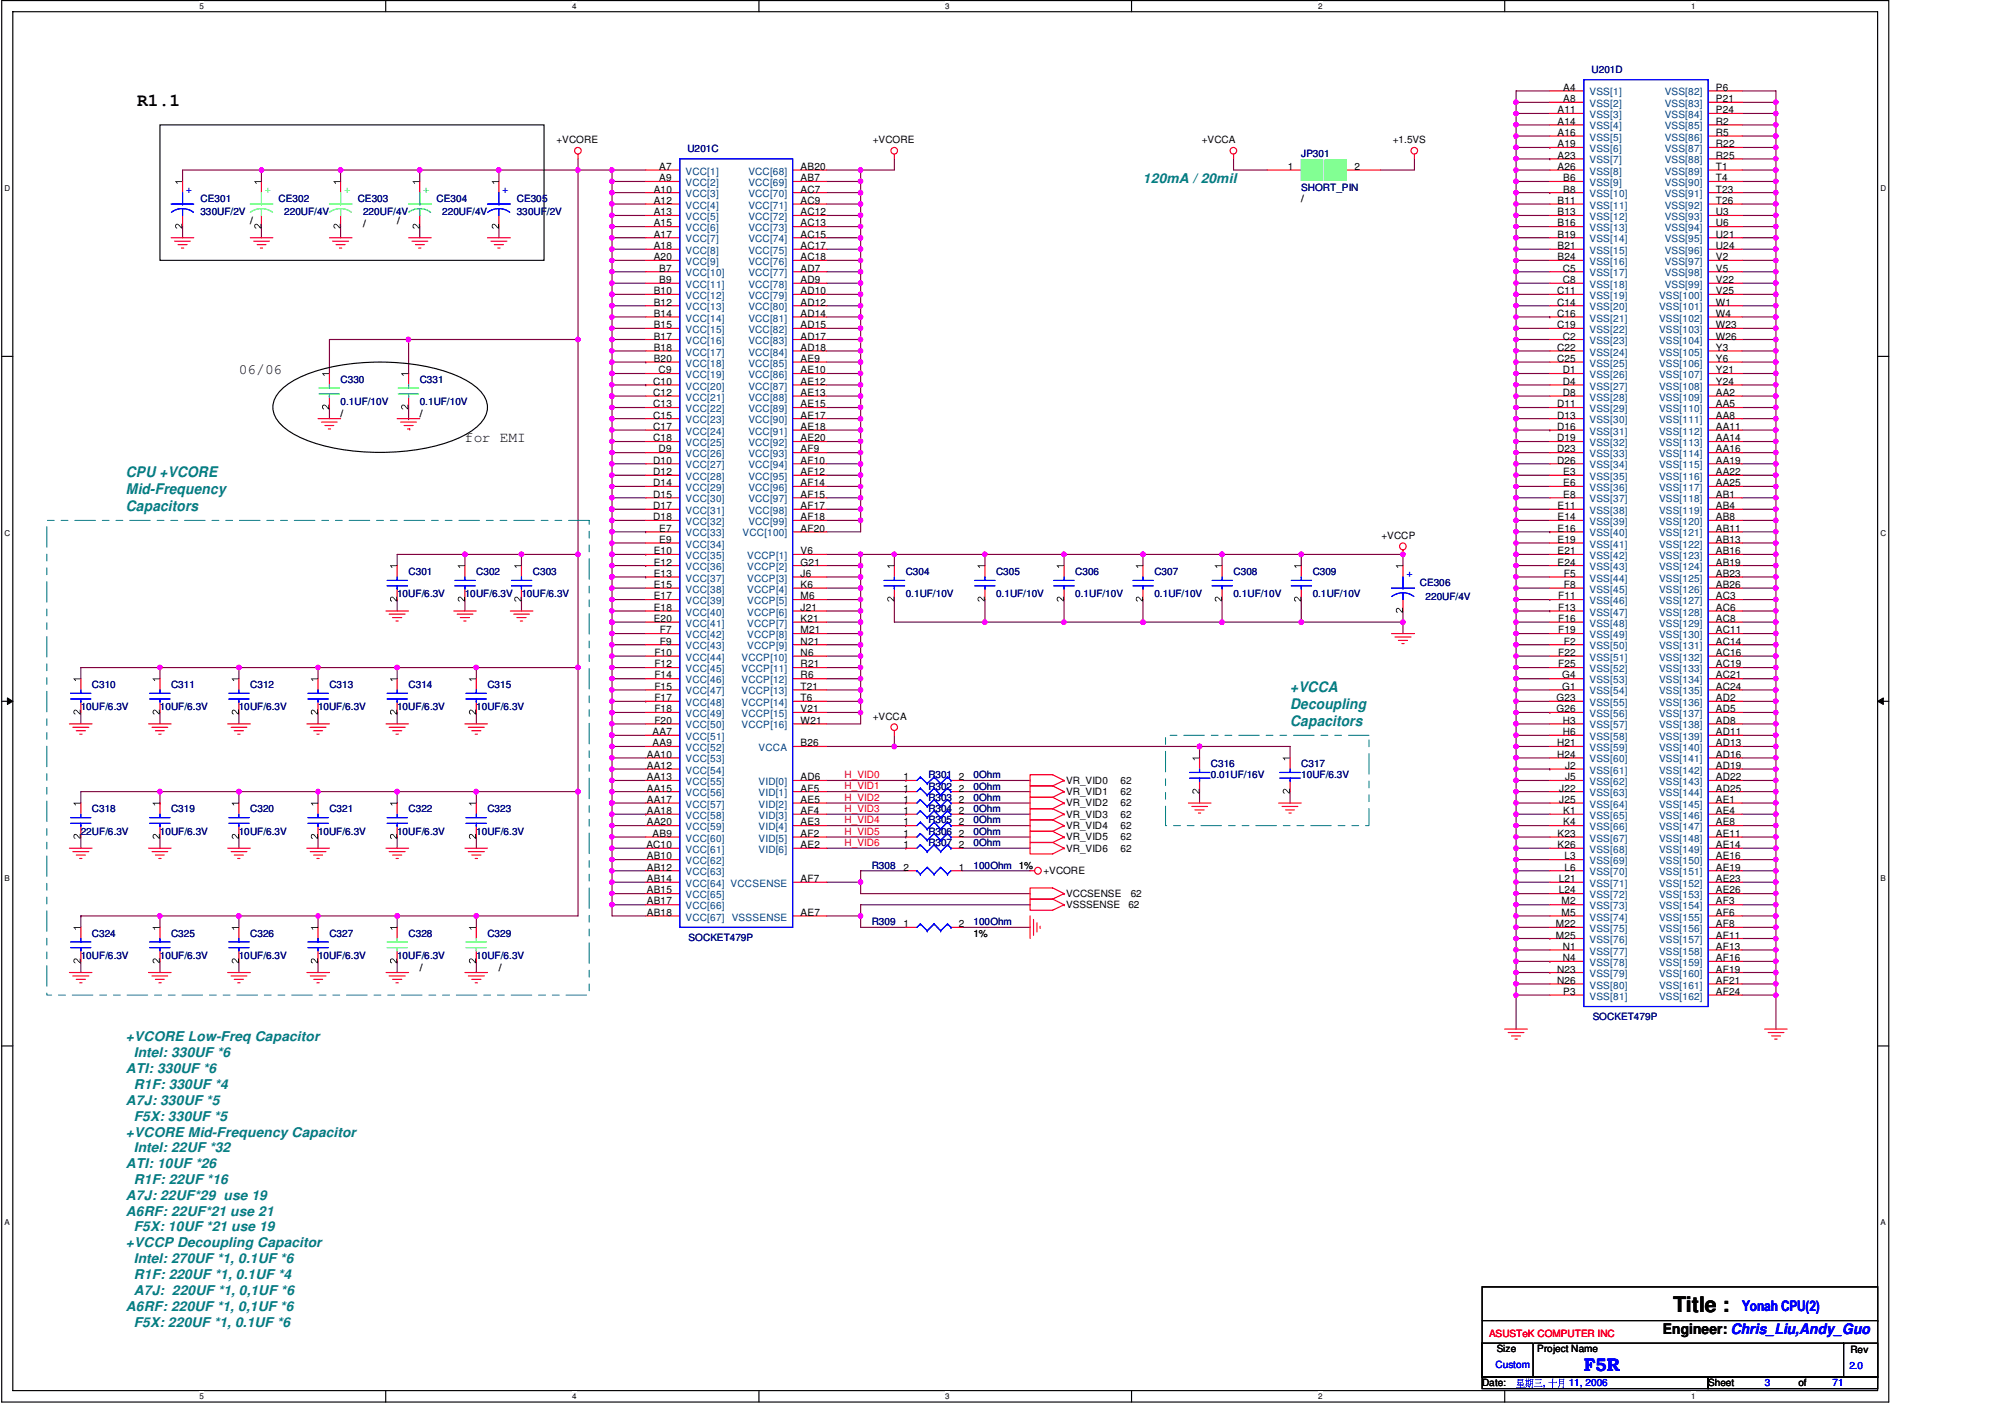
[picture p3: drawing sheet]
<svg xmlns="http://www.w3.org/2000/svg" width="297mm" height="210mm" viewBox="0 0 297 210" stroke-linecap="round" stroke-linejoin="round" font-family="sans-serif">
<defs><g id="words">
<text font-size="3.2" x="247.9" y="194.4">Title :</text>
<text font-size="2.7" x="20.3" y="15.7">R1.1</text>
<text font-size="2.7" fill="#00f" x="234.7" y="203.2">F5R</text>
<g font-size="2.2">
<text x="35.4" y="55.4">06/06</text>
<text x="68.9" y="65.4">for EMI</text>
<text x="246.3" y="197.7">Engineer: Chris_Liu,Andy_Guo</text>
</g>
<g font-size="2.2" fill="#008080">
<text x="18.7" y="70.7">CPU +VCORE</text>
<text x="18.7" y="73.2">Mid-Frequency</text>
<text x="18.7" y="75.7">Capacitors</text>
<text x="191.1" y="102.5">+VCCA</text>
<text x="191.1" y="105">Decoupling</text>
<text x="191.1" y="107.5">Capacitors</text>
</g>
<text font-size="2.2" fill="#00f" x="258.1" y="194.3">Yonah CPU(2)</text>
<g font-size="2" fill="#008080">
<text x="169.3" y="27.1">120mA / 20mil</text>
<text x="18.7" y="154.3">+VCORE Low-Freq Capacitor</text>
<text x="18.7" y="159">ATI: 330UF *6</text>
<text x="19.8" y="156.6">Intel: 330UF *6</text>
<text x="19.8" y="161.3">R1F: 330UF *4</text>
<text x="18.7" y="163.7">A7J: 330UF *5</text>
<text x="19.8" y="166">F5X: 330UF *5</text>
<text x="18.7" y="168.4">+VCORE Mid-Frequency Capacitor</text>
<text x="18.7" y="173.1">ATI: 10UF *26</text>
<text x="19.8" y="170.7">Intel: 22UF *32</text>
<text x="18.7" y="177.8">A7J: 22UF*29 use 19</text>
<text x="19.8" y="175.4">R1F: 22UF *16</text>
<text x="18.7" y="180.1">A6RF: 22UF*21 use 21</text>
<text x="18.7" y="184.8">+VCCP Decoupling Capacitor</text>
<text x="19.8" y="182.4">F5X: 10UF *21 use 19</text>
<text x="19.8" y="187.1">Intel: 270UF *1, 0.1UF *6</text>
<text x="19.8" y="189.5">R1F: 220UF *1, 0.1UF *4</text>
<text x="19.8" y="191.8">A7J: 220UF *1, 0,1UF *6</text>
<text x="18.7" y="194.2">A6RF: 220UF *1, 0,1UF *6</text>
<text x="19.8" y="196.5">F5X: 220UF *1, 0.1UF *6</text>
</g>
<g font-size="1.5" fill="#000080">
<text x="235.8" y="10.8">U201D</text>
<text x="101.9" y="22.5">U201C</text>
<text x="192.8" y="23.2">JP301</text>
<text x="29.7" y="29.9">CE301</text>
<text x="41.3" y="29.9">CE302</text>
<text x="53" y="29.9">CE303</text>
<text x="64.7" y="29.9">CE304</text>
<text x="76.6" y="29.9">CE305</text>
<text x="192.8" y="28.2">SHORT_PIN</text>
<text x="29.7" y="31.9">330UF/2V</text>
<text x="42.1" y="31.9">220UF/4V</text>
<text x="53.8" y="31.9">220UF/4V</text>
<text x="65.5" y="31.9">220UF/4V</text>
<text x="76.6" y="31.9">330UF/2V</text>
<text x="50.5" y="56.7">C330</text>
<text x="62.2" y="56.7">C331</text>
<text x="50.5" y="60">0.1UF/10V</text>
<text x="62.2" y="60">0.1UF/10V</text>
<text x="58.8" y="88.5">10UF/6.3V</text>
<text x="60.5" y="85.1">C301</text>
<text x="68.9" y="88.5">10UF/6.3V</text>
<text x="70.6" y="85.1">C302</text>
<text x="77.3" y="88.5">10UF/6.3V</text>
<text x="78.9" y="85.1">C303</text>
<text x="134.2" y="85.1">C304</text>
<text x="134.2" y="88.5">0.1UF/10V</text>
<text x="147.6" y="85.1">C305</text>
<text x="147.6" y="88.5">0.1UF/10V</text>
<text x="159.3" y="85.1">C306</text>
<text x="159.3" y="88.5">0.1UF/10V</text>
<text x="171" y="85.1">C307</text>
<text x="171" y="88.5">0.1UF/10V</text>
<text x="182.7" y="85.1">C308</text>
<text x="182.7" y="88.5">0.1UF/10V</text>
<text x="194.5" y="85.1">C309</text>
<text x="194.5" y="88.5">0.1UF/10V</text>
<text x="210.4" y="86.8">CE306</text>
<text x="211.2" y="88.8">220UF/4V</text>
<text x="13.6" y="101.9">C310</text>
<text x="25.4" y="101.9">C311</text>
<text x="37.1" y="101.9">C312</text>
<text x="48.8" y="101.9">C313</text>
<text x="60.5" y="101.9">C314</text>
<text x="72.2" y="101.9">C315</text>
<text x="12" y="105.2">10UF/6.3V</text>
<text x="23.7" y="105.2">10UF/6.3V</text>
<text x="35.4" y="105.2">10UF/6.3V</text>
<text x="47.1" y="105.2">10UF/6.3V</text>
<text x="58.8" y="105.2">10UF/6.3V</text>
<text x="70.6" y="105.2">10UF/6.3V</text>
<text x="179.4" y="113.6">C316</text>
<text x="192.8" y="113.6">C317</text>
<text x="137.5" y="118.6">R303</text>
<text x="137.5" y="117">R302</text>
<text x="137.5" y="115.3">R301</text>
<text x="144.2" y="118.6">0Ohm</text>
<text x="144.2" y="117">0Ohm</text>
<text x="144.2" y="115.3">0Ohm</text>
<text x="179.4" y="115.3">0.01UF/16V</text>
<text x="192.8" y="115.3">10UF/6.3V</text>
<text x="12" y="123.7">22UF/6.3V</text>
<text x="13.6" y="120.3">C318</text>
<text x="23.7" y="123.7">10UF/6.3V</text>
<text x="25.4" y="120.3">C319</text>
<text x="35.4" y="123.7">10UF/6.3V</text>
<text x="37.1" y="120.3">C320</text>
<text x="47.1" y="123.7">10UF/6.3V</text>
<text x="48.8" y="120.3">C321</text>
<text x="58.8" y="123.7">10UF/6.3V</text>
<text x="60.5" y="120.3">C322</text>
<text x="70.6" y="123.7">10UF/6.3V</text>
<text x="72.2" y="120.3">C323</text>
<text x="137.5" y="125.3">R307</text>
<text x="137.5" y="122">R305</text>
<text x="137.5" y="120.3">R304</text>
<text x="137.5" y="123.7">R306</text>
<text x="144.2" y="125.3">0Ohm</text>
<text x="144.2" y="122">0Ohm</text>
<text x="144.2" y="120.3">0Ohm</text>
<text x="144.2" y="123.7">0Ohm</text>
<text x="129.2" y="128.7">R308</text>
<text x="144.2" y="128.7">100Ohm 1%</text>
<text x="129.2" y="137">R309</text>
<text x="144.2" y="137">100Ohm</text>
<text x="12" y="142.1">10UF/6.3V</text>
<text x="13.6" y="138.7">C324</text>
<text x="23.7" y="142.1">10UF/6.3V</text>
<text x="25.4" y="138.7">C325</text>
<text x="35.4" y="142.1">10UF/6.3V</text>
<text x="37.1" y="138.7">C326</text>
<text x="47.1" y="142.1">10UF/6.3V</text>
<text x="48.8" y="138.7">C327</text>
<text x="58.8" y="142.1">10UF/6.3V</text>
<text x="60.5" y="138.7">C328</text>
<text x="70.6" y="142.1">10UF/6.3V</text>
<text x="72.2" y="138.7">C329</text>
<text x="102" y="139.4">SOCKET479P</text>
<text x="236" y="151.1">SOCKET479P</text>
</g>
<g font-size="1.5">
<text x="230.8" y="16.8">A11</text>
<text x="231.6" y="13.5">A4</text>
<text x="231.6" y="15.2">A8</text>
<text x="254.2" y="13.5">P6</text>
<text x="254.2" y="15.2">P21</text>
<text x="254.2" y="16.8">P24</text>
<text x="82.5" y="21.2">+VCORE</text>
<text x="129.3" y="21.2">+VCORE</text>
<text x="178.1" y="21.2">+VCCA</text>
<text x="206.3" y="21.2">+1.5VS</text>
<text x="230.8" y="18.5">A14</text>
<text x="230.8" y="20.2">A16</text>
<text x="230.8" y="21.8">A19</text>
<text x="230.8" y="23.5">A23</text>
<text x="254.2" y="18.5">R2</text>
<text x="254.2" y="20.2">R5</text>
<text x="254.2" y="21.8">R22</text>
<text x="254.2" y="23.5">R25</text>
<text x="96.9" y="28.5">A10</text>
<text x="97.7" y="25.2">A7</text>
<text x="97.7" y="26.8">A9</text>
<text x="118.6" y="25.2">AB20</text>
<text x="118.6" y="26.8">AB7</text>
<text x="118.6" y="28.5">AC7</text>
<text x="190.8" y="25.2">1</text>
<text x="192.8" y="29.9">/</text>
<text x="200.7" y="25.2">2</text>
<text x="230.8" y="25.2">A26</text>
<text x="231.6" y="26.8">B6</text>
<text x="231.6" y="28.5">B8</text>
<text x="254.2" y="25.2">T1</text>
<text x="254.2" y="26.8">T4</text>
<text x="254.2" y="28.5">T23</text>
<text x="37.1" y="33.2">/</text>
<text x="53.8" y="33.6">/</text>
<text x="58.8" y="33.2">/</text>
<text x="96.9" y="30.2">A12</text>
<text x="96.9" y="31.9">A13</text>
<text x="96.9" y="33.5">A15</text>
<text x="96.9" y="35.2">A17</text>
<text x="118.6" y="30.2">AC9</text>
<text x="118.6" y="31.9">AC12</text>
<text x="118.6" y="33.5">AC13</text>
<text x="118.6" y="35.2">AC15</text>
<text x="230.8" y="30.2">B11</text>
<text x="230.8" y="31.9">B13</text>
<text x="230.8" y="33.5">B16</text>
<text x="230.8" y="35.2">B19</text>
<text x="254.2" y="30.2">T26</text>
<text x="254.2" y="31.9">U3</text>
<text x="254.2" y="33.5">U6</text>
<text x="254.2" y="35.2">U21</text>
<text x="96.9" y="36.9">A18</text>
<text x="96.9" y="38.6">A20</text>
<text x="97.7" y="40.3">B7</text>
<text x="97.7" y="41.9">B9</text>
<text x="118.6" y="36.9">AC17</text>
<text x="118.6" y="38.6">AC18</text>
<text x="118.6" y="40.3">AD7</text>
<text x="118.6" y="41.9">AD9</text>
<text x="230.8" y="36.9">B21</text>
<text x="230.8" y="38.6">B24</text>
<text x="231.5" y="40.3">C5</text>
<text x="231.5" y="41.9">C8</text>
<text x="254.2" y="36.9">U24</text>
<text x="254.2" y="38.6">V2</text>
<text x="254.2" y="40.3">V5</text>
<text x="254.2" y="41.9">V22</text>
<text x="96.9" y="43.6">B10</text>
<text x="96.9" y="45.3">B12</text>
<text x="96.9" y="46.9">B14</text>
<text x="118.6" y="43.6">AD10</text>
<text x="118.6" y="45.3">AD12</text>
<text x="118.6" y="46.9">AD14</text>
<text x="230.7" y="43.6">C11</text>
<text x="230.7" y="45.3">C14</text>
<text x="230.7" y="46.9">C16</text>
<text x="254.2" y="43.6">V25</text>
<text x="254.2" y="45.3">W1</text>
<text x="254.2" y="46.9">W4</text>
<text x="96.9" y="48.6">B15</text>
<text x="96.9" y="50.3">B17</text>
<text x="96.9" y="51.9">B18</text>
<text x="96.9" y="53.6">B20</text>
<text x="118.6" y="48.6">AD15</text>
<text x="118.6" y="50.3">AD17</text>
<text x="118.6" y="51.9">AD18</text>
<text x="118.6" y="53.6">AE9</text>
<text x="230.7" y="48.6">C19</text>
<text x="230.7" y="51.9">C22</text>
<text x="230.7" y="53.6">C25</text>
<text x="231.5" y="50.3">C2</text>
<text x="254.2" y="48.6">W23</text>
<text x="254.2" y="50.3">W26</text>
<text x="254.2" y="51.9">Y3</text>
<text x="254.2" y="53.6">Y6</text>
<text x="96.8" y="57">C10</text>
<text x="96.8" y="58.7">C12</text>
<text x="97.6" y="55.3">C9</text>
<text x="118.6" y="55.3">AE10</text>
<text x="118.6" y="57">AE12</text>
<text x="118.6" y="58.7">AE13</text>
<text x="231.5" y="55.3">D1</text>
<text x="231.5" y="57">D4</text>
<text x="231.5" y="58.7">D8</text>
<text x="254.2" y="55.3">Y21</text>
<text x="254.2" y="57">Y24</text>
<text x="254.2" y="58.7">AA2</text>
<text x="50.5" y="61.7">/</text>
<text x="62.2" y="61.7">/</text>
<text x="96.8" y="60.3">C13</text>
<text x="96.8" y="62">C15</text>
<text x="96.8" y="63.7">C17</text>
<text x="96.8" y="65.4">C18</text>
<text x="118.6" y="60.3">AE15</text>
<text x="118.6" y="62">AE17</text>
<text x="118.6" y="63.7">AE18</text>
<text x="118.6" y="65.4">AE20</text>
<text x="230.7" y="60.3">D11</text>
<text x="230.7" y="62">D13</text>
<text x="230.7" y="63.7">D16</text>
<text x="230.7" y="65.4">D19</text>
<text x="254.2" y="60.3">AA5</text>
<text x="254.2" y="62">AA8</text>
<text x="254.2" y="63.7">AA11</text>
<text x="254.2" y="65.4">AA14</text>
<text x="96.8" y="68.7">D10</text>
<text x="96.8" y="70.4">D12</text>
<text x="97.6" y="67">D9</text>
<text x="118.6" y="67">AF9</text>
<text x="118.6" y="68.7">AF10</text>
<text x="118.6" y="70.4">AF12</text>
<text x="230.7" y="67">D23</text>
<text x="230.7" y="68.7">D26</text>
<text x="231.6" y="70.4">E3</text>
<text x="254.2" y="67">AA16</text>
<text x="254.2" y="68.7">AA19</text>
<text x="254.2" y="70.4">AA22</text>
<text x="96.8" y="72.1">D14</text>
<text x="96.8" y="73.7">D15</text>
<text x="96.8" y="75.4">D17</text>
<text x="96.8" y="77.1">D18</text>
<text x="118.6" y="72.1">AF14</text>
<text x="118.6" y="73.7">AF15</text>
<text x="118.6" y="75.4">AF17</text>
<text x="118.6" y="77.1">AF18</text>
<text x="230.8" y="75.4">E11</text>
<text x="230.8" y="77.1">E14</text>
<text x="231.6" y="72.1">E6</text>
<text x="231.6" y="73.7">E8</text>
<text x="254.2" y="72.1">AA25</text>
<text x="254.2" y="73.7">AB1</text>
<text x="254.2" y="75.4">AB4</text>
<text x="254.2" y="77.1">AB8</text>
<text x="96.9" y="82.1">E10</text>
<text x="96.9" y="83.8">E12</text>
<text x="97.7" y="78.7">E7</text>
<text x="97.7" y="80.4">E9</text>
<text x="118.6" y="78.7">AF20</text>
<text x="118.6" y="82.1">V6</text>
<text x="118.6" y="83.8">G21</text>
<text x="204.7" y="79.8">+VCCP</text>
<text x="230.8" y="78.7">E16</text>
<text x="230.8" y="80.4">E19</text>
<text x="230.8" y="82.1">E21</text>
<text x="230.8" y="83.8">E24</text>
<text x="254.2" y="78.7">AB11</text>
<text x="254.2" y="80.4">AB13</text>
<text x="254.2" y="82.1">AB16</text>
<text x="254.2" y="83.8">AB19</text>
<text x="96.9" y="85.4">E13</text>
<text x="96.9" y="87.1">E15</text>
<text x="96.9" y="88.8">E17</text>
<text x="118.6" y="85.4">J6</text>
<text x="118.6" y="87.1">K6</text>
<text x="118.6" y="88.8">M6</text>
<text x="230.8" y="88.8">F11</text>
<text x="231.7" y="85.4">F5</text>
<text x="231.7" y="87.1">F8</text>
<text x="254.2" y="85.4">AB23</text>
<text x="254.2" y="87.1">AB26</text>
<text x="254.2" y="88.8">AC3</text>
<text x="96.9" y="90.5">E18</text>
<text x="96.9" y="92.2">E20</text>
<text x="97.7" y="93.8">F7</text>
<text x="97.7" y="95.5">F9</text>
<text x="118.6" y="90.5">J21</text>
<text x="118.6" y="92.2">K21</text>
<text x="118.6" y="93.8">M21</text>
<text x="118.6" y="95.5">N21</text>
<text x="230.8" y="90.5">F13</text>
<text x="230.8" y="92.2">F16</text>
<text x="230.8" y="93.8">F19</text>
<text x="231.7" y="95.5">F2</text>
<text x="254.2" y="90.5">AC6</text>
<text x="254.2" y="92.2">AC8</text>
<text x="254.2" y="93.8">AC11</text>
<text x="254.2" y="95.5">AC14</text>
<text x="96.9" y="97.2">F10</text>
<text x="96.9" y="98.8">F12</text>
<text x="96.9" y="100.5">F14</text>
<text x="118.6" y="97.2">N6</text>
<text x="118.6" y="98.8">R21</text>
<text x="118.6" y="100.5">R6</text>
<text x="230.8" y="97.2">F22</text>
<text x="230.8" y="98.8">F25</text>
<text x="231.4" y="100.5">G4</text>
<text x="254.2" y="97.2">AC16</text>
<text x="254.2" y="98.8">AC19</text>
<text x="254.2" y="100.5">AC21</text>
<text x="96.9" y="102.2">F15</text>
<text x="96.9" y="103.8">F17</text>
<text x="96.9" y="105.5">F18</text>
<text x="96.9" y="107.2">F20</text>
<text x="118.6" y="102.2">T21</text>
<text x="118.6" y="103.8">T6</text>
<text x="118.6" y="105.5">V21</text>
<text x="118.6" y="107.2">W21</text>
<text x="129.3" y="106.6">+VCCA</text>
<text x="230.6" y="103.8">G23</text>
<text x="230.6" y="105.5">G26</text>
<text x="231.4" y="102.2">G1</text>
<text x="231.5" y="107.2">H3</text>
<text x="254.2" y="102.2">AC24</text>
<text x="254.2" y="103.8">AD2</text>
<text x="254.2" y="105.5">AD5</text>
<text x="254.2" y="107.2">AD8</text>
<text x="95.8" y="112.2">AA10</text>
<text x="95.8" y="113.9">AA12</text>
<text x="96.7" y="108.9">AA7</text>
<text x="96.7" y="110.6">AA9</text>
<text x="118.6" y="110.6">B26</text>
<text x="230.7" y="110.6">H21</text>
<text x="230.7" y="112.2">H24</text>
<text x="231.5" y="108.9">H6</text>
<text x="231.9" y="113.9">J2</text>
<text x="254.2" y="108.9">AD11</text>
<text x="254.2" y="110.6">AD13</text>
<text x="254.2" y="112.2">AD16</text>
<text x="254.2" y="113.9">AD19</text>
<text x="95.8" y="115.6">AA13</text>
<text x="95.8" y="117.3">AA15</text>
<text x="95.8" y="118.9">AA17</text>
<text x="118.6" y="115.6">AD6</text>
<text x="118.6" y="117.3">AF5</text>
<text x="118.6" y="118.9">AE5</text>
<text x="133.9" y="118.9">1</text>
<text x="133.9" y="117.3">1</text>
<text x="133.9" y="115.6">1</text>
<text x="142.1" y="118.9">2</text>
<text x="142.1" y="117.3">2</text>
<text x="142.1" y="115.6">2</text>
<text x="157.9" y="116.1">VR_VID0</text>
<text x="157.9" y="117.8">VR_VID1</text>
<text x="157.9" y="119.5">VR_VID2</text>
<text x="166" y="116.1">62</text>
<text x="166" y="117.8">62</text>
<text x="166" y="119.5">62</text>
<text x="231" y="117.3">J22</text>
<text x="231" y="118.9">J25</text>
<text x="231.9" y="115.6">J5</text>
<text x="254.2" y="115.6">AD22</text>
<text x="254.2" y="117.3">AD25</text>
<text x="254.2" y="118.9">AE1</text>
<text x="95.8" y="125.6">AC10</text>
<text x="95.8" y="120.6">AA18</text>
<text x="95.8" y="122.3">AA20</text>
<text x="96.7" y="124">AB9</text>
<text x="118.6" y="120.6">AF4</text>
<text x="118.6" y="122.3">AE3</text>
<text x="118.6" y="124">AF2</text>
<text x="118.6" y="125.6">AE2</text>
<text x="133.9" y="125.6">1</text>
<text x="133.9" y="122.3">1</text>
<text x="133.9" y="120.6">1</text>
<text x="133.9" y="124">1</text>
<text x="142.1" y="125.6">2</text>
<text x="142.1" y="122.3">2</text>
<text x="142.1" y="120.6">2</text>
<text x="142.1" y="124">2</text>
<text x="157.9" y="121.2">VR_VID3</text>
<text x="157.9" y="124.5">VR_VID5</text>
<text x="157.9" y="122.8">VR_VID4</text>
<text x="166" y="121.2">62</text>
<text x="166" y="124.5">62</text>
<text x="166" y="122.8">62</text>
<text x="230.8" y="124">K23</text>
<text x="230.8" y="125.6">K26</text>
<text x="231.6" y="120.6">K1</text>
<text x="231.6" y="122.3">K4</text>
<text x="254.2" y="120.6">AE4</text>
<text x="254.2" y="122.3">AE8</text>
<text x="254.2" y="124">AE11</text>
<text x="254.2" y="125.6">AE14</text>
<text x="95.8" y="127.3">AB10</text>
<text x="95.8" y="129">AB12</text>
<text x="95.8" y="130.6">AB14</text>
<text x="118.6" y="130.6">AF7</text>
<text x="133.9" y="129">2</text>
<text x="142.1" y="129">1</text>
<text x="154.6" y="129.5">+VCORE</text>
<text x="157.9" y="126.2">VR_VID6</text>
<text x="166" y="126.2">62</text>
<text x="230.9" y="130.6">L21</text>
<text x="231.8" y="127.3">L3</text>
<text x="231.8" y="129">L6</text>
<text x="254.2" y="127.3">AE16</text>
<text x="254.2" y="129">AE19</text>
<text x="254.2" y="130.6">AE23</text>
<text x="95.8" y="132.3">AB15</text>
<text x="95.8" y="134">AB17</text>
<text x="95.8" y="135.7">AB18</text>
<text x="118.6" y="135.7">AE7</text>
<text x="133.9" y="137.3">1</text>
<text x="142.1" y="137.3">2</text>
<text x="157.9" y="134.5">VSSSENSE</text>
<text x="157.9" y="132.8">VCCSENSE</text>
<text x="167.2" y="134.5">62</text>
<text x="167.5" y="132.8">62</text>
<text x="230.5" y="137.3">M22</text>
<text x="230.9" y="132.3">L24</text>
<text x="231.3" y="134">M2</text>
<text x="231.3" y="135.7">M5</text>
<text x="254.2" y="132.3">AE26</text>
<text x="254.2" y="134">AF3</text>
<text x="254.2" y="135.7">AF6</text>
<text x="254.2" y="137.3">AF8</text>
<text x="62.2" y="143.8">/</text>
<text x="73.9" y="143.8">/</text>
<text x="144.2" y="138.7">1%</text>
<text x="230.5" y="139">M25</text>
<text x="231.5" y="140.7">N1</text>
<text x="231.5" y="142.4">N4</text>
<text x="254.2" y="139">AF11</text>
<text x="254.2" y="140.7">AF13</text>
<text x="254.2" y="142.4">AF16</text>
<text x="230.7" y="144.1">N23</text>
<text x="230.7" y="145.7">N26</text>
<text x="231.6" y="147.4">P3</text>
<text x="254.2" y="144.1">AF19</text>
<text x="254.2" y="145.7">AF21</text>
<text x="254.2" y="147.4">AF24</text>
<text x="221.7" y="200.3">Size</text>
<text x="227.7" y="200.3">Project Name</text>
<text x="274.1" y="200.5">Rev</text>
<text x="219.6" y="205.4">Date:</text>
<text x="253.1" y="205.4">Sheet</text>
<text x="266.4" y="205.4">of</text>
</g>
<g font-size="1.5" fill="#004080">
<text x="235.5" y="14.1">VSS[1]</text>
<text x="235.5" y="15.8">VSS[2]</text>
<text x="235.5" y="17.5">VSS[3]</text>
<text x="246.6" y="14.1">VSS[82]</text>
<text x="246.6" y="15.8">VSS[83]</text>
<text x="246.6" y="17.5">VSS[84]</text>
<text x="235.5" y="19.2">VSS[4]</text>
<text x="235.5" y="20.8">VSS[5]</text>
<text x="235.5" y="22.5">VSS[6]</text>
<text x="246.6" y="19.2">VSS[85]</text>
<text x="246.6" y="20.8">VSS[86]</text>
<text x="246.6" y="22.5">VSS[87]</text>
<text x="101.6" y="25.9">VCC[1]</text>
<text x="101.6" y="27.6">VCC[2]</text>
<text x="101.6" y="29.2">VCC[3]</text>
<text x="110.9" y="25.9">VCC[68]</text>
<text x="110.9" y="27.6">VCC[69]</text>
<text x="110.9" y="29.2">VCC[70]</text>
<text x="235.5" y="24.2">VSS[7]</text>
<text x="235.5" y="25.9">VSS[8]</text>
<text x="235.5" y="27.6">VSS[9]</text>
<text x="235.5" y="29.2">VSS[10]</text>
<text x="246.6" y="24.2">VSS[88]</text>
<text x="246.6" y="25.9">VSS[89]</text>
<text x="246.6" y="27.6">VSS[90]</text>
<text x="246.6" y="29.2">VSS[91]</text>
<text x="101.6" y="30.9">VCC[4]</text>
<text x="101.6" y="32.6">VCC[5]</text>
<text x="101.6" y="34.2">VCC[6]</text>
<text x="101.6" y="35.9">VCC[7]</text>
<text x="110.9" y="30.9">VCC[71]</text>
<text x="110.9" y="32.6">VCC[72]</text>
<text x="110.9" y="34.2">VCC[73]</text>
<text x="110.9" y="35.9">VCC[74]</text>
<text x="235.5" y="30.9">VSS[11]</text>
<text x="235.5" y="32.6">VSS[12]</text>
<text x="235.5" y="34.2">VSS[13]</text>
<text x="235.5" y="35.9">VSS[14]</text>
<text x="246.6" y="30.9">VSS[92]</text>
<text x="246.6" y="32.6">VSS[93]</text>
<text x="246.6" y="34.2">VSS[94]</text>
<text x="246.6" y="35.9">VSS[95]</text>
<text x="101.6" y="37.6">VCC[8]</text>
<text x="101.6" y="39.2">VCC[9]</text>
<text x="101.6" y="40.9">VCC[10]</text>
<text x="110.9" y="37.6">VCC[75]</text>
<text x="110.9" y="39.2">VCC[76]</text>
<text x="110.9" y="40.9">VCC[77]</text>
<text x="235.5" y="37.6">VSS[15]</text>
<text x="235.5" y="39.2">VSS[16]</text>
<text x="235.5" y="40.9">VSS[17]</text>
<text x="246.6" y="37.6">VSS[96]</text>
<text x="246.6" y="39.2">VSS[97]</text>
<text x="246.6" y="40.9">VSS[98]</text>
<text x="101.6" y="42.6">VCC[11]</text>
<text x="101.6" y="44.3">VCC[12]</text>
<text x="101.6" y="46">VCC[13]</text>
<text x="101.6" y="47.6">VCC[14]</text>
<text x="110.9" y="42.6">VCC[78]</text>
<text x="110.9" y="44.3">VCC[79]</text>
<text x="110.9" y="46">VCC[80]</text>
<text x="110.9" y="47.6">VCC[81]</text>
<text x="235.5" y="42.6">VSS[18]</text>
<text x="235.5" y="44.3">VSS[19]</text>
<text x="235.5" y="46">VSS[20]</text>
<text x="235.5" y="47.6">VSS[21]</text>
<text x="245.8" y="44.3">VSS[100]</text>
<text x="245.8" y="46">VSS[101]</text>
<text x="245.8" y="47.6">VSS[102]</text>
<text x="246.6" y="42.6">VSS[99]</text>
<text x="101.6" y="49.3">VCC[15]</text>
<text x="101.6" y="51">VCC[16]</text>
<text x="101.6" y="52.7">VCC[17]</text>
<text x="110.9" y="49.3">VCC[82]</text>
<text x="110.9" y="51">VCC[83]</text>
<text x="110.9" y="52.7">VCC[84]</text>
<text x="235.5" y="49.3">VSS[22]</text>
<text x="235.5" y="51">VSS[23]</text>
<text x="235.5" y="52.7">VSS[24]</text>
<text x="245.8" y="49.3">VSS[103]</text>
<text x="245.8" y="51">VSS[104]</text>
<text x="245.8" y="52.7">VSS[105]</text>
<text x="101.6" y="54.3">VCC[18]</text>
<text x="101.6" y="56">VCC[19]</text>
<text x="101.6" y="57.7">VCC[20]</text>
<text x="101.6" y="59.4">VCC[21]</text>
<text x="110.9" y="54.3">VCC[85]</text>
<text x="110.9" y="56">VCC[86]</text>
<text x="110.9" y="57.7">VCC[87]</text>
<text x="110.9" y="59.4">VCC[88]</text>
<text x="235.5" y="54.3">VSS[25]</text>
<text x="235.5" y="56">VSS[26]</text>
<text x="235.5" y="57.7">VSS[27]</text>
<text x="235.5" y="59.4">VSS[28]</text>
<text x="245.8" y="54.3">VSS[106]</text>
<text x="245.8" y="56">VSS[107]</text>
<text x="245.8" y="57.7">VSS[108]</text>
<text x="245.8" y="59.4">VSS[109]</text>
<text x="101.6" y="61">VCC[22]</text>
<text x="101.6" y="62.7">VCC[23]</text>
<text x="101.6" y="64.4">VCC[24]</text>
<text x="110.9" y="61">VCC[89]</text>
<text x="110.9" y="62.7">VCC[90]</text>
<text x="110.9" y="64.4">VCC[91]</text>
<text x="235.5" y="61">VSS[29]</text>
<text x="235.5" y="62.7">VSS[30]</text>
<text x="235.5" y="64.4">VSS[31]</text>
<text x="245.8" y="61">VSS[110]</text>
<text x="245.8" y="62.7">VSS[111]</text>
<text x="245.8" y="64.4">VSS[112]</text>
<text x="101.6" y="66.1">VCC[25]</text>
<text x="101.6" y="67.7">VCC[26]</text>
<text x="101.6" y="69.4">VCC[27]</text>
<text x="101.6" y="71.1">VCC[28]</text>
<text x="110.9" y="66.1">VCC[92]</text>
<text x="110.9" y="67.7">VCC[93]</text>
<text x="110.9" y="69.4">VCC[94]</text>
<text x="110.9" y="71.1">VCC[95]</text>
<text x="235.5" y="66.1">VSS[32]</text>
<text x="235.5" y="67.7">VSS[33]</text>
<text x="235.5" y="69.4">VSS[34]</text>
<text x="235.5" y="71.1">VSS[35]</text>
<text x="245.8" y="66.1">VSS[113]</text>
<text x="245.8" y="67.7">VSS[114]</text>
<text x="245.8" y="69.4">VSS[115]</text>
<text x="245.8" y="71.1">VSS[116]</text>
<text x="101.6" y="72.7">VCC[29]</text>
<text x="101.6" y="74.4">VCC[30]</text>
<text x="101.6" y="76.1">VCC[31]</text>
<text x="101.6" y="77.8">VCC[32]</text>
<text x="110.9" y="72.7">VCC[96]</text>
<text x="110.9" y="74.4">VCC[97]</text>
<text x="110.9" y="76.1">VCC[98]</text>
<text x="110.9" y="77.8">VCC[99]</text>
<text x="235.5" y="72.7">VSS[36]</text>
<text x="235.5" y="74.4">VSS[37]</text>
<text x="235.5" y="76.1">VSS[38]</text>
<text x="235.5" y="77.8">VSS[39]</text>
<text x="245.8" y="72.7">VSS[117]</text>
<text x="245.8" y="74.4">VSS[118]</text>
<text x="245.8" y="76.1">VSS[119]</text>
<text x="245.8" y="77.8">VSS[120]</text>
<text x="101.6" y="79.5">VCC[33]</text>
<text x="101.6" y="81.1">VCC[34]</text>
<text x="101.6" y="82.8">VCC[35]</text>
<text x="110" y="79.5">VCC[100]</text>
<text x="110.7" y="82.8">VCCP[1]</text>
<text x="235.5" y="79.5">VSS[40]</text>
<text x="235.5" y="81.1">VSS[41]</text>
<text x="235.5" y="82.8">VSS[42]</text>
<text x="245.8" y="79.5">VSS[121]</text>
<text x="245.8" y="81.1">VSS[122]</text>
<text x="245.8" y="82.8">VSS[123]</text>
<text x="101.6" y="84.5">VCC[36]</text>
<text x="101.6" y="86.1">VCC[37]</text>
<text x="101.6" y="87.8">VCC[38]</text>
<text x="101.6" y="89.5">VCC[39]</text>
<text x="110.7" y="84.5">VCCP[2]</text>
<text x="110.7" y="86.1">VCCP[3]</text>
<text x="110.7" y="87.8">VCCP[4]</text>
<text x="110.7" y="89.5">VCCP[5]</text>
<text x="235.5" y="84.5">VSS[43]</text>
<text x="235.5" y="86.1">VSS[44]</text>
<text x="235.5" y="87.8">VSS[45]</text>
<text x="235.5" y="89.5">VSS[46]</text>
<text x="245.8" y="84.5">VSS[124]</text>
<text x="245.8" y="86.1">VSS[125]</text>
<text x="245.8" y="87.8">VSS[126]</text>
<text x="245.8" y="89.5">VSS[127]</text>
<text x="101.6" y="91.2">VCC[40]</text>
<text x="101.6" y="92.8">VCC[41]</text>
<text x="101.6" y="94.5">VCC[42]</text>
<text x="110.7" y="91.2">VCCP[6]</text>
<text x="110.7" y="92.8">VCCP[7]</text>
<text x="110.7" y="94.5">VCCP[8]</text>
<text x="235.5" y="91.2">VSS[47]</text>
<text x="235.5" y="92.8">VSS[48]</text>
<text x="235.5" y="94.5">VSS[49]</text>
<text x="245.8" y="91.2">VSS[128]</text>
<text x="245.8" y="92.8">VSS[129]</text>
<text x="245.8" y="94.5">VSS[130]</text>
<text x="101.6" y="96.2">VCC[43]</text>
<text x="101.6" y="97.9">VCC[44]</text>
<text x="101.6" y="99.5">VCC[45]</text>
<text x="101.6" y="101.2">VCC[46]</text>
<text x="109.9" y="97.9">VCCP[10]</text>
<text x="109.9" y="99.5">VCCP[11]</text>
<text x="109.9" y="101.2">VCCP[12]</text>
<text x="110.7" y="96.2">VCCP[9]</text>
<text x="235.5" y="96.2">VSS[50]</text>
<text x="235.5" y="97.9">VSS[51]</text>
<text x="235.5" y="99.5">VSS[52]</text>
<text x="235.5" y="101.2">VSS[53]</text>
<text x="245.8" y="96.2">VSS[131]</text>
<text x="245.8" y="97.9">VSS[132]</text>
<text x="245.8" y="99.5">VSS[133]</text>
<text x="245.8" y="101.2">VSS[134]</text>
<text x="101.6" y="102.9">VCC[47]</text>
<text x="101.6" y="104.6">VCC[48]</text>
<text x="101.6" y="106.2">VCC[49]</text>
<text x="101.6" y="107.9">VCC[50]</text>
<text x="109.9" y="102.9">VCCP[13]</text>
<text x="109.9" y="104.6">VCCP[14]</text>
<text x="109.9" y="106.2">VCCP[15]</text>
<text x="109.9" y="107.9">VCCP[16]</text>
<text x="235.5" y="102.9">VSS[54]</text>
<text x="235.5" y="104.6">VSS[55]</text>
<text x="235.5" y="106.2">VSS[56]</text>
<text x="235.5" y="107.9">VSS[57]</text>
<text x="245.8" y="102.9">VSS[135]</text>
<text x="245.8" y="104.6">VSS[136]</text>
<text x="245.8" y="106.2">VSS[137]</text>
<text x="245.8" y="107.9">VSS[138]</text>
<text x="101.6" y="109.6">VCC[51]</text>
<text x="101.6" y="111.3">VCC[52]</text>
<text x="101.6" y="112.9">VCC[53]</text>
<text x="112.4" y="111.3">VCCA</text>
<text x="235.5" y="109.6">VSS[58]</text>
<text x="235.5" y="111.3">VSS[59]</text>
<text x="235.5" y="112.9">VSS[60]</text>
<text x="245.8" y="109.6">VSS[139]</text>
<text x="245.8" y="111.3">VSS[140]</text>
<text x="245.8" y="112.9">VSS[141]</text>
<text x="101.6" y="114.6">VCC[54]</text>
<text x="101.6" y="116.3">VCC[55]</text>
<text x="101.6" y="117.9">VCC[56]</text>
<text x="101.6" y="119.6">VCC[57]</text>
<text x="112.4" y="116.3">VID[0]</text>
<text x="112.4" y="117.9">VID[1]</text>
<text x="112.4" y="119.6">VID[2]</text>
<text x="235.5" y="114.6">VSS[61]</text>
<text x="235.5" y="116.3">VSS[62]</text>
<text x="235.5" y="117.9">VSS[63]</text>
<text x="235.5" y="119.6">VSS[64]</text>
<text x="245.8" y="114.6">VSS[142]</text>
<text x="245.8" y="116.3">VSS[143]</text>
<text x="245.8" y="117.9">VSS[144]</text>
<text x="245.8" y="119.6">VSS[145]</text>
<text x="101.6" y="121.3">VCC[58]</text>
<text x="101.6" y="123">VCC[59]</text>
<text x="101.6" y="124.7">VCC[60]</text>
<text x="112.4" y="121.3">VID[3]</text>
<text x="112.4" y="123">VID[4]</text>
<text x="112.4" y="124.7">VID[5]</text>
<text x="235.5" y="121.3">VSS[65]</text>
<text x="235.5" y="123">VSS[66]</text>
<text x="235.5" y="124.7">VSS[67]</text>
<text x="245.8" y="121.3">VSS[146]</text>
<text x="245.8" y="123">VSS[147]</text>
<text x="245.8" y="124.7">VSS[148]</text>
<text x="101.6" y="126.3">VCC[61]</text>
<text x="101.6" y="128">VCC[62]</text>
<text x="101.6" y="129.7">VCC[63]</text>
<text x="101.6" y="131.4">VCC[64] VCCSENSE</text>
<text x="112.4" y="126.3">VID[6]</text>
<text x="235.5" y="126.3">VSS[68]</text>
<text x="235.5" y="128">VSS[69]</text>
<text x="235.5" y="129.7">VSS[70]</text>
<text x="235.5" y="131.4">VSS[71]</text>
<text x="245.8" y="126.3">VSS[149]</text>
<text x="245.8" y="128">VSS[150]</text>
<text x="245.8" y="129.7">VSS[151]</text>
<text x="245.8" y="131.4">VSS[152]</text>
<text x="101.6" y="133">VCC[65]</text>
<text x="101.6" y="134.7">VCC[66]</text>
<text x="101.6" y="136.4">VCC[67]</text>
<text x="108.4" y="136.4">VSSSENSE</text>
<text x="235.5" y="133">VSS[72]</text>
<text x="235.5" y="134.7">VSS[73]</text>
<text x="235.5" y="136.4">VSS[74]</text>
<text x="245.8" y="133">VSS[153]</text>
<text x="245.8" y="134.7">VSS[154]</text>
<text x="245.8" y="136.4">VSS[155]</text>
<text x="235.5" y="138">VSS[75]</text>
<text x="235.5" y="139.7">VSS[76]</text>
<text x="235.5" y="141.4">VSS[77]</text>
<text x="235.5" y="143.1">VSS[78]</text>
<text x="245.8" y="138">VSS[156]</text>
<text x="245.8" y="139.7">VSS[157]</text>
<text x="245.8" y="141.4">VSS[158]</text>
<text x="245.8" y="143.1">VSS[159]</text>
<text x="235.5" y="144.7">VSS[79]</text>
<text x="235.5" y="146.4">VSS[80]</text>
<text x="235.5" y="148.1">VSS[81]</text>
<text x="245.8" y="144.7">VSS[160]</text>
<text x="245.8" y="146.4">VSS[161]</text>
<text x="245.8" y="148.1">VSS[162]</text>
</g>
<g font-size="1.5" fill="#00f">
<text x="27.6" y="28.6">+</text>
<text x="74.4" y="28.6">+</text>
<text x="208.4" y="85.5">+</text>
<text x="221.6" y="202.7">Custom</text>
<text x="274" y="202.9">2.0</text>
<text x="228.6" y="205.4">,</text>
<text x="232.4" y="205.4">11, 2006</text>
<text x="261.4" y="205.4">3</text>
<text x="271.5" y="205.4">71</text>
</g>
<g font-size="1.5" fill="#80ff80">
<text x="39.2" y="28.6">+</text>
<text x="51" y="28.6">+</text>
</g>
<text font-size="1.5" fill="#00ff80" x="62.7" y="28.6">+</text>
<g font-size="1.5" fill="#f00">
<text x="125.1" y="118.6">H_VID2</text>
<text x="125.1" y="116.9">H_VID1</text>
<text x="125.1" y="115.3">H_VID0</text>
<text x="125.1" y="122">H_VID4</text>
<text x="125.1" y="123.7">H_VID5</text>
<text x="125.1" y="120.3">H_VID3</text>
<text x="125.1" y="125.3">H_VID6</text>
<text x="220.6" y="198">ASUSTeK COMPUTER INC</text>
</g>
<g font-size="1.2">
<text x="29.5" y="1.4">5</text>
<text x="84.7" y="1.4">4</text>
<text x="140" y="1.4">3</text>
<text x="195.3" y="1.4">2</text>
<text x="250.5" y="1.4">1</text>
<text x=".7" y="28.4">D</text>
<text x="278.6" y="28.4">D</text>
<text x=".7" y="79.4">C</text>
<text x="278.6" y="79.4">C</text>
<text x=".7" y="130.5">B</text>
<text x="278.6" y="130.5">B</text>
<text x=".7" y="181.5">A</text>
<text x="278.6" y="181.5">A</text>
<text x="29.5" y="207.3">5</text>
<text x="84.7" y="207.3">4</text>
<text x="140" y="207.3">3</text>
<text x="195.3" y="207.3">2</text>
<text x="250.5" y="207.3">1</text>
</g>
</g></defs>
<path d="M.3 .1h279.5v207.6h-279.5zM1.9 1.7h276.3v204.3h-276.3z" fill="none" stroke="#000" stroke-width=".17"/>
<g fill="#fff">
<path d="M29.5 .3h.7v1.3h-.7z"/>
<path d="M29.5 206.2h.7v1.4h-.7z"/>
</g>
<path d="M57.1 .1v1.6M57.1 206v1.7" fill="none" stroke="#000" stroke-width=".17"/>
<g fill="#fff">
<path d="M84.7 .3h.7v1.3h-.7z"/>
<path d="M84.7 206.2h.7v1.4h-.7z"/>
</g>
<path d="M112.4 .1v1.6M112.4 206v1.7" fill="none" stroke="#000" stroke-width=".17"/>
<g fill="#fff">
<path d="M140 .3h.7v1.3h-.7z"/>
<path d="M140 206.2h.7v1.4h-.7z"/>
</g>
<path d="M167.6 .1v1.6M167.6 206v1.7" fill="none" stroke="#000" stroke-width=".17"/>
<g fill="#fff">
<path d="M195.2 .3h.8v1.3h-.8z"/>
<path d="M195.2 206.2h.8v1.4h-.8z"/>
</g>
<path d="M222.9 .1v1.6M222.9 206v1.7" fill="none" stroke="#000" stroke-width=".17"/>
<g fill="#fff">
<path d="M250.5 .3h.7v1.3h-.7z"/>
<path d="M250.5 206.2h.7v1.4h-.7z"/>
<path d="M.6 27.3h.9v1.3h-.9z"/>
<path d="M278.6 27.3h.8v1.3h-.8z"/>
<path d="M.6 78.3h.9v1.4h-.9z"/>
<path d="M278.6 78.3h.8v1.4h-.8z"/>
</g>
<path d="M.3 52.8h1.6M278.2 52.8h1.6" fill="none" stroke="#000" stroke-width=".17"/>
<g fill="#fff">
<path d="M.6 129.4h.9v1.4h-.9z"/>
<path d="M278.6 129.4h.8v1.4h-.8z"/>
</g>
<path d="M.3 103.9h1.6M278.2 103.9h1.6" fill="none" stroke="#000" stroke-width=".17"/>
<path d="M1.1 103.4l.8 .5-.8 .5zM278.2 103.9l.8-.5v1z" fill="#000"/>
<path d="M1.1 103.4l.8 .5-.8 .5zM278.2 103.9l.8-.5v1z" fill="none" stroke="#000" stroke-width=".15"/>
<g fill="#fff">
<path d="M.6 180.4h.9v1.4h-.9z"/>
<path d="M278.6 180.4h.8v1.4h-.8z"/>
</g>
<path d="M.3 154.9h1.6M278.2 154.9h1.6" fill="none" stroke="#000" stroke-width=".17"/>
<path d="M263.1 119h.1M263.1 117.3v1.7" fill="none" stroke="#800040" stroke-width=".17"/>
<circle cx="263.1" cy="118.9" r=".32" fill="#f0f"/>
<circle cx="263.1" cy="118.9" r=".32" fill="none" stroke="#f0f" stroke-width=".17"/>
<path d="M224.6 92.2h5M224.6 102.2h.1M224.6 100.5v1.7" fill="none" stroke="#800040" stroke-width=".17"/>
<circle cx="224.6" cy="102.2" r=".33" fill="#f0f"/>
<circle cx="224.6" cy="102.2" r=".33" fill="none" stroke="#f0f" stroke-width=".17"/>
<path d="M182.7 25.2h5M224.6 57h5M68.9 82.1v1.7M68.9 88.8v1.7M224.6 103.9v1.6M142.6 137.4h10M224.6 122.3h.1M224.6 120.6v1.7M258.1 144.1h5M258.1 147.4h5M258.1 145.8h5" fill="none" stroke="#800040" stroke-width=".17"/>
<circle cx="224.6" cy="122.3" r=".32" fill="#f0f"/>
<circle cx="224.6" cy="122.3" r=".32" fill="none" stroke="#f0f" stroke-width=".17"/>
<path d="M224.6 15.2h5M263.1 42h.1M263.1 40.3v1.7M47.1 124v1.6" fill="none" stroke="#800040" stroke-width=".17"/>
<circle cx="263.1" cy="41.9" r=".32" fill="#f0f"/>
<circle cx="263.1" cy="41.9" r=".32" fill="none" stroke="#f0f" stroke-width=".17"/>
<path d="M132.5 23.5v1.7M258.1 36.9h5M263.1 31.9v1.7M224.6 58.7h5M47.1 98.9v1.6M263.1 92.2h.1M263.1 90.5v1.7M58.8 117.3v1.7M35.4 124v1.6M70.6 142.4v1.7" fill="none" stroke="#800040" stroke-width=".17"/>
<circle cx="263.1" cy="92.2" r=".33" fill="#f0f"/>
<circle cx="263.1" cy="92.2" r=".33" fill="none" stroke="#f0f" stroke-width=".17"/>
<path d="M224.6 53.6h.1M224.6 52v1.6" fill="none" stroke="#800040" stroke-width=".17"/>
<circle cx="224.6" cy="53.6" r=".33" fill="#f0f"/>
<circle cx="224.6" cy="53.6" r=".33" fill="none" stroke="#f0f" stroke-width=".17"/>
<path d="M258.1 77.1h5M263.1 142.4h.1M263.1 140.7v1.7" fill="none" stroke="#800040" stroke-width=".17"/>
<circle cx="263.1" cy="142.4" r=".32" fill="#f0f"/>
<circle cx="263.1" cy="142.4" r=".32" fill="none" stroke="#f0f" stroke-width=".17"/>
<path d="M224.6 68.7h.1M224.6 67.1v1.6" fill="none" stroke="#800040" stroke-width=".17"/>
<circle cx="224.6" cy="68.7" r=".33" fill="#f0f"/>
<circle cx="224.6" cy="68.7" r=".33" fill="none" stroke="#f0f" stroke-width=".17"/>
<g fill="none" stroke="#800040" stroke-width=".17">
<path d="M258.1 38.6h5M263.1 58.7v1.7M224.6 77.1v1.7M224.6 60.4h5M207.9 82.1v1.7M224.6 88.8v1.7M224.6 85.5h5M258.1 95.5h5M58.8 105.5v1.7M70.6 105.5v1.7M142.6 115.6h10M224.6 112.3h5"/>
<path d="M224.6 107.2h5M224.6 110.6h5M23.7 135.7v1.7M35.4 135.7h11.7M47.1 135.7h.1M142.6 129h10M224.6 147.4h5"/>
</g>
<circle cx="35.4" cy="135.7" r=".34" fill="#f0f"/>
<circle cx="35.4" cy="135.7" r=".34" fill="none" stroke="#f0f" stroke-width=".17"/>
<circle cx="47.1" cy="135.7" r=".32" fill="#f0f"/>
<circle cx="47.1" cy="135.7" r=".32" fill="none" stroke="#f0f" stroke-width=".17"/>
<path d="M258.1 13.5h5M224.6 35.2h.1M224.6 33.6v1.6" fill="none" stroke="#800040" stroke-width=".17"/>
<circle cx="224.6" cy="35.2" r=".33" fill="#f0f"/>
<circle cx="224.6" cy="35.2" r=".33" fill="none" stroke="#f0f" stroke-width=".17"/>
<path d="M224.6 20.2v1.6M258.1 21.8h5M224.6 48.6h.1M224.6 46.9v1.7M258.1 139h5" fill="none" stroke="#800040" stroke-width=".17"/>
<circle cx="224.6" cy="48.6" r=".32" fill="#f0f"/>
<circle cx="224.6" cy="48.6" r=".32" fill="none" stroke="#f0f" stroke-width=".17"/>
<path d="M224.6 139h5M229.6 139h.1" fill="none" stroke="#800040" stroke-width=".17"/>
<circle cx="224.6" cy="139" r=".32" fill="#f0f"/>
<circle cx="224.6" cy="139" r=".32" fill="none" stroke="#f0f" stroke-width=".17"/>
<path d="M224.6 55.3h5M58.8 88.8v1.7M224.6 113.9h5M229.6 113.9h.1M258.1 107.2h5" fill="none" stroke="#800040" stroke-width=".17"/>
<circle cx="224.6" cy="113.9" r=".32" fill="#f0f"/>
<circle cx="224.6" cy="113.9" r=".32" fill="none" stroke="#f0f" stroke-width=".17"/>
<path d="M207.9 90.5v1.7M258.1 113.9h5M263.1 113.9h.1" fill="none" stroke="#800040" stroke-width=".17"/>
<circle cx="263.1" cy="113.9" r=".32" fill="#f0f"/>
<circle cx="263.1" cy="113.9" r=".32" fill="none" stroke="#f0f" stroke-width=".17"/>
<path d="M258.1 20.2h5M263.1 20.2h.1" fill="none" stroke="#800040" stroke-width=".17"/>
<circle cx="263.1" cy="20.2" r=".33" fill="#f0f"/>
<circle cx="263.1" cy="20.2" r=".33" fill="none" stroke="#f0f" stroke-width=".17"/>
<path d="M224.6 42h5M177.7 110.6v1.7M224.6 127.3h.1M224.6 125.6v1.7" fill="none" stroke="#800040" stroke-width=".17"/>
<circle cx="224.6" cy="127.3" r=".32" fill="#f0f"/>
<circle cx="224.6" cy="127.3" r=".32" fill="none" stroke="#f0f" stroke-width=".17"/>
<path d="M62.2 25.2h11.7M258.1 46.9h5M263.1 46.9h.1M58.8 82.1v1.7M258.1 83.8h5M47.1 105.5v1.7M142.6 117.3h10M142.6 125.6h10" fill="none" stroke="#800040" stroke-width=".17"/>
<circle cx="263.1" cy="47" r=".32" fill="#f0f"/>
<circle cx="263.1" cy="47" r=".32" fill="none" stroke="#f0f" stroke-width=".17"/>
<path d="M224.6 75.4h.1M224.6 73.7v1.7M224.6 108.9h5" fill="none" stroke="#800040" stroke-width=".17"/>
<circle cx="224.6" cy="75.4" r=".32" fill="#f0f"/>
<circle cx="224.6" cy="75.4" r=".32" fill="none" stroke="#f0f" stroke-width=".17"/>
<path d="M23.7 105.5v1.7M263.1 124h.1M263.1 122.3v1.7" fill="none" stroke="#800040" stroke-width=".17"/>
<circle cx="263.1" cy="124" r=".32" fill="#f0f"/>
<circle cx="263.1" cy="124" r=".32" fill="none" stroke="#f0f" stroke-width=".17"/>
<path d="M224.6 144.1h5M229.6 144.1h.1" fill="none" stroke="#800040" stroke-width=".17"/>
<circle cx="224.6" cy="144.1" r=".33" fill="#f0f"/>
<circle cx="224.6" cy="144.1" r=".33" fill="none" stroke="#f0f" stroke-width=".17"/>
<path d="M224.6 117.3h.1M224.6 115.6v1.7M23.7 142.4v1.7" fill="none" stroke="#800040" stroke-width=".17"/>
<circle cx="224.6" cy="117.3" r=".33" fill="#f0f"/>
<circle cx="224.6" cy="117.3" r=".33" fill="none" stroke="#f0f" stroke-width=".17"/>
<path d="M224.6 97.2h5M142.6 124h10M224.6 137.4h.1M224.6 135.7v1.7" fill="none" stroke="#800040" stroke-width=".17"/>
<circle cx="224.6" cy="137.3" r=".32" fill="#f0f"/>
<circle cx="224.6" cy="137.3" r=".32" fill="none" stroke="#f0f" stroke-width=".17"/>
<path d="M258.1 62h5M224.6 83.8h.1M224.6 82.1v1.7M258.1 137.4h5" fill="none" stroke="#800040" stroke-width=".17"/>
<circle cx="224.6" cy="83.8" r=".33" fill="#f0f"/>
<circle cx="224.6" cy="83.8" r=".33" fill="none" stroke="#f0f" stroke-width=".17"/>
<path d="M263.1 15.2v1.6M62.2 33.6v1.6M209.5 23.5v1.7M258.1 57h5M258.1 68.7h5M23.7 117.3h11.7M35.4 105.5v1.7M191.1 117.3v1.7M224.6 103.9h5M23.7 124v1.6M263.1 130.7h.1M263.1 129v1.7" fill="none" stroke="#800040" stroke-width=".17"/>
<circle cx="263.1" cy="130.7" r=".32" fill="#f0f"/>
<circle cx="263.1" cy="130.7" r=".32" fill="none" stroke="#f0f" stroke-width=".17"/>
<path d="M263.1 98.9h.1M263.1 97.2v1.7M191.1 110.6v1.7" fill="none" stroke="#800040" stroke-width=".17"/>
<circle cx="263.1" cy="98.9" r=".32" fill="#f0f"/>
<circle cx="263.1" cy="98.9" r=".32" fill="none" stroke="#f0f" stroke-width=".17"/>
<path d="M224.6 18.5h.1M224.6 16.8v1.7M142.6 122.3h10" fill="none" stroke="#800040" stroke-width=".17"/>
<circle cx="224.6" cy="18.5" r=".32" fill="#f0f"/>
<circle cx="224.6" cy="18.5" r=".32" fill="none" stroke="#f0f" stroke-width=".17"/>
<path d="M258.1 70.4h5M224.6 132.4h.1M224.6 130.7v1.7" fill="none" stroke="#800040" stroke-width=".17"/>
<circle cx="224.6" cy="132.3" r=".31" fill="#f0f"/>
<circle cx="224.6" cy="132.3" r=".31" fill="none" stroke="#f0f" stroke-width=".17"/>
<path d="M224.6 36.9h5M224.6 23.5h5M229.6 23.5h.1" fill="none" stroke="#800040" stroke-width=".17"/>
<circle cx="224.6" cy="23.5" r=".32" fill="#f0f"/>
<circle cx="224.6" cy="23.5" r=".32" fill="none" stroke="#f0f" stroke-width=".17"/>
<path d="M224.6 50.3h5M263.1 52v1.6M258.1 85.5h5M177.7 117.3v1.7M263.1 127.3h.1M263.1 125.6v1.7" fill="none" stroke="#800040" stroke-width=".17"/>
<circle cx="263.1" cy="127.3" r=".32" fill="#f0f"/>
<circle cx="263.1" cy="127.3" r=".32" fill="none" stroke="#f0f" stroke-width=".17"/>
<path d="M224.6 13.5h5M258.1 25.2h5M263.1 25.2h.1" fill="none" stroke="#800040" stroke-width=".17"/>
<circle cx="263.1" cy="25.2" r=".33" fill="#f0f"/>
<circle cx="263.1" cy="25.2" r=".33" fill="none" stroke="#f0f" stroke-width=".17"/>
<path d="M263.1 105.5h.1M263.1 103.9v1.6" fill="none" stroke="#800040" stroke-width=".17"/>
<circle cx="263.1" cy="105.6" r=".32" fill="#f0f"/>
<circle cx="263.1" cy="105.6" r=".32" fill="none" stroke="#f0f" stroke-width=".17"/>
<path d="M224.6 38.6h5M263.1 28.5h.1M263.1 26.9v1.6M258.1 110.6h5M70.6 124v1.6M224.6 129h5" fill="none" stroke="#800040" stroke-width=".17"/>
<circle cx="263.1" cy="28.5" r=".33" fill="#f0f"/>
<circle cx="263.1" cy="28.5" r=".33" fill="none" stroke="#f0f" stroke-width=".17"/>
<path d="M258.1 73.7h5M263.1 73.7h.1M224.6 119h5M142.6 120.6h10M47.1 142.4v1.7" fill="none" stroke="#800040" stroke-width=".17"/>
<circle cx="263.1" cy="73.7" r=".32" fill="#f0f"/>
<circle cx="263.1" cy="73.7" r=".32" fill="none" stroke="#f0f" stroke-width=".17"/>
<path d="M258.1 63.7h5M263.1 63.7h.1" fill="none" stroke="#800040" stroke-width=".17"/>
<circle cx="263.1" cy="63.7" r=".32" fill="#f0f"/>
<circle cx="263.1" cy="63.7" r=".32" fill="none" stroke="#f0f" stroke-width=".17"/>
<path d="M258.1 23.5h5M258.1 50.3h5M263.1 50.3h.1" fill="none" stroke="#800040" stroke-width=".17"/>
<circle cx="263.1" cy="50.3" r=".33" fill="#f0f"/>
<circle cx="263.1" cy="50.3" r=".33" fill="none" stroke="#f0f" stroke-width=".17"/>
<path d="M204.5 25.2h5M224.6 30.2h5M224.6 95.5h.1M224.6 93.9v1.6M224.6 134h5" fill="none" stroke="#800040" stroke-width=".17"/>
<circle cx="224.6" cy="95.5" r=".33" fill="#f0f"/>
<circle cx="224.6" cy="95.5" r=".33" fill="none" stroke="#f0f" stroke-width=".17"/>
<path d="M224.6 26.9h5M224.6 72.1h5M224.6 62h5M263.1 135.7h.1M263.1 134v1.7M35.4 142.4v1.7" fill="none" stroke="#800040" stroke-width=".17"/>
<circle cx="263.1" cy="135.7" r=".33" fill="#f0f"/>
<circle cx="263.1" cy="135.7" r=".33" fill="none" stroke="#f0f" stroke-width=".17"/>
<path d="M145.9 82.1h-13.4v1.7M145.9 82.1h.1M258.1 82.1h5M142.6 119h10M58.8 124v1.6" fill="none" stroke="#800040" stroke-width=".17"/>
<circle cx="145.9" cy="82.1" r=".32" fill="#f0f"/>
<circle cx="145.9" cy="82.1" r=".32" fill="none" stroke="#f0f" stroke-width=".17"/>
<path d="M145.9 82.1h11.7M157.6 82.1h.1" fill="none" stroke="#800040" stroke-width=".17"/>
<circle cx="157.6" cy="82.1" r=".32" fill="#f0f"/>
<circle cx="157.6" cy="82.1" r=".32" fill="none" stroke="#f0f" stroke-width=".17"/>
<path d="M132.5 92.2h13.4M145.9 92.2h.1M192.8 82.1v1.7" fill="none" stroke="#800040" stroke-width=".17"/>
<circle cx="145.9" cy="92.2" r=".33" fill="#f0f"/>
<circle cx="145.9" cy="92.2" r=".33" fill="none" stroke="#f0f" stroke-width=".17"/>
<path d="M157.6 88.8v3.4M169.3 88.8v3.4M181.1 92.2h11.7M192.8 92.2h.1" fill="none" stroke="#800040" stroke-width=".17"/>
<circle cx="192.8" cy="92.2" r=".34" fill="#f0f"/>
<circle cx="192.8" cy="92.2" r=".34" fill="none" stroke="#f0f" stroke-width=".17"/>
<path d="M12 98.9h11.7M23.7 98.9h.1M12 105.5v1.7M12 124v1.6M12 142.4v1.7" fill="none" stroke="#800040" stroke-width=".17"/>
<circle cx="23.7" cy="98.9" r=".32" fill="#f0f"/>
<circle cx="23.7" cy="98.9" r=".32" fill="none" stroke="#f0f" stroke-width=".17"/>
<path d="M27 25.2v1.7M27 33.6v1.6M38.7 33.6v1.6M50.5 33.6v1.6M73.9 33.6v1.6M263.1 48.6h.1M263.1 46.9v1.7M58.8 142.4v1.7" fill="none" stroke="#800040" stroke-width=".17"/>
<circle cx="263.1" cy="48.6" r=".32" fill="#f0f"/>
<circle cx="263.1" cy="48.6" r=".32" fill="none" stroke="#f0f" stroke-width=".17"/>
<path d="M263.1 72.1h.1M263.1 70.4v1.7" fill="none" stroke="#800040" stroke-width=".17"/>
<circle cx="263.1" cy="72.1" r=".32" fill="#f0f"/>
<circle cx="263.1" cy="72.1" r=".32" fill="none" stroke="#f0f" stroke-width=".17"/>
<path d="M258.1 103.9h5M263.1 103.9h.1" fill="none" stroke="#800040" stroke-width=".17"/>
<circle cx="263.1" cy="103.9" r=".32" fill="#f0f"/>
<circle cx="263.1" cy="103.9" r=".32" fill="none" stroke="#f0f" stroke-width=".17"/>
<path d="M85.6 98.9v18.4M85.6 117.3h.1M70.6 135.7v1.7" fill="none" stroke="#800040" stroke-width=".17"/>
<circle cx="85.6" cy="98.9" r=".32" fill="#f0f"/>
<circle cx="85.6" cy="98.9" r=".32" fill="none" stroke="#f0f" stroke-width=".17"/>
<circle cx="85.6" cy="117.3" r=".33" fill="#f0f"/>
<circle cx="85.6" cy="117.3" r=".33" fill="none" stroke="#f0f" stroke-width=".17"/>
<path d="M127.5 63.7h.1M127.5 62v1.7M127.5 134v1.7" fill="none" stroke="#800040" stroke-width=".17"/>
<circle cx="127.5" cy="63.7" r=".32" fill="#f0f"/>
<circle cx="127.5" cy="63.7" r=".32" fill="none" stroke="#f0f" stroke-width=".17"/>
<path d="M127.5 31.9h.1M127.5 30.2v1.7M127.5 43.6v1.7" fill="none" stroke="#800040" stroke-width=".17"/>
<circle cx="127.5" cy="31.9" r=".32" fill="#f0f"/>
<circle cx="127.5" cy="31.9" r=".32" fill="none" stroke="#f0f" stroke-width=".17"/>
<path d="M127.5 25.2h5M90.7 102.2h.1M90.7 100.5v1.7M90.7 134v1.7" fill="none" stroke="#800040" stroke-width=".17"/>
<circle cx="90.6" cy="102.2" r=".33" fill="#f0f"/>
<circle cx="90.6" cy="102.2" r=".33" fill="none" stroke="#f0f" stroke-width=".17"/>
<path d="M122.5 130.7h5M127.5 130.7h.1" fill="none" stroke="#800040" stroke-width=".17"/>
<circle cx="127.5" cy="130.7" r=".32" fill="#f0f"/>
<circle cx="127.5" cy="130.7" r=".32" fill="none" stroke="#f0f" stroke-width=".17"/>
<path d="M122.5 95.5h5M127.5 95.5h.1" fill="none" stroke="#800040" stroke-width=".17"/>
<circle cx="127.5" cy="95.5" r=".33" fill="#f0f"/>
<circle cx="127.5" cy="95.5" r=".33" fill="none" stroke="#f0f" stroke-width=".17"/>
<path d="M122.5 83.8h5M127.5 83.8h.1" fill="none" stroke="#800040" stroke-width=".17"/>
<circle cx="127.5" cy="83.8" r=".33" fill="#f0f"/>
<circle cx="127.5" cy="83.8" r=".33" fill="none" stroke="#f0f" stroke-width=".17"/>
<path d="M122.5 33.6h5M122.5 46.9h5M90.7 83.8h5M95.7 83.8h.1M90.7 127.3h5M90.7 122.3h5" fill="none" stroke="#800040" stroke-width=".17"/>
<circle cx="90.6" cy="83.8" r=".33" fill="#f0f"/>
<circle cx="90.6" cy="83.8" r=".33" fill="none" stroke="#f0f" stroke-width=".17"/>
<path d="M73.9 25.2h11.7M85.6 25.2h.1M90.7 52h5" fill="none" stroke="#800040" stroke-width=".17"/>
<circle cx="73.9" cy="25.2" r=".33" fill="#f0f"/>
<circle cx="73.9" cy="25.2" r=".33" fill="none" stroke="#f0f" stroke-width=".17"/>
<path d="M263.1 43.6h.1M263.1 42v1.6" fill="none" stroke="#800040" stroke-width=".17"/>
<circle cx="263.1" cy="43.6" r=".33" fill="#f0f"/>
<circle cx="263.1" cy="43.6" r=".33" fill="none" stroke="#f0f" stroke-width=".17"/>
<path d="M70.6 117.3h15M85.6 117.3h.1M263.1 102.2v1.7" fill="none" stroke="#800040" stroke-width=".17"/>
<circle cx="85.6" cy="117.3" r=".33" fill="#f0f"/>
<circle cx="85.6" cy="117.3" r=".33" fill="none" stroke="#f0f" stroke-width=".17"/>
<path d="M127.5 58.7h.1M127.5 57v1.7M77.3 82.1h8.3" fill="none" stroke="#800040" stroke-width=".17"/>
<circle cx="127.5" cy="58.7" r=".33" fill="#f0f"/>
<circle cx="127.5" cy="58.7" r=".33" fill="none" stroke="#f0f" stroke-width=".17"/>
<path d="M127.5 53.6h.1M127.5 52v1.6" fill="none" stroke="#800040" stroke-width=".17"/>
<circle cx="127.5" cy="53.6" r=".33" fill="#f0f"/>
<circle cx="127.5" cy="53.6" r=".33" fill="none" stroke="#f0f" stroke-width=".17"/>
<path d="M127.5 43.6h.1M127.5 42v1.6" fill="none" stroke="#800040" stroke-width=".17"/>
<circle cx="127.5" cy="43.6" r=".33" fill="#f0f"/>
<circle cx="127.5" cy="43.6" r=".33" fill="none" stroke="#f0f" stroke-width=".17"/>
<path d="M127.5 38.6v1.7M127.5 40.3h.1" fill="none" stroke="#800040" stroke-width=".17"/>
<circle cx="127.5" cy="40.2" r=".32" fill="#f0f"/>
<circle cx="127.5" cy="40.2" r=".32" fill="none" stroke="#f0f" stroke-width=".17"/>
<path d="M90.7 129h.1M90.7 127.3v1.7" fill="none" stroke="#800040" stroke-width=".17"/>
<circle cx="90.6" cy="129" r=".33" fill="#f0f"/>
<circle cx="90.6" cy="129" r=".33" fill="none" stroke="#f0f" stroke-width=".17"/>
<path d="M90.7 75.4h.1M90.7 73.7v1.7" fill="none" stroke="#800040" stroke-width=".17"/>
<circle cx="90.6" cy="73.7" r=".32" fill="#f0f"/>
<circle cx="90.6" cy="73.7" r=".32" fill="none" stroke="#f0f" stroke-width=".17"/>
<circle cx="90.6" cy="75.4" r=".32" fill="#f0f"/>
<circle cx="90.6" cy="75.4" r=".32" fill="none" stroke="#f0f" stroke-width=".17"/>
<path d="M90.7 62h.1M90.7 60.4v1.6M90.7 72.1v1.6" fill="none" stroke="#800040" stroke-width=".17"/>
<circle cx="90.6" cy="60.3" r=".32" fill="#f0f"/>
<circle cx="90.6" cy="60.3" r=".32" fill="none" stroke="#f0f" stroke-width=".17"/>
<path d="M122.5 77.1h5M127.5 77.1h.1M122.5 98.9h5M122.5 122.3h11.7M134.2 122.3h.1" fill="none" stroke="#800040" stroke-width=".17"/>
<circle cx="127.5" cy="77.1" r=".33" fill="#f0f"/>
<circle cx="127.5" cy="77.1" r=".33" fill="none" stroke="#f0f" stroke-width=".17"/>
<path d="M90.7 33.6h5M263.1 45.3v1.6M90.7 77.1h5M224.6 68.7h5M263.1 68.7h.1M263.1 65.4v3.3M90.7 95.5h5M90.7 112.3h5M224.6 100.5h5M258.1 134h5" fill="none" stroke="#800040" stroke-width=".17"/>
<circle cx="263.1" cy="68.7" r=".33" fill="#f0f"/>
<circle cx="263.1" cy="68.7" r=".33" fill="none" stroke="#f0f" stroke-width=".17"/>
<path d="M224.6 38.6v1.7M224.6 40.3h.1M258.1 97.2h5" fill="none" stroke="#800040" stroke-width=".17"/>
<circle cx="224.6" cy="40.2" r=".32" fill="#f0f"/>
<circle cx="224.6" cy="40.2" r=".32" fill="none" stroke="#f0f" stroke-width=".17"/>
<path d="M58.8 135.7h11.8M70.6 135.7h.1" fill="none" stroke="#800040" stroke-width=".17"/>
<circle cx="70.5" cy="135.7" r=".33" fill="#f0f"/>
<circle cx="70.5" cy="135.7" r=".33" fill="none" stroke="#f0f" stroke-width=".17"/>
<path d="M70.6 98.9h15M85.6 98.9h.1M127.5 132.4h25.1" fill="none" stroke="#800040" stroke-width=".17"/>
<circle cx="85.6" cy="98.9" r=".32" fill="#f0f"/>
<circle cx="85.6" cy="98.9" r=".32" fill="none" stroke="#f0f" stroke-width=".17"/>
<path d="M127.5 73.7h.1M127.5 72.1v1.6M127.5 75.4v1.7" fill="none" stroke="#800040" stroke-width=".17"/>
<circle cx="127.5" cy="73.7" r=".32" fill="#f0f"/>
<circle cx="127.5" cy="73.7" r=".32" fill="none" stroke="#f0f" stroke-width=".17"/>
<path d="M127.5 28.5v1.7M127.5 50.3v1.7M90.7 134h.1M90.7 132.4v1.6" fill="none" stroke="#800040" stroke-width=".17"/>
<circle cx="90.6" cy="134" r=".32" fill="#f0f"/>
<circle cx="90.6" cy="134" r=".32" fill="none" stroke="#f0f" stroke-width=".17"/>
<path d="M90.7 119h.1M90.7 117.3v1.7" fill="none" stroke="#800040" stroke-width=".17"/>
<circle cx="90.6" cy="118.9" r=".32" fill="#f0f"/>
<circle cx="90.6" cy="118.9" r=".32" fill="none" stroke="#f0f" stroke-width=".17"/>
<path d="M90.7 117.3h.1M90.7 115.6v1.7" fill="none" stroke="#800040" stroke-width=".17"/>
<circle cx="90.6" cy="117.3" r=".33" fill="#f0f"/>
<circle cx="90.6" cy="117.3" r=".33" fill="none" stroke="#f0f" stroke-width=".17"/>
<path d="M90.7 45.3h.1M90.7 43.6v1.7M90.7 83.8v1.7" fill="none" stroke="#800040" stroke-width=".17"/>
<circle cx="90.6" cy="43.6" r=".33" fill="#f0f"/>
<circle cx="90.6" cy="43.6" r=".33" fill="none" stroke="#f0f" stroke-width=".17"/>
<circle cx="90.6" cy="45.3" r=".32" fill="#f0f"/>
<circle cx="90.6" cy="45.3" r=".32" fill="none" stroke="#f0f" stroke-width=".17"/>
<path d="M90.7 38.6v1.7M90.7 40.3h.1" fill="none" stroke="#800040" stroke-width=".17"/>
<circle cx="90.6" cy="40.2" r=".32" fill="#f0f"/>
<circle cx="90.6" cy="40.2" r=".32" fill="none" stroke="#f0f" stroke-width=".17"/>
<path d="M85.6 25.2h5.1M90.7 25.2h.1" fill="none" stroke="#800040" stroke-width=".17"/>
<circle cx="85.6" cy="25.2" r=".33" fill="#f0f"/>
<circle cx="85.6" cy="25.2" r=".33" fill="none" stroke="#f0f" stroke-width=".17"/>
<circle cx="90.6" cy="25.2" r=".33" fill="#f0f"/>
<circle cx="90.6" cy="25.2" r=".33" fill="none" stroke="#f0f" stroke-width=".17"/>
<path d="M122.5 135.7h5M127.5 135.7h.1" fill="none" stroke="#800040" stroke-width=".17"/>
<circle cx="127.5" cy="135.7" r=".33" fill="#f0f"/>
<circle cx="127.5" cy="135.7" r=".33" fill="none" stroke="#f0f" stroke-width=".17"/>
<path d="M90.7 30.2h5M122.5 31.9h5M224.6 31.9h.1M224.6 30.2v1.7M90.7 46.9h5M90.7 92.2h5M90.7 88.8h5M122.5 107.2h5" fill="none" stroke="#800040" stroke-width=".17"/>
<circle cx="224.6" cy="31.9" r=".32" fill="#f0f"/>
<circle cx="224.6" cy="31.9" r=".32" fill="none" stroke="#f0f" stroke-width=".17"/>
<path d="M224.6 82.1h.1M224.6 80.4v1.7" fill="none" stroke="#800040" stroke-width=".17"/>
<circle cx="224.6" cy="82.1" r=".32" fill="#f0f"/>
<circle cx="224.6" cy="82.1" r=".32" fill="none" stroke="#f0f" stroke-width=".17"/>
<path d="M127.5 38.6h.1M127.5 36.9v1.7M224.6 77.1h5M35.4 135.7v1.7" fill="none" stroke="#800040" stroke-width=".17"/>
<circle cx="127.5" cy="38.6" r=".32" fill="#f0f"/>
<circle cx="127.5" cy="38.6" r=".32" fill="none" stroke="#f0f" stroke-width=".17"/>
<path d="M127.5 33.6h.1M127.5 31.9v1.7" fill="none" stroke="#800040" stroke-width=".17"/>
<circle cx="127.5" cy="33.5" r=".32" fill="#f0f"/>
<circle cx="127.5" cy="33.5" r=".32" fill="none" stroke="#f0f" stroke-width=".17"/>
<path d="M90.7 113.9h.1M90.7 112.3v1.6" fill="none" stroke="#800040" stroke-width=".17"/>
<circle cx="90.6" cy="113.9" r=".32" fill="#f0f"/>
<circle cx="90.6" cy="113.9" r=".32" fill="none" stroke="#f0f" stroke-width=".17"/>
<path d="M90.7 98.9h.1M90.7 97.2v1.7" fill="none" stroke="#800040" stroke-width=".17"/>
<circle cx="90.6" cy="97.2" r=".32" fill="#f0f"/>
<circle cx="90.6" cy="97.2" r=".32" fill="none" stroke="#f0f" stroke-width=".17"/>
<circle cx="90.6" cy="98.9" r=".32" fill="#f0f"/>
<circle cx="90.6" cy="98.9" r=".32" fill="none" stroke="#f0f" stroke-width=".17"/>
<path d="M90.7 97.2h.1M90.7 95.5v1.7" fill="none" stroke="#800040" stroke-width=".17"/>
<circle cx="90.6" cy="95.5" r=".33" fill="#f0f"/>
<circle cx="90.6" cy="95.5" r=".33" fill="none" stroke="#f0f" stroke-width=".17"/>
<path d="M90.7 78.8v1.6M90.7 80.4h.1" fill="none" stroke="#800040" stroke-width=".17"/>
<circle cx="90.6" cy="78.8" r=".32" fill="#f0f"/>
<circle cx="90.6" cy="78.8" r=".32" fill="none" stroke="#f0f" stroke-width=".17"/>
<circle cx="90.6" cy="80.4" r=".32" fill="#f0f"/>
<circle cx="90.6" cy="80.4" r=".32" fill="none" stroke="#f0f" stroke-width=".17"/>
<path d="M90.7 58.7v1.7M90.7 60.4h.1" fill="none" stroke="#800040" stroke-width=".17"/>
<circle cx="90.6" cy="58.7" r=".33" fill="#f0f"/>
<circle cx="90.6" cy="58.7" r=".33" fill="none" stroke="#f0f" stroke-width=".17"/>
<path d="M90.7 28.5h.1M90.7 26.9v1.6" fill="none" stroke="#800040" stroke-width=".17"/>
<circle cx="90.6" cy="28.5" r=".33" fill="#f0f"/>
<circle cx="90.6" cy="28.5" r=".33" fill="none" stroke="#f0f" stroke-width=".17"/>
<path d="M90.7 33.6h.1M90.7 31.9v1.7" fill="none" stroke="#800040" stroke-width=".17"/>
<circle cx="90.6" cy="33.5" r=".32" fill="#f0f"/>
<circle cx="90.6" cy="33.5" r=".32" fill="none" stroke="#f0f" stroke-width=".17"/>
<path d="M122.5 28.5h5M122.5 55.3h5M122.5 75.4h5M90.7 103.9h5M95.7 103.9h.1M90.7 124h5" fill="none" stroke="#800040" stroke-width=".17"/>
<circle cx="90.6" cy="103.9" r=".32" fill="#f0f"/>
<circle cx="90.6" cy="103.9" r=".32" fill="none" stroke="#f0f" stroke-width=".17"/>
<path d="M90.7 35.2h5M224.6 30.2h.1M224.6 28.5v1.7M224.6 45.3v1.6M90.7 67.1h5" fill="none" stroke="#800040" stroke-width=".17"/>
<circle cx="224.6" cy="30.2" r=".32" fill="#f0f"/>
<circle cx="224.6" cy="30.2" r=".32" fill="none" stroke="#f0f" stroke-width=".17"/>
<path d="M263.1 122.3h.1M263.1 120.6v1.7" fill="none" stroke="#800040" stroke-width=".17"/>
<circle cx="263.1" cy="122.3" r=".32" fill="#f0f"/>
<circle cx="263.1" cy="122.3" r=".32" fill="none" stroke="#f0f" stroke-width=".17"/>
<path d="M258.1 67.1h5M263.1 67.1h.1" fill="none" stroke="#800040" stroke-width=".17"/>
<circle cx="263.1" cy="67" r=".32" fill="#f0f"/>
<circle cx="263.1" cy="67" r=".32" fill="none" stroke="#f0f" stroke-width=".17"/>
<path d="M224.6 67.1h5M263.1 102.2h.1M263.1 100.5v1.7" fill="none" stroke="#800040" stroke-width=".17"/>
<circle cx="263.1" cy="102.2" r=".33" fill="#f0f"/>
<circle cx="263.1" cy="102.2" r=".33" fill="none" stroke="#f0f" stroke-width=".17"/>
<path d="M224.6 147.4h.1M224.6 145.8v1.6" fill="none" stroke="#800040" stroke-width=".17"/>
<circle cx="224.6" cy="147.4" r=".32" fill="#f0f"/>
<circle cx="224.6" cy="147.4" r=".32" fill="none" stroke="#f0f" stroke-width=".17"/>
<path d="M85.6 23.5v1.7M35.4 98.9h11.7M47.1 98.9h.1" fill="none" stroke="#800040" stroke-width=".17"/>
<circle cx="47.1" cy="98.9" r=".31" fill="#f0f"/>
<circle cx="47.1" cy="98.9" r=".31" fill="none" stroke="#f0f" stroke-width=".17"/>
<path d="M50.5 25.2h11.7M62.2 25.2h.1" fill="none" stroke="#800040" stroke-width=".17"/>
<circle cx="50.5" cy="25.2" r=".34" fill="#f0f"/>
<circle cx="50.5" cy="25.2" r=".34" fill="none" stroke="#f0f" stroke-width=".17"/>
<circle cx="62.2" cy="25.2" r=".34" fill="#f0f"/>
<circle cx="62.2" cy="25.2" r=".34" fill="none" stroke="#f0f" stroke-width=".17"/>
<path d="M224.6 57h.1M224.6 55.3v1.7" fill="none" stroke="#800040" stroke-width=".17"/>
<circle cx="224.6" cy="57" r=".32" fill="#f0f"/>
<circle cx="224.6" cy="57" r=".32" fill="none" stroke="#f0f" stroke-width=".17"/>
<path d="M224.6 62h.1M224.6 60.4v1.6M224.6 137.4h5" fill="none" stroke="#800040" stroke-width=".17"/>
<circle cx="224.6" cy="62" r=".33" fill="#f0f"/>
<circle cx="224.6" cy="62" r=".33" fill="none" stroke="#f0f" stroke-width=".17"/>
<path d="M132.5 110.6h45.2M177.7 110.6h.1M127.5 137.4h6.7" fill="none" stroke="#800040" stroke-width=".17"/>
<circle cx="132.5" cy="110.6" r=".33" fill="#f0f"/>
<circle cx="132.5" cy="110.6" r=".33" fill="none" stroke="#f0f" stroke-width=".17"/>
<circle cx="177.7" cy="110.6" r=".34" fill="#f0f"/>
<circle cx="177.7" cy="110.6" r=".34" fill="none" stroke="#f0f" stroke-width=".17"/>
<path d="M127.5 55.3h.1M127.5 53.6v1.7" fill="none" stroke="#800040" stroke-width=".17"/>
<circle cx="127.5" cy="55.3" r=".32" fill="#f0f"/>
<circle cx="127.5" cy="55.3" r=".32" fill="none" stroke="#f0f" stroke-width=".17"/>
<path d="M90.7 132.4h.1M90.7 130.7v1.7" fill="none" stroke="#800040" stroke-width=".17"/>
<circle cx="90.7" cy="132.3" r=".31" fill="#f0f"/>
<circle cx="90.7" cy="132.3" r=".31" fill="none" stroke="#f0f" stroke-width=".17"/>
<g fill="none" stroke="#800040" stroke-width=".17">
<path d="M38.7 25.2v1.7M90.7 26.9h5M122.5 50.3h5M90.7 75.4h5M90.7 72.1h5M122.5 68.7h5M90.7 80.4v1.7M122.5 87.1h5M90.7 117.3h5M122.5 119h11.7M134.2 119h.1M90.7 130.7h5"/>
<path d="M90.7 129h5M224.6 145.8h.1M224.6 144.1v1.7"/>
</g>
<circle cx="224.6" cy="145.7" r=".32" fill="#f0f"/>
<circle cx="224.6" cy="145.7" r=".32" fill="none" stroke="#f0f" stroke-width=".17"/>
<path d="M258.1 26.9h5M263.1 26.9h.1" fill="none" stroke="#800040" stroke-width=".17"/>
<circle cx="263.1" cy="26.9" r=".32" fill="#f0f"/>
<circle cx="263.1" cy="26.9" r=".32" fill="none" stroke="#f0f" stroke-width=".17"/>
<path d="M12 135.7h.1M12 135.7h11.7" fill="none" stroke="#800040" stroke-width=".17"/>
<circle cx="23.7" cy="135.7" r=".33" fill="#f0f"/>
<circle cx="23.7" cy="135.7" r=".33" fill="none" stroke="#f0f" stroke-width=".17"/>
<path d="M38.7 25.2h11.8M224.6 43.6h.1M224.6 42v1.6" fill="none" stroke="#800040" stroke-width=".17"/>
<circle cx="224.6" cy="43.6" r=".33" fill="#f0f"/>
<circle cx="224.6" cy="43.6" r=".33" fill="none" stroke="#f0f" stroke-width=".17"/>
<path d="M12 98.9v1.6M70.6 98.9v1.6M263.1 93.9h.1M263.1 92.2v1.7" fill="none" stroke="#800040" stroke-width=".17"/>
<circle cx="263.1" cy="93.8" r=".32" fill="#f0f"/>
<circle cx="263.1" cy="93.8" r=".32" fill="none" stroke="#f0f" stroke-width=".17"/>
<path d="M224.6 40.3h5M258.1 43.6h5M263.1 77.1v1.7M224.6 102.2h5M263.1 113.9v1.7M224.6 139v1.7M258.1 135.7h5M224.6 140.7h.1M224.6 147.4v5" fill="none" stroke="#800040" stroke-width=".17"/>
<circle cx="224.6" cy="140.7" r=".32" fill="#f0f"/>
<circle cx="224.6" cy="140.7" r=".32" fill="none" stroke="#f0f" stroke-width=".17"/>
<path d="M224.6 78.8v1.6M224.6 80.4h.1M35.4 117.3v1.7" fill="none" stroke="#800040" stroke-width=".17"/>
<circle cx="224.6" cy="80.4" r=".32" fill="#f0f"/>
<circle cx="224.6" cy="80.4" r=".32" fill="none" stroke="#f0f" stroke-width=".17"/>
<path d="M224.6 77.1h.1M224.6 75.4v1.7" fill="none" stroke="#800040" stroke-width=".17"/>
<circle cx="224.6" cy="77.1" r=".33" fill="#f0f"/>
<circle cx="224.6" cy="77.1" r=".33" fill="none" stroke="#f0f" stroke-width=".17"/>
<path d="M224.6 58.7v1.7M224.6 60.4h.1" fill="none" stroke="#800040" stroke-width=".17"/>
<circle cx="224.6" cy="60.3" r=".32" fill="#f0f"/>
<circle cx="224.6" cy="60.3" r=".32" fill="none" stroke="#f0f" stroke-width=".17"/>
<path d="M258.1 16.8h5M263.1 16.8h.1M263.1 48.6v1.7" fill="none" stroke="#800040" stroke-width=".17"/>
<circle cx="263.1" cy="16.8" r=".32" fill="#f0f"/>
<circle cx="263.1" cy="16.8" r=".32" fill="none" stroke="#f0f" stroke-width=".17"/>
<path d="M157.6 82.1h11.7M169.3 82.1h.1" fill="none" stroke="#800040" stroke-width=".17"/>
<circle cx="169.3" cy="82.1" r=".33" fill="#f0f"/>
<circle cx="169.3" cy="82.1" r=".33" fill="none" stroke="#f0f" stroke-width=".17"/>
<path d="M77.3 88.8v1.7M127.5 105.5h.1M127.5 103.9v1.6M132.5 108.9v1.7" fill="none" stroke="#800040" stroke-width=".17"/>
<circle cx="127.5" cy="105.6" r=".32" fill="#f0f"/>
<circle cx="127.5" cy="105.6" r=".32" fill="none" stroke="#f0f" stroke-width=".17"/>
<path d="M127.5 98.9v1.6M127.5 100.5h.1" fill="none" stroke="#800040" stroke-width=".17"/>
<circle cx="127.5" cy="100.5" r=".32" fill="#f0f"/>
<circle cx="127.5" cy="100.5" r=".32" fill="none" stroke="#f0f" stroke-width=".17"/>
<path d="M127.5 87.1h.1M127.5 85.5v1.6" fill="none" stroke="#800040" stroke-width=".17"/>
<circle cx="127.5" cy="87.1" r=".33" fill="#f0f"/>
<circle cx="127.5" cy="87.1" r=".33" fill="none" stroke="#f0f" stroke-width=".17"/>
<path d="M127.5 70.4h.1M127.5 68.7v1.7" fill="none" stroke="#800040" stroke-width=".17"/>
<circle cx="127.5" cy="70.4" r=".32" fill="#f0f"/>
<circle cx="127.5" cy="70.4" r=".32" fill="none" stroke="#f0f" stroke-width=".17"/>
<path d="M127.5 46.9h.1M127.5 45.3v1.6" fill="none" stroke="#800040" stroke-width=".17"/>
<circle cx="127.5" cy="45.3" r=".32" fill="#f0f"/>
<circle cx="127.5" cy="45.3" r=".32" fill="none" stroke="#f0f" stroke-width=".17"/>
<circle cx="127.5" cy="47" r=".32" fill="#f0f"/>
<circle cx="127.5" cy="47" r=".32" fill="none" stroke="#f0f" stroke-width=".17"/>
<path d="M90.7 107.2h.1M90.7 105.5v1.7" fill="none" stroke="#800040" stroke-width=".17"/>
<circle cx="90.6" cy="105.6" r=".32" fill="#f0f"/>
<circle cx="90.6" cy="105.6" r=".32" fill="none" stroke="#f0f" stroke-width=".17"/>
<circle cx="90.6" cy="107.2" r=".32" fill="#f0f"/>
<circle cx="90.6" cy="107.2" r=".32" fill="none" stroke="#f0f" stroke-width=".17"/>
<path d="M90.7 55.3h.1M90.7 53.6v1.7" fill="none" stroke="#800040" stroke-width=".17"/>
<circle cx="90.6" cy="55.3" r=".32" fill="#f0f"/>
<circle cx="90.6" cy="55.3" r=".32" fill="none" stroke="#f0f" stroke-width=".17"/>
<path d="M90.7 50.3h.1M90.7 48.6v1.7" fill="none" stroke="#800040" stroke-width=".17"/>
<circle cx="90.6" cy="48.6" r=".32" fill="#f0f"/>
<circle cx="90.6" cy="48.6" r=".32" fill="none" stroke="#f0f" stroke-width=".17"/>
<circle cx="90.6" cy="50.3" r=".33" fill="#f0f"/>
<circle cx="90.6" cy="50.3" r=".33" fill="none" stroke="#f0f" stroke-width=".17"/>
<path d="M90.7 43.6h.1M90.7 42v1.6" fill="none" stroke="#800040" stroke-width=".17"/>
<circle cx="90.6" cy="43.6" r=".33" fill="#f0f"/>
<circle cx="90.6" cy="43.6" r=".33" fill="none" stroke="#f0f" stroke-width=".17"/>
<path d="M90.7 57h5M95.7 57h.1M122.5 40.3h5M90.7 60.4h5M90.7 97.2h5M122.5 85.5h5" fill="none" stroke="#800040" stroke-width=".17"/>
<circle cx="90.6" cy="57" r=".32" fill="#f0f"/>
<circle cx="90.6" cy="57" r=".32" fill="none" stroke="#f0f" stroke-width=".17"/>
<path d="M181.1 82.1h11.7M192.8 82.1h.1M258.1 125.6h5" fill="none" stroke="#800040" stroke-width=".17"/>
<circle cx="192.8" cy="82.1" r=".33" fill="#f0f"/>
<circle cx="192.8" cy="82.1" r=".33" fill="none" stroke="#f0f" stroke-width=".17"/>
<path d="M224.6 42h.1M224.6 40.3v1.7M12 135.7v1.7M258.1 122.3h5" fill="none" stroke="#800040" stroke-width=".17"/>
<circle cx="224.6" cy="41.9" r=".32" fill="#f0f"/>
<circle cx="224.6" cy="41.9" r=".32" fill="none" stroke="#f0f" stroke-width=".17"/>
<path d="M224.6 129h.1M224.6 127.3v1.7" fill="none" stroke="#800040" stroke-width=".17"/>
<circle cx="224.6" cy="129" r=".33" fill="#f0f"/>
<circle cx="224.6" cy="129" r=".33" fill="none" stroke="#f0f" stroke-width=".17"/>
<path d="M224.6 67.1h.1M224.6 65.4v1.7" fill="none" stroke="#800040" stroke-width=".17"/>
<circle cx="224.6" cy="67" r=".32" fill="#f0f"/>
<circle cx="224.6" cy="67" r=".32" fill="none" stroke="#f0f" stroke-width=".17"/>
<path d="M224.6 90.5h5M229.6 90.5h.1" fill="none" stroke="#800040" stroke-width=".17"/>
<circle cx="224.6" cy="90.5" r=".32" fill="#f0f"/>
<circle cx="224.6" cy="90.5" r=".32" fill="none" stroke="#f0f" stroke-width=".17"/>
<path d="M224.6 87.1v1.7M263.1 83.8h.1M263.1 82.1v1.7" fill="none" stroke="#800040" stroke-width=".17"/>
<circle cx="263.1" cy="83.8" r=".33" fill="#f0f"/>
<circle cx="263.1" cy="83.8" r=".33" fill="none" stroke="#f0f" stroke-width=".17"/>
<path d="M47.1 135.7h11.7M58.8 135.7h.1" fill="none" stroke="#800040" stroke-width=".17"/>
<circle cx="58.8" cy="135.7" r=".34" fill="#f0f"/>
<circle cx="58.8" cy="135.7" r=".34" fill="none" stroke="#f0f" stroke-width=".17"/>
<path d="M62.2 25.2v1.7M263.1 38.6v1.7M263.1 40.3h.1" fill="none" stroke="#800040" stroke-width=".17"/>
<circle cx="263.1" cy="40.2" r=".32" fill="#f0f"/>
<circle cx="263.1" cy="40.2" r=".32" fill="none" stroke="#f0f" stroke-width=".17"/>
<path d="M258.1 48.6h5M224.6 115.6h.1M224.6 113.9v1.7" fill="none" stroke="#800040" stroke-width=".17"/>
<circle cx="224.6" cy="115.6" r=".32" fill="#f0f"/>
<circle cx="224.6" cy="115.6" r=".32" fill="none" stroke="#f0f" stroke-width=".17"/>
<path d="M263.1 70.4h.1M263.1 68.7v1.7M224.6 115.6h5" fill="none" stroke="#800040" stroke-width=".17"/>
<circle cx="263.1" cy="70.4" r=".32" fill="#f0f"/>
<circle cx="263.1" cy="70.4" r=".32" fill="none" stroke="#f0f" stroke-width=".17"/>
<path d="M127.5 92.2h.1M127.5 90.5v1.7" fill="none" stroke="#800040" stroke-width=".17"/>
<circle cx="127.5" cy="92.2" r=".33" fill="#f0f"/>
<circle cx="127.5" cy="92.2" r=".33" fill="none" stroke="#f0f" stroke-width=".17"/>
<path d="M127.5 75.4h.1M127.5 73.7v1.7" fill="none" stroke="#800040" stroke-width=".17"/>
<circle cx="127.5" cy="75.4" r=".32" fill="#f0f"/>
<circle cx="127.5" cy="75.4" r=".32" fill="none" stroke="#f0f" stroke-width=".17"/>
<path d="M127.5 62h.1M127.5 60.4v1.6" fill="none" stroke="#800040" stroke-width=".17"/>
<circle cx="127.5" cy="62" r=".33" fill="#f0f"/>
<circle cx="127.5" cy="62" r=".33" fill="none" stroke="#f0f" stroke-width=".17"/>
<path d="M90.7 110.6h.1M90.7 108.9v1.7" fill="none" stroke="#800040" stroke-width=".17"/>
<circle cx="90.6" cy="108.9" r=".32" fill="#f0f"/>
<circle cx="90.6" cy="108.9" r=".32" fill="none" stroke="#f0f" stroke-width=".17"/>
<g fill="none" stroke="#800040" stroke-width=".17">
<path d="M90.7 38.6h5M90.7 28.5h5M90.7 48.6h5M224.6 53.6h5M90.7 63.7h5M122.5 78.8h5M90.7 87.1h5M169.3 82.1v1.7M258.1 93.9h5M90.7 108.9h5M263.1 112.3h.1M263.1 110.6v1.7"/>
<path d="M90.7 135.7h5M224.6 127.3h5M224.6 140.7h5"/>
</g>
<circle cx="263.1" cy="112.2" r=".32" fill="#f0f"/>
<circle cx="263.1" cy="112.2" r=".32" fill="none" stroke="#f0f" stroke-width=".17"/>
<path d="M224.6 80.4h5M224.6 93.9h5M263.1 134h.1M263.1 132.4v1.6M263.1 147.4v5" fill="none" stroke="#800040" stroke-width=".17"/>
<circle cx="263.1" cy="134" r=".32" fill="#f0f"/>
<circle cx="263.1" cy="134" r=".32" fill="none" stroke="#f0f" stroke-width=".17"/>
<path d="M224.6 16.8h.1M224.6 15.2v1.6" fill="none" stroke="#800040" stroke-width=".17"/>
<circle cx="224.6" cy="16.8" r=".32" fill="#f0f"/>
<circle cx="224.6" cy="16.8" r=".32" fill="none" stroke="#f0f" stroke-width=".17"/>
<path d="M263.1 21.8h.1M263.1 20.2v1.6" fill="none" stroke="#800040" stroke-width=".17"/>
<circle cx="263.1" cy="21.8" r=".32" fill="#f0f"/>
<circle cx="263.1" cy="21.8" r=".32" fill="none" stroke="#f0f" stroke-width=".17"/>
<path d="M263.1 23.5h.1M263.1 21.8v1.7" fill="none" stroke="#800040" stroke-width=".17"/>
<circle cx="263.1" cy="23.5" r=".32" fill="#f0f"/>
<circle cx="263.1" cy="23.5" r=".32" fill="none" stroke="#f0f" stroke-width=".17"/>
<path d="M224.6 82.1h5M263.1 132.4h.1M263.1 130.7v1.7" fill="none" stroke="#800040" stroke-width=".17"/>
<circle cx="263.1" cy="132.3" r=".31" fill="#f0f"/>
<circle cx="263.1" cy="132.3" r=".31" fill="none" stroke="#f0f" stroke-width=".17"/>
<path d="M224.6 26.9h.1M224.6 25.2v1.7" fill="none" stroke="#800040" stroke-width=".17"/>
<circle cx="224.6" cy="26.9" r=".32" fill="#f0f"/>
<circle cx="224.6" cy="26.9" r=".32" fill="none" stroke="#f0f" stroke-width=".17"/>
<path d="M23.7 119h.1M23.7 117.3v1.7" fill="none" stroke="#800040" stroke-width=".17"/>
<circle cx="23.7" cy="117.3" r=".33" fill="#f0f"/>
<circle cx="23.7" cy="117.3" r=".33" fill="none" stroke="#f0f" stroke-width=".17"/>
<path d="M263.1 36.9h.1M263.1 35.2v1.7M258.1 40.3h5" fill="none" stroke="#800040" stroke-width=".17"/>
<circle cx="263.1" cy="36.9" r=".32" fill="#f0f"/>
<circle cx="263.1" cy="36.9" r=".32" fill="none" stroke="#f0f" stroke-width=".17"/>
<path d="M169.3 92.2h11.8M181.1 92.2h.1M258.1 105.5h5" fill="none" stroke="#800040" stroke-width=".17"/>
<circle cx="181" cy="92.2" r=".33" fill="#f0f"/>
<circle cx="181" cy="92.2" r=".33" fill="none" stroke="#f0f" stroke-width=".17"/>
<path d="M127.5 72.1h.1M127.5 70.4v1.7" fill="none" stroke="#800040" stroke-width=".17"/>
<circle cx="127.5" cy="72.1" r=".32" fill="#f0f"/>
<circle cx="127.5" cy="72.1" r=".32" fill="none" stroke="#f0f" stroke-width=".17"/>
<path d="M90.7 127.3h.1M90.7 125.6v1.7" fill="none" stroke="#800040" stroke-width=".17"/>
<circle cx="90.6" cy="127.3" r=".32" fill="#f0f"/>
<circle cx="90.6" cy="127.3" r=".32" fill="none" stroke="#f0f" stroke-width=".17"/>
<path d="M90.7 108.9h.1M90.7 107.2v1.7" fill="none" stroke="#800040" stroke-width=".17"/>
<circle cx="90.6" cy="108.9" r=".32" fill="#f0f"/>
<circle cx="90.6" cy="108.9" r=".32" fill="none" stroke="#f0f" stroke-width=".17"/>
<path d="M90.7 77.1h.1M90.7 75.4v1.7" fill="none" stroke="#800040" stroke-width=".17"/>
<circle cx="90.6" cy="75.4" r=".32" fill="#f0f"/>
<circle cx="90.6" cy="75.4" r=".32" fill="none" stroke="#f0f" stroke-width=".17"/>
<circle cx="90.6" cy="77.1" r=".33" fill="#f0f"/>
<circle cx="90.6" cy="77.1" r=".33" fill="none" stroke="#f0f" stroke-width=".17"/>
<path d="M90.7 30.2h.1M90.7 28.5v1.7" fill="none" stroke="#800040" stroke-width=".17"/>
<circle cx="90.6" cy="30.2" r=".32" fill="#f0f"/>
<circle cx="90.6" cy="30.2" r=".32" fill="none" stroke="#f0f" stroke-width=".17"/>
<path d="M90.7 35.2h.1M90.7 33.6v1.6" fill="none" stroke="#800040" stroke-width=".17"/>
<circle cx="90.6" cy="35.2" r=".33" fill="#f0f"/>
<circle cx="90.6" cy="35.2" r=".33" fill="none" stroke="#f0f" stroke-width=".17"/>
<path d="M90.7 26.9h.1M90.7 25.2v1.7" fill="none" stroke="#800040" stroke-width=".17"/>
<circle cx="90.6" cy="26.9" r=".32" fill="#f0f"/>
<circle cx="90.6" cy="26.9" r=".32" fill="none" stroke="#f0f" stroke-width=".17"/>
<path d="M122.5 25.2h5M127.5 25.2h.1M122.5 42h5M122.5 72.1h5" fill="none" stroke="#800040" stroke-width=".17"/>
<circle cx="127.5" cy="25.2" r=".33" fill="#f0f"/>
<circle cx="127.5" cy="25.2" r=".33" fill="none" stroke="#f0f" stroke-width=".17"/>
<path d="M90.7 53.6h5M95.7 53.6h.1M90.7 98.9h5M90.7 93.9h5" fill="none" stroke="#800040" stroke-width=".17"/>
<circle cx="90.6" cy="53.6" r=".33" fill="#f0f"/>
<circle cx="90.6" cy="53.6" r=".33" fill="none" stroke="#f0f" stroke-width=".17"/>
<path d="M224.6 63.7h5M229.6 63.7h.1" fill="none" stroke="#800040" stroke-width=".17"/>
<circle cx="224.6" cy="63.7" r=".32" fill="#f0f"/>
<circle cx="224.6" cy="63.7" r=".32" fill="none" stroke="#f0f" stroke-width=".17"/>
<path d="M263.1 75.4h.1M263.1 73.7v1.7" fill="none" stroke="#800040" stroke-width=".17"/>
<circle cx="263.1" cy="75.4" r=".32" fill="#f0f"/>
<circle cx="263.1" cy="75.4" r=".32" fill="none" stroke="#f0f" stroke-width=".17"/>
<path d="M263.1 18.5v1.7M224.6 65.4h.1M224.6 63.7v1.7" fill="none" stroke="#800040" stroke-width=".17"/>
<circle cx="224.6" cy="65.4" r=".32" fill="#f0f"/>
<circle cx="224.6" cy="65.4" r=".32" fill="none" stroke="#f0f" stroke-width=".17"/>
<path d="M224.6 124h.1M224.6 122.3v1.7" fill="none" stroke="#800040" stroke-width=".17"/>
<circle cx="224.6" cy="124" r=".32" fill="#f0f"/>
<circle cx="224.6" cy="124" r=".32" fill="none" stroke="#f0f" stroke-width=".17"/>
<path d="M50.5 25.2v1.7M224.6 31.9h5M258.1 28.5h5M263.1 25.2v1.7M23.7 98.9h11.7M35.4 98.9h.1M224.6 140.7v1.7" fill="none" stroke="#800040" stroke-width=".17"/>
<circle cx="35.4" cy="98.9" r=".33" fill="#f0f"/>
<circle cx="35.4" cy="98.9" r=".33" fill="none" stroke="#f0f" stroke-width=".17"/>
<path d="M263.1 95.5h.1M263.1 93.9v1.6" fill="none" stroke="#800040" stroke-width=".17"/>
<circle cx="263.1" cy="95.5" r=".33" fill="#f0f"/>
<circle cx="263.1" cy="95.5" r=".33" fill="none" stroke="#f0f" stroke-width=".17"/>
<path d="M132.5 88.8v3.4M263.1 119v1.6M263.1 120.6h.1" fill="none" stroke="#800040" stroke-width=".17"/>
<circle cx="263.1" cy="120.6" r=".33" fill="#f0f"/>
<circle cx="263.1" cy="120.6" r=".33" fill="none" stroke="#f0f" stroke-width=".17"/>
<path d="M263.1 62h.1M263.1 60.4v1.6" fill="none" stroke="#800040" stroke-width=".17"/>
<circle cx="263.1" cy="62" r=".33" fill="#f0f"/>
<circle cx="263.1" cy="62" r=".33" fill="none" stroke="#f0f" stroke-width=".17"/>
<path d="M263.1 129h.1M263.1 127.3v1.7" fill="none" stroke="#800040" stroke-width=".17"/>
<circle cx="263.1" cy="129" r=".33" fill="#f0f"/>
<circle cx="263.1" cy="129" r=".33" fill="none" stroke="#f0f" stroke-width=".17"/>
<path d="M263.1 52h.1M263.1 50.3v1.7" fill="none" stroke="#800040" stroke-width=".17"/>
<circle cx="263.1" cy="52" r=".32" fill="#f0f"/>
<circle cx="263.1" cy="52" r=".32" fill="none" stroke="#f0f" stroke-width=".17"/>
<path d="M263.1 38.6h.1M263.1 36.9v1.7M23.7 135.7h11.7" fill="none" stroke="#800040" stroke-width=".17"/>
<circle cx="263.1" cy="38.6" r=".32" fill="#f0f"/>
<circle cx="263.1" cy="38.6" r=".32" fill="none" stroke="#f0f" stroke-width=".17"/>
<path d="M258.1 15.2h5M258.1 98.9h5M127.5 103.9h.1M127.5 102.2v1.7" fill="none" stroke="#800040" stroke-width=".17"/>
<circle cx="127.5" cy="103.9" r=".32" fill="#f0f"/>
<circle cx="127.5" cy="103.9" r=".32" fill="none" stroke="#f0f" stroke-width=".17"/>
<path d="M127.5 93.9h.1M127.5 92.2v1.7" fill="none" stroke="#800040" stroke-width=".17"/>
<circle cx="127.5" cy="93.8" r=".32" fill="#f0f"/>
<circle cx="127.5" cy="93.8" r=".32" fill="none" stroke="#f0f" stroke-width=".17"/>
<path d="M90.7 90.5h.1M90.7 88.8v1.7M127.5 87.1v1.7" fill="none" stroke="#800040" stroke-width=".17"/>
<circle cx="90.6" cy="88.8" r=".32" fill="#f0f"/>
<circle cx="90.6" cy="88.8" r=".32" fill="none" stroke="#f0f" stroke-width=".17"/>
<circle cx="90.6" cy="90.5" r=".32" fill="#f0f"/>
<circle cx="90.6" cy="90.5" r=".32" fill="none" stroke="#f0f" stroke-width=".17"/>
<path d="M122.5 35.2h5M122.5 26.9h5M122.5 43.6h5M122.5 73.7h5M122.5 62h5M90.7 82.1h5M95.7 82.1h.1M122.5 82.1h5M90.7 110.6h5M90.7 107.2h5M90.7 100.5h5M122.5 103.9h5" fill="none" stroke="#800040" stroke-width=".17"/>
<circle cx="90.6" cy="82.1" r=".32" fill="#f0f"/>
<circle cx="90.6" cy="82.1" r=".32" fill="none" stroke="#f0f" stroke-width=".17"/>
<path d="M90.7 58.7h5M90.7 68.7h5M90.7 80.4h5M224.6 142.4h5M229.6 142.4h.1" fill="none" stroke="#800040" stroke-width=".17"/>
<circle cx="224.6" cy="142.4" r=".32" fill="#f0f"/>
<circle cx="224.6" cy="142.4" r=".32" fill="none" stroke="#f0f" stroke-width=".17"/>
<path d="M224.6 119v1.6M224.6 120.6h.1" fill="none" stroke="#800040" stroke-width=".17"/>
<circle cx="224.6" cy="120.6" r=".33" fill="#f0f"/>
<circle cx="224.6" cy="120.6" r=".33" fill="none" stroke="#f0f" stroke-width=".17"/>
<path d="M224.6 87.1h.1M224.6 85.5v1.6" fill="none" stroke="#800040" stroke-width=".17"/>
<circle cx="224.6" cy="87.1" r=".33" fill="#f0f"/>
<circle cx="224.6" cy="87.1" r=".33" fill="none" stroke="#f0f" stroke-width=".17"/>
<path d="M224.6 46.9h5M229.6 46.9h.1M224.6 125.6h5" fill="none" stroke="#800040" stroke-width=".17"/>
<circle cx="224.6" cy="47" r=".32" fill="#f0f"/>
<circle cx="224.6" cy="47" r=".32" fill="none" stroke="#f0f" stroke-width=".17"/>
<path d="M224.6 73.7h.1M224.6 72.1v1.6" fill="none" stroke="#800040" stroke-width=".17"/>
<circle cx="224.6" cy="73.7" r=".32" fill="#f0f"/>
<circle cx="224.6" cy="73.7" r=".32" fill="none" stroke="#f0f" stroke-width=".17"/>
<path d="M192.8 88.8v3.4M263.1 90.5h.1M263.1 88.8v1.7" fill="none" stroke="#800040" stroke-width=".17"/>
<circle cx="263.1" cy="90.5" r=".32" fill="#f0f"/>
<circle cx="263.1" cy="90.5" r=".32" fill="none" stroke="#f0f" stroke-width=".17"/>
<path d="M224.6 20.2h5M258.1 65.4h5M263.1 65.4h.1" fill="none" stroke="#800040" stroke-width=".17"/>
<circle cx="263.1" cy="65.4" r=".32" fill="#f0f"/>
<circle cx="263.1" cy="65.4" r=".32" fill="none" stroke="#f0f" stroke-width=".17"/>
<path d="M224.6 70.4h.1M224.6 68.7v1.7M145.9 88.8v3.4" fill="none" stroke="#800040" stroke-width=".17"/>
<circle cx="224.6" cy="70.4" r=".32" fill="#f0f"/>
<circle cx="224.6" cy="70.4" r=".32" fill="none" stroke="#f0f" stroke-width=".17"/>
<path d="M258.1 42h5M224.6 108.9h.1M224.6 107.2v1.7M258.1 129h5" fill="none" stroke="#800040" stroke-width=".17"/>
<circle cx="224.6" cy="108.9" r=".32" fill="#f0f"/>
<circle cx="224.6" cy="108.9" r=".32" fill="none" stroke="#f0f" stroke-width=".17"/>
<path d="M263.1 15.2h.1M263.1 13.5v1.7M207.9 92.2v1.7" fill="none" stroke="#800040" stroke-width=".17"/>
<circle cx="263.1" cy="15.1" r=".32" fill="#f0f"/>
<circle cx="263.1" cy="15.1" r=".32" fill="none" stroke="#f0f" stroke-width=".17"/>
<path d="M90.7 88.8h.1M90.7 87.1v1.7M145.9 82.1v1.7" fill="none" stroke="#800040" stroke-width=".17"/>
<circle cx="90.6" cy="87.1" r=".33" fill="#f0f"/>
<circle cx="90.6" cy="87.1" r=".33" fill="none" stroke="#f0f" stroke-width=".17"/>
<path d="M90.7 46.9h.1M90.7 45.3v1.6" fill="none" stroke="#800040" stroke-width=".17"/>
<circle cx="90.6" cy="45.3" r=".32" fill="#f0f"/>
<circle cx="90.6" cy="45.3" r=".32" fill="none" stroke="#f0f" stroke-width=".17"/>
<path d="M122.5 52h5M127.5 52h.1M122.5 60.4h5" fill="none" stroke="#800040" stroke-width=".17"/>
<circle cx="127.5" cy="52" r=".32" fill="#f0f"/>
<circle cx="127.5" cy="52" r=".32" fill="none" stroke="#f0f" stroke-width=".17"/>
<path d="M90.7 85.5h5M95.7 85.5h.1M90.7 113.9h5M90.7 125.6h5" fill="none" stroke="#800040" stroke-width=".17"/>
<circle cx="90.6" cy="85.4" r=".32" fill="#f0f"/>
<circle cx="90.6" cy="85.4" r=".32" fill="none" stroke="#f0f" stroke-width=".17"/>
<path d="M258.1 18.5h5M90.7 36.9h5M47.1 117.3h11.7M58.8 117.3h.1" fill="none" stroke="#800040" stroke-width=".17"/>
<circle cx="58.8" cy="117.3" r=".34" fill="#f0f"/>
<circle cx="58.8" cy="117.3" r=".34" fill="none" stroke="#f0f" stroke-width=".17"/>
<path d="M224.6 28.5h5M229.6 28.5h.1M224.6 43.6h5M224.6 45.3h5M224.6 145.8h5M258.1 140.7h5" fill="none" stroke="#800040" stroke-width=".17"/>
<circle cx="224.6" cy="28.5" r=".33" fill="#f0f"/>
<circle cx="224.6" cy="28.5" r=".33" fill="none" stroke="#f0f" stroke-width=".17"/>
<path d="M58.8 82.1h10.1M68.9 82.1h.1M258.1 120.6h5" fill="none" stroke="#800040" stroke-width=".17"/>
<circle cx="68.9" cy="82.1" r=".33" fill="#f0f"/>
<circle cx="68.9" cy="82.1" r=".33" fill="none" stroke="#f0f" stroke-width=".17"/>
<path d="M224.6 16.8h5M224.6 48.6h5M23.7 98.9v1.6M224.6 98.9v1.6M224.6 100.5h.1" fill="none" stroke="#800040" stroke-width=".17"/>
<circle cx="224.6" cy="100.5" r=".32" fill="#f0f"/>
<circle cx="224.6" cy="100.5" r=".32" fill="none" stroke="#f0f" stroke-width=".17"/>
<path d="M224.6 88.8h5M229.6 88.8h.1M258.1 102.2h5" fill="none" stroke="#800040" stroke-width=".17"/>
<circle cx="224.6" cy="88.8" r=".32" fill="#f0f"/>
<circle cx="224.6" cy="88.8" r=".32" fill="none" stroke="#f0f" stroke-width=".17"/>
<path d="M224.6 36.9h.1M224.6 35.2v1.7" fill="none" stroke="#800040" stroke-width=".17"/>
<circle cx="224.6" cy="36.9" r=".32" fill="#f0f"/>
<circle cx="224.6" cy="36.9" r=".32" fill="none" stroke="#f0f" stroke-width=".17"/>
<path d="M224.6 33.6h.1M224.6 31.9v1.7" fill="none" stroke="#800040" stroke-width=".17"/>
<circle cx="224.6" cy="33.5" r=".32" fill="#f0f"/>
<circle cx="224.6" cy="33.5" r=".32" fill="none" stroke="#f0f" stroke-width=".17"/>
<path d="M258.1 52h5M47.1 98.9h11.7M58.8 98.9h.1" fill="none" stroke="#800040" stroke-width=".17"/>
<circle cx="58.8" cy="98.9" r=".33" fill="#f0f"/>
<circle cx="58.8" cy="98.9" r=".33" fill="none" stroke="#f0f" stroke-width=".17"/>
<path d="M12 117.3h11.7M224.6 119h.1M224.6 117.3v1.7" fill="none" stroke="#800040" stroke-width=".17"/>
<circle cx="224.6" cy="118.9" r=".32" fill="#f0f"/>
<circle cx="224.6" cy="118.9" r=".32" fill="none" stroke="#f0f" stroke-width=".17"/>
<path d="M263.1 97.2h.1M263.1 95.5v1.7M224.6 137.4v1.6" fill="none" stroke="#800040" stroke-width=".17"/>
<circle cx="263.1" cy="97.2" r=".32" fill="#f0f"/>
<circle cx="263.1" cy="97.2" r=".32" fill="none" stroke="#f0f" stroke-width=".17"/>
<path d="M127.5 68.7h.1M127.5 67.1v1.6M224.6 62v1.7M127.5 134h25.1M127.5 135.7v1.7" fill="none" stroke="#800040" stroke-width=".17"/>
<circle cx="127.5" cy="68.7" r=".33" fill="#f0f"/>
<circle cx="127.5" cy="68.7" r=".33" fill="none" stroke="#f0f" stroke-width=".17"/>
<path d="M127.5 67.1h.1M127.5 65.4v1.7" fill="none" stroke="#800040" stroke-width=".17"/>
<circle cx="127.5" cy="67" r=".32" fill="#f0f"/>
<circle cx="127.5" cy="67" r=".32" fill="none" stroke="#f0f" stroke-width=".17"/>
<path d="M90.7 72.1h.1M90.7 70.4v1.7" fill="none" stroke="#800040" stroke-width=".17"/>
<circle cx="90.6" cy="72.1" r=".32" fill="#f0f"/>
<circle cx="90.6" cy="72.1" r=".32" fill="none" stroke="#f0f" stroke-width=".17"/>
<path d="M90.7 38.6h.1M90.7 36.9v1.7M90.7 67.1v1.6" fill="none" stroke="#800040" stroke-width=".17"/>
<circle cx="90.6" cy="38.6" r=".32" fill="#f0f"/>
<circle cx="90.6" cy="38.6" r=".32" fill="none" stroke="#f0f" stroke-width=".17"/>
<path d="M122.5 38.6h5M122.5 30.2h5M127.5 30.2h.1M122.5 58.7h5M122.5 70.4h5M122.5 63.7h5M122.5 100.5h5M122.5 124h11.7M134.2 124h.1" fill="none" stroke="#800040" stroke-width=".17"/>
<circle cx="127.5" cy="30.2" r=".32" fill="#f0f"/>
<circle cx="127.5" cy="30.2" r=".32" fill="none" stroke="#f0f" stroke-width=".17"/>
<path d="M90.7 42h5M58.8 98.9v1.6M224.6 98.9h5M90.7 102.2h5M263.1 145.8h.1M263.1 144.1v1.7" fill="none" stroke="#800040" stroke-width=".17"/>
<circle cx="263.1" cy="145.7" r=".32" fill="#f0f"/>
<circle cx="263.1" cy="145.7" r=".32" fill="none" stroke="#f0f" stroke-width=".17"/>
<path d="M258.1 88.8h5M263.1 88.8h.1M263.1 87.1v1.7" fill="none" stroke="#800040" stroke-width=".17"/>
<circle cx="263.1" cy="88.8" r=".32" fill="#f0f"/>
<circle cx="263.1" cy="88.8" r=".32" fill="none" stroke="#f0f" stroke-width=".17"/>
<path d="M224.6 70.4h5M224.6 65.4h5M258.1 78.8h5M263.1 78.8h.1" fill="none" stroke="#800040" stroke-width=".17"/>
<circle cx="263.1" cy="78.8" r=".32" fill="#f0f"/>
<circle cx="263.1" cy="78.8" r=".32" fill="none" stroke="#f0f" stroke-width=".17"/>
<path d="M263.1 23.5v1.7M263.1 139v1.7M263.1 140.7h.1" fill="none" stroke="#800040" stroke-width=".17"/>
<circle cx="263.1" cy="140.7" r=".32" fill="#f0f"/>
<circle cx="263.1" cy="140.7" r=".32" fill="none" stroke="#f0f" stroke-width=".17"/>
<path d="M258.1 33.6h5M263.1 33.6h.1M224.6 73.7h5" fill="none" stroke="#800040" stroke-width=".17"/>
<circle cx="263.1" cy="33.5" r=".32" fill="#f0f"/>
<circle cx="263.1" cy="33.5" r=".32" fill="none" stroke="#f0f" stroke-width=".17"/>
<path d="M263.1 30.2v1.7M258.1 45.3h5M263.1 45.3h.1" fill="none" stroke="#800040" stroke-width=".17"/>
<circle cx="263.1" cy="45.3" r=".32" fill="#f0f"/>
<circle cx="263.1" cy="45.3" r=".32" fill="none" stroke="#f0f" stroke-width=".17"/>
<path d="M224.6 92.2h.1M224.6 90.5v1.7M70.6 117.3v1.7" fill="none" stroke="#800040" stroke-width=".17"/>
<circle cx="224.6" cy="92.2" r=".33" fill="#f0f"/>
<circle cx="224.6" cy="92.2" r=".33" fill="none" stroke="#f0f" stroke-width=".17"/>
<path d="M258.1 58.7h5M258.1 53.6h5M263.1 53.6h.1M224.6 83.8h5" fill="none" stroke="#800040" stroke-width=".17"/>
<circle cx="263.1" cy="53.6" r=".33" fill="#f0f"/>
<circle cx="263.1" cy="53.6" r=".33" fill="none" stroke="#f0f" stroke-width=".17"/>
<path d="M224.6 78.8h5M229.6 78.8h.1M47.1 135.7v1.7" fill="none" stroke="#800040" stroke-width=".17"/>
<circle cx="224.6" cy="78.8" r=".32" fill="#f0f"/>
<circle cx="224.6" cy="78.8" r=".32" fill="none" stroke="#f0f" stroke-width=".17"/>
<path d="M224.6 135.7h5M263.1 139h.1M263.1 137.4v1.6" fill="none" stroke="#800040" stroke-width=".17"/>
<circle cx="263.1" cy="139" r=".32" fill="#f0f"/>
<circle cx="263.1" cy="139" r=".32" fill="none" stroke="#f0f" stroke-width=".17"/>
<path d="M263.1 137.4h.1M263.1 135.7v1.7" fill="none" stroke="#800040" stroke-width=".17"/>
<circle cx="263.1" cy="137.3" r=".32" fill="#f0f"/>
<circle cx="263.1" cy="137.3" r=".32" fill="none" stroke="#f0f" stroke-width=".17"/>
<path d="M157.6 92.2h11.7M169.3 92.2h.1" fill="none" stroke="#800040" stroke-width=".17"/>
<circle cx="169.3" cy="92.2" r=".34" fill="#f0f"/>
<circle cx="169.3" cy="92.2" r=".34" fill="none" stroke="#f0f" stroke-width=".17"/>
<path d="M68.9 82.1h8.4M77.3 82.1h.1M85.6 117.3v18.4" fill="none" stroke="#800040" stroke-width=".17"/>
<circle cx="77.3" cy="82.1" r=".33" fill="#f0f"/>
<circle cx="77.3" cy="82.1" r=".33" fill="none" stroke="#f0f" stroke-width=".17"/>
<path d="M127.5 63.7v1.7M127.5 88.8v1.7M90.7 125.6h.1M90.7 124v1.6" fill="none" stroke="#800040" stroke-width=".17"/>
<circle cx="90.6" cy="125.6" r=".33" fill="#f0f"/>
<circle cx="90.6" cy="125.6" r=".33" fill="none" stroke="#f0f" stroke-width=".17"/>
<path d="M90.7 70.4h.1M90.7 68.7v1.7M90.7 102.2v1.7" fill="none" stroke="#800040" stroke-width=".17"/>
<circle cx="90.6" cy="68.7" r=".33" fill="#f0f"/>
<circle cx="90.6" cy="68.7" r=".33" fill="none" stroke="#f0f" stroke-width=".17"/>
<circle cx="90.6" cy="70.4" r=".32" fill="#f0f"/>
<circle cx="90.6" cy="70.4" r=".32" fill="none" stroke="#f0f" stroke-width=".17"/>
<path d="M90.7 25.2h5M90.7 45.3h5M122.5 57h5M90.7 65.4h5M122.5 67.1h5M122.5 93.9h5M224.6 105.5h5M229.6 105.5h.1" fill="none" stroke="#800040" stroke-width=".17"/>
<circle cx="224.6" cy="105.6" r=".32" fill="#f0f"/>
<circle cx="224.6" cy="105.6" r=".32" fill="none" stroke="#f0f" stroke-width=".17"/>
<path d="M263.1 57h.1M263.1 55.3v1.7M258.1 75.4h5M12 117.3v1.7M224.6 122.3h5" fill="none" stroke="#800040" stroke-width=".17"/>
<circle cx="263.1" cy="57" r=".32" fill="#f0f"/>
<circle cx="263.1" cy="57" r=".32" fill="none" stroke="#f0f" stroke-width=".17"/>
<path d="M258.1 100.5h5M263.1 100.5h.1" fill="none" stroke="#800040" stroke-width=".17"/>
<circle cx="263.1" cy="100.5" r=".32" fill="#f0f"/>
<circle cx="263.1" cy="100.5" r=".32" fill="none" stroke="#f0f" stroke-width=".17"/>
<path d="M263.1 110.6h.1M263.1 108.9v1.7" fill="none" stroke="#800040" stroke-width=".17"/>
<circle cx="263.1" cy="110.6" r=".33" fill="#f0f"/>
<circle cx="263.1" cy="110.6" r=".33" fill="none" stroke="#f0f" stroke-width=".17"/>
<path d="M224.6 18.5v1.7M224.6 20.2h.1M224.6 75.4h5M35.4 98.9v1.6M258.1 92.2h5M58.8 135.7v1.7" fill="none" stroke="#800040" stroke-width=".17"/>
<circle cx="224.6" cy="20.2" r=".33" fill="#f0f"/>
<circle cx="224.6" cy="20.2" r=".33" fill="none" stroke="#f0f" stroke-width=".17"/>
<path d="M224.6 112.3v1.6M258.1 124h5v1.6M263.1 125.6h.1" fill="none" stroke="#800040" stroke-width=".17"/>
<circle cx="263.1" cy="125.6" r=".33" fill="#f0f"/>
<circle cx="263.1" cy="125.6" r=".33" fill="none" stroke="#f0f" stroke-width=".17"/>
<path d="M224.6 130.7h.1M224.6 129v1.7" fill="none" stroke="#800040" stroke-width=".17"/>
<circle cx="224.6" cy="130.7" r=".32" fill="#f0f"/>
<circle cx="224.6" cy="130.7" r=".32" fill="none" stroke="#f0f" stroke-width=".17"/>
<path d="M224.6 97.2h.1M224.6 95.5v1.7" fill="none" stroke="#800040" stroke-width=".17"/>
<circle cx="224.6" cy="97.2" r=".32" fill="#f0f"/>
<circle cx="224.6" cy="97.2" r=".32" fill="none" stroke="#f0f" stroke-width=".17"/>
<path d="M224.6 93.9h.1M224.6 92.2v1.7" fill="none" stroke="#800040" stroke-width=".17"/>
<circle cx="224.6" cy="93.8" r=".32" fill="#f0f"/>
<circle cx="224.6" cy="93.8" r=".32" fill="none" stroke="#f0f" stroke-width=".17"/>
<path d="M58.8 117.3h11.8M70.6 117.3h.1" fill="none" stroke="#800040" stroke-width=".17"/>
<circle cx="70.5" cy="117.3" r=".33" fill="#f0f"/>
<circle cx="70.5" cy="117.3" r=".33" fill="none" stroke="#f0f" stroke-width=".17"/>
<path d="M263.1 117.3h.1M263.1 115.6v1.7" fill="none" stroke="#800040" stroke-width=".17"/>
<circle cx="263.1" cy="117.3" r=".33" fill="#f0f"/>
<circle cx="263.1" cy="117.3" r=".33" fill="none" stroke="#f0f" stroke-width=".17"/>
<path d="M224.6 33.6h5M224.6 58.7h.1M224.6 57v1.7" fill="none" stroke="#800040" stroke-width=".17"/>
<circle cx="224.6" cy="58.7" r=".33" fill="#f0f"/>
<circle cx="224.6" cy="58.7" r=".33" fill="none" stroke="#f0f" stroke-width=".17"/>
<path d="M263.1 18.5h.1M263.1 16.8v1.7" fill="none" stroke="#800040" stroke-width=".17"/>
<circle cx="263.1" cy="18.5" r=".32" fill="#f0f"/>
<circle cx="263.1" cy="18.5" r=".32" fill="none" stroke="#f0f" stroke-width=".17"/>
<path d="M127.5 58.7v1.7M127.5 60.4h.1M77.3 82.1v1.7M157.6 82.1v1.7" fill="none" stroke="#800040" stroke-width=".17"/>
<circle cx="127.5" cy="60.3" r=".32" fill="#f0f"/>
<circle cx="127.5" cy="60.3" r=".32" fill="none" stroke="#f0f" stroke-width=".17"/>
<path d="M127.5 48.6h.1M127.5 46.9v1.7" fill="none" stroke="#800040" stroke-width=".17"/>
<circle cx="127.5" cy="47" r=".32" fill="#f0f"/>
<circle cx="127.5" cy="47" r=".32" fill="none" stroke="#f0f" stroke-width=".17"/>
<path d="M127.5 42h.1M127.5 40.3v1.7" fill="none" stroke="#800040" stroke-width=".17"/>
<circle cx="127.5" cy="41.9" r=".32" fill="#f0f"/>
<circle cx="127.5" cy="41.9" r=".32" fill="none" stroke="#f0f" stroke-width=".17"/>
<path d="M127.5 26.9h.1M127.5 25.2v1.7" fill="none" stroke="#800040" stroke-width=".17"/>
<circle cx="127.5" cy="26.9" r=".32" fill="#f0f"/>
<circle cx="127.5" cy="26.9" r=".32" fill="none" stroke="#f0f" stroke-width=".17"/>
<path d="M90.7 130.7h.1M90.7 129v1.7" fill="none" stroke="#800040" stroke-width=".17"/>
<circle cx="90.6" cy="130.7" r=".32" fill="#f0f"/>
<circle cx="90.6" cy="130.7" r=".32" fill="none" stroke="#f0f" stroke-width=".17"/>
<path d="M90.7 112.3h.1M90.7 110.6v1.7" fill="none" stroke="#800040" stroke-width=".17"/>
<circle cx="90.6" cy="110.6" r=".33" fill="#f0f"/>
<circle cx="90.6" cy="110.6" r=".33" fill="none" stroke="#f0f" stroke-width=".17"/>
<circle cx="90.6" cy="112.2" r=".32" fill="#f0f"/>
<circle cx="90.6" cy="112.2" r=".32" fill="none" stroke="#f0f" stroke-width=".17"/>
<path d="M90.7 105.5h.1M90.7 103.9v1.6" fill="none" stroke="#800040" stroke-width=".17"/>
<circle cx="90.6" cy="105.6" r=".32" fill="#f0f"/>
<circle cx="90.6" cy="105.6" r=".32" fill="none" stroke="#f0f" stroke-width=".17"/>
<path d="M90.7 87.1h.1M90.7 85.5v1.6" fill="none" stroke="#800040" stroke-width=".17"/>
<circle cx="90.6" cy="85.4" r=".32" fill="#f0f"/>
<circle cx="90.6" cy="85.4" r=".32" fill="none" stroke="#f0f" stroke-width=".17"/>
<path d="M90.7 58.7h.1M90.7 57v1.7" fill="none" stroke="#800040" stroke-width=".17"/>
<circle cx="90.6" cy="58.7" r=".33" fill="#f0f"/>
<circle cx="90.6" cy="58.7" r=".33" fill="none" stroke="#f0f" stroke-width=".17"/>
<path d="M122.5 88.8h5M127.5 88.8h.1M122.5 117.3h11.7M122.5 115.6h11.7M134.2 117.3h.1M134.2 115.6h.1" fill="none" stroke="#800040" stroke-width=".17"/>
<circle cx="127.5" cy="88.8" r=".32" fill="#f0f"/>
<circle cx="127.5" cy="88.8" r=".32" fill="none" stroke="#f0f" stroke-width=".17"/>
<path d="M122.5 36.9h5M122.5 45.3h5M90.7 78.8h5M95.7 78.8h.1M90.7 134h5" fill="none" stroke="#800040" stroke-width=".17"/>
<circle cx="90.6" cy="78.8" r=".32" fill="#f0f"/>
<circle cx="90.6" cy="78.8" r=".32" fill="none" stroke="#f0f" stroke-width=".17"/>
<path d="M90.7 31.9h5M90.7 55.3h5M258.1 87.1h5M258.1 115.6h5M263.1 115.6h.1" fill="none" stroke="#800040" stroke-width=".17"/>
<circle cx="263.1" cy="115.6" r=".32" fill="#f0f"/>
<circle cx="263.1" cy="115.6" r=".32" fill="none" stroke="#f0f" stroke-width=".17"/>
<path d="M224.6 125.6h.1M224.6 124v1.6M224.6 142.4v1.7" fill="none" stroke="#800040" stroke-width=".17"/>
<circle cx="224.6" cy="125.6" r=".33" fill="#f0f"/>
<circle cx="224.6" cy="125.6" r=".33" fill="none" stroke="#f0f" stroke-width=".17"/>
<path d="M224.6 25.2h.1M224.6 23.5v1.7" fill="none" stroke="#800040" stroke-width=".17"/>
<circle cx="224.6" cy="25.2" r=".33" fill="#f0f"/>
<circle cx="224.6" cy="25.2" r=".33" fill="none" stroke="#f0f" stroke-width=".17"/>
<path d="M263.1 147.4h.1M263.1 145.8v1.6" fill="none" stroke="#800040" stroke-width=".17"/>
<circle cx="263.1" cy="147.4" r=".32" fill="#f0f"/>
<circle cx="263.1" cy="147.4" r=".32" fill="none" stroke="#f0f" stroke-width=".17"/>
<path d="M263.1 85.5h.1M263.1 83.8v1.7" fill="none" stroke="#800040" stroke-width=".17"/>
<circle cx="263.1" cy="85.4" r=".32" fill="#f0f"/>
<circle cx="263.1" cy="85.4" r=".32" fill="none" stroke="#f0f" stroke-width=".17"/>
<path d="M224.6 15.2h.1M224.6 18.5h5M224.6 13.5v1.7M181.1 88.8v3.4M258.1 90.5h5M258.1 119h5M258.1 117.3h5M224.6 130.7h5" fill="none" stroke="#800040" stroke-width=".17"/>
<circle cx="224.6" cy="15.1" r=".32" fill="#f0f"/>
<circle cx="224.6" cy="15.1" r=".32" fill="none" stroke="#f0f" stroke-width=".17"/>
<path d="M263.1 43.6v1.7M258.1 60.4h5M263.1 60.4h.1" fill="none" stroke="#800040" stroke-width=".17"/>
<circle cx="263.1" cy="60.3" r=".32" fill="#f0f"/>
<circle cx="263.1" cy="60.3" r=".32" fill="none" stroke="#f0f" stroke-width=".17"/>
<path d="M224.6 85.5h.1M224.6 83.8v1.7" fill="none" stroke="#800040" stroke-width=".17"/>
<circle cx="224.6" cy="85.4" r=".32" fill="#f0f"/>
<circle cx="224.6" cy="85.4" r=".32" fill="none" stroke="#f0f" stroke-width=".17"/>
<path d="M224.6 135.7h.1M224.6 134v1.7" fill="none" stroke="#800040" stroke-width=".17"/>
<circle cx="224.6" cy="135.7" r=".33" fill="#f0f"/>
<circle cx="224.6" cy="135.7" r=".33" fill="none" stroke="#f0f" stroke-width=".17"/>
<path d="M85.6 25.2v25.1M85.6 50.3h.1" fill="none" stroke="#800040" stroke-width=".17"/>
<circle cx="85.6" cy="50.3" r=".33" fill="#f0f"/>
<circle cx="85.6" cy="50.3" r=".33" fill="none" stroke="#f0f" stroke-width=".17"/>
<path d="M127.5 97.2h.1M127.5 95.5v1.7M127.5 105.5v1.7" fill="none" stroke="#800040" stroke-width=".17"/>
<circle cx="127.5" cy="97.2" r=".32" fill="#f0f"/>
<circle cx="127.5" cy="97.2" r=".32" fill="none" stroke="#f0f" stroke-width=".17"/>
<path d="M127.5 57h.1M127.5 55.3v1.7" fill="none" stroke="#800040" stroke-width=".17"/>
<circle cx="127.5" cy="57" r=".32" fill="#f0f"/>
<circle cx="127.5" cy="57" r=".32" fill="none" stroke="#f0f" stroke-width=".17"/>
<path d="M127.5 36.9h.1M127.5 35.2v1.7" fill="none" stroke="#800040" stroke-width=".17"/>
<circle cx="127.5" cy="36.9" r=".32" fill="#f0f"/>
<circle cx="127.5" cy="36.9" r=".32" fill="none" stroke="#f0f" stroke-width=".17"/>
<path d="M90.7 122.3h.1M90.7 120.6v1.7" fill="none" stroke="#800040" stroke-width=".17"/>
<circle cx="90.6" cy="122.3" r=".32" fill="#f0f"/>
<circle cx="90.6" cy="122.3" r=".32" fill="none" stroke="#f0f" stroke-width=".17"/>
<path d="M90.7 67.1h.1M90.7 65.4v1.7M90.7 77.1v1.7" fill="none" stroke="#800040" stroke-width=".17"/>
<circle cx="90.6" cy="67" r=".32" fill="#f0f"/>
<circle cx="90.6" cy="67" r=".32" fill="none" stroke="#f0f" stroke-width=".17"/>
<path d="M90.7 48.6h.1M90.7 46.9v1.7M90.7 52v1.6" fill="none" stroke="#800040" stroke-width=".17"/>
<circle cx="90.6" cy="47" r=".32" fill="#f0f"/>
<circle cx="90.6" cy="47" r=".32" fill="none" stroke="#f0f" stroke-width=".17"/>
<path d="M122.5 97.2h5M122.5 92.2h5M122.5 90.5h5M127.5 90.5h.1M122.5 105.5h5" fill="none" stroke="#800040" stroke-width=".17"/>
<circle cx="127.5" cy="90.5" r=".32" fill="#f0f"/>
<circle cx="127.5" cy="90.5" r=".32" fill="none" stroke="#f0f" stroke-width=".17"/>
<path d="M90.7 73.7h5M263.1 78.8v1.6M90.7 90.5h5M258.1 80.4h5M263.1 80.4h.1M90.7 132.4h5M224.6 124h5M224.6 120.6h5M258.1 132.4h5" fill="none" stroke="#800040" stroke-width=".17"/>
<circle cx="263.1" cy="80.4" r=".32" fill="#f0f"/>
<circle cx="263.1" cy="80.4" r=".32" fill="none" stroke="#f0f" stroke-width=".17"/>
<path d="M224.6 45.3h.1M224.6 43.6v1.7" fill="none" stroke="#800040" stroke-width=".17"/>
<circle cx="224.6" cy="45.3" r=".32" fill="#f0f"/>
<circle cx="224.6" cy="45.3" r=".32" fill="none" stroke="#f0f" stroke-width=".17"/>
<path d="M258.1 31.9h5M263.1 31.9h.1" fill="none" stroke="#800040" stroke-width=".17"/>
<circle cx="263.1" cy="31.9" r=".32" fill="#f0f"/>
<circle cx="263.1" cy="31.9" r=".32" fill="none" stroke="#f0f" stroke-width=".17"/>
<path d="M224.6 21.8v1.7M224.6 95.5h5M224.6 103.9h.1M224.6 102.2v1.7M224.6 132.4h5" fill="none" stroke="#800040" stroke-width=".17"/>
<circle cx="224.6" cy="103.9" r=".32" fill="#f0f"/>
<circle cx="224.6" cy="103.9" r=".32" fill="none" stroke="#f0f" stroke-width=".17"/>
<path d="M263.1 58.7h.1M263.1 57v1.7" fill="none" stroke="#800040" stroke-width=".17"/>
<circle cx="263.1" cy="58.7" r=".33" fill="#f0f"/>
<circle cx="263.1" cy="58.7" r=".33" fill="none" stroke="#f0f" stroke-width=".17"/>
<path d="M224.6 110.6h.1M224.6 108.9v1.7" fill="none" stroke="#800040" stroke-width=".17"/>
<circle cx="224.6" cy="110.6" r=".33" fill="#f0f"/>
<circle cx="224.6" cy="110.6" r=".33" fill="none" stroke="#f0f" stroke-width=".17"/>
<path d="M224.6 35.2h5M224.6 107.2h.1M224.6 105.5v1.7M258.1 130.7h5" fill="none" stroke="#800040" stroke-width=".17"/>
<circle cx="224.6" cy="107.2" r=".32" fill="#f0f"/>
<circle cx="224.6" cy="107.2" r=".32" fill="none" stroke="#f0f" stroke-width=".17"/>
<path d="M263.1 72.1v1.6M127.5 98.9h.1M127.5 97.2v1.7M263.1 98.9v1.6" fill="none" stroke="#800040" stroke-width=".17"/>
<circle cx="127.5" cy="98.9" r=".32" fill="#f0f"/>
<circle cx="127.5" cy="98.9" r=".32" fill="none" stroke="#f0f" stroke-width=".17"/>
<path d="M127.5 50.3h.1M127.5 48.6v1.7M127.5 93.9v1.6" fill="none" stroke="#800040" stroke-width=".17"/>
<circle cx="127.5" cy="50.3" r=".33" fill="#f0f"/>
<circle cx="127.5" cy="50.3" r=".33" fill="none" stroke="#f0f" stroke-width=".17"/>
<path d="M90.7 115.6h.1M90.7 113.9v1.7" fill="none" stroke="#800040" stroke-width=".17"/>
<circle cx="90.6" cy="115.6" r=".32" fill="#f0f"/>
<circle cx="90.6" cy="115.6" r=".32" fill="none" stroke="#f0f" stroke-width=".17"/>
<path d="M90.7 95.5h.1M90.7 93.9v1.6" fill="none" stroke="#800040" stroke-width=".17"/>
<circle cx="90.6" cy="93.8" r=".32" fill="#f0f"/>
<circle cx="90.6" cy="93.8" r=".32" fill="none" stroke="#f0f" stroke-width=".17"/>
<path d="M90.7 83.8h.1M90.7 82.1v1.7" fill="none" stroke="#800040" stroke-width=".17"/>
<circle cx="90.6" cy="82.1" r=".32" fill="#f0f"/>
<circle cx="90.6" cy="82.1" r=".32" fill="none" stroke="#f0f" stroke-width=".17"/>
<path d="M90.7 63.7h.1M90.7 62v1.7" fill="none" stroke="#800040" stroke-width=".17"/>
<circle cx="90.6" cy="62" r=".33" fill="#f0f"/>
<circle cx="90.6" cy="62" r=".33" fill="none" stroke="#f0f" stroke-width=".17"/>
<path d="M90.7 31.9h.1M90.7 30.2v1.7" fill="none" stroke="#800040" stroke-width=".17"/>
<circle cx="90.6" cy="31.9" r=".32" fill="#f0f"/>
<circle cx="90.6" cy="31.9" r=".32" fill="none" stroke="#f0f" stroke-width=".17"/>
<path d="M182.7 23.5v1.7M258.1 30.2h5M263.1 30.2h.1M258.1 55.3h5M90.7 70.4h5M90.7 62h5M90.7 119h5M122.5 102.2h5" fill="none" stroke="#800040" stroke-width=".17"/>
<circle cx="263.1" cy="30.2" r=".32" fill="#f0f"/>
<circle cx="263.1" cy="30.2" r=".32" fill="none" stroke="#f0f" stroke-width=".17"/>
<path d="M263.1 108.9h.1M263.1 107.2v1.7" fill="none" stroke="#800040" stroke-width=".17"/>
<circle cx="263.1" cy="108.9" r=".32" fill="#f0f"/>
<circle cx="263.1" cy="108.9" r=".32" fill="none" stroke="#f0f" stroke-width=".17"/>
<path d="M263.1 87.1h.1M263.1 85.5v1.6" fill="none" stroke="#800040" stroke-width=".17"/>
<circle cx="263.1" cy="87.1" r=".33" fill="#f0f"/>
<circle cx="263.1" cy="87.1" r=".33" fill="none" stroke="#f0f" stroke-width=".17"/>
<path d="M258.1 35.2h5M169.3 82.1h11.8M181.1 82.1h.1M181.1 82.1v1.7M224.6 87.1h5M47.1 117.3v1.7" fill="none" stroke="#800040" stroke-width=".17"/>
<circle cx="181" cy="82.1" r=".32" fill="#f0f"/>
<circle cx="181" cy="82.1" r=".32" fill="none" stroke="#f0f" stroke-width=".17"/>
<path d="M192.8 82.1h15.1M207.9 82.1h.1" fill="none" stroke="#800040" stroke-width=".17"/>
<circle cx="207.8" cy="82.1" r=".32" fill="#f0f"/>
<circle cx="207.8" cy="82.1" r=".32" fill="none" stroke="#f0f" stroke-width=".17"/>
<path d="M27 25.2h11.7M38.7 25.2h.1" fill="none" stroke="#800040" stroke-width=".17"/>
<circle cx="38.7" cy="25.2" r=".33" fill="#f0f"/>
<circle cx="38.7" cy="25.2" r=".33" fill="none" stroke="#f0f" stroke-width=".17"/>
<path d="M263.1 35.2h.1M263.1 33.6v1.6" fill="none" stroke="#800040" stroke-width=".17"/>
<circle cx="263.1" cy="35.2" r=".33" fill="#f0f"/>
<circle cx="263.1" cy="35.2" r=".33" fill="none" stroke="#f0f" stroke-width=".17"/>
<path d="M224.6 134h.1M224.6 132.4v1.6" fill="none" stroke="#800040" stroke-width=".17"/>
<circle cx="224.6" cy="134" r=".32" fill="#f0f"/>
<circle cx="224.6" cy="134" r=".32" fill="none" stroke="#f0f" stroke-width=".17"/>
<path d="M145.9 92.2h11.7M157.6 92.2h.1" fill="none" stroke="#800040" stroke-width=".17"/>
<circle cx="157.6" cy="92.2" r=".33" fill="#f0f"/>
<circle cx="157.6" cy="92.2" r=".33" fill="none" stroke="#f0f" stroke-width=".17"/>
<path d="M224.6 112.3h.1M224.6 110.6v1.7" fill="none" stroke="#800040" stroke-width=".17"/>
<circle cx="224.6" cy="112.2" r=".32" fill="#f0f"/>
<circle cx="224.6" cy="112.2" r=".32" fill="none" stroke="#f0f" stroke-width=".17"/>
<path d="M263.1 82.1h.1M263.1 80.4v1.7" fill="none" stroke="#800040" stroke-width=".17"/>
<circle cx="263.1" cy="82.1" r=".32" fill="#f0f"/>
<circle cx="263.1" cy="82.1" r=".32" fill="none" stroke="#f0f" stroke-width=".17"/>
<path d="M73.9 25.2v1.7M35.4 117.3h11.7M47.1 117.3h.1" fill="none" stroke="#800040" stroke-width=".17"/>
<circle cx="35.4" cy="117.3" r=".34" fill="#f0f"/>
<circle cx="35.4" cy="117.3" r=".34" fill="none" stroke="#f0f" stroke-width=".17"/>
<circle cx="47.1" cy="117.3" r=".32" fill="#f0f"/>
<circle cx="47.1" cy="117.3" r=".32" fill="none" stroke="#f0f" stroke-width=".17"/>
<path d="M224.6 38.6h.1M224.6 36.9v1.7M258.1 72.1h5M177.7 110.6h13.4M224.6 117.3h5" fill="none" stroke="#800040" stroke-width=".17"/>
<circle cx="224.6" cy="38.6" r=".32" fill="#f0f"/>
<circle cx="224.6" cy="38.6" r=".32" fill="none" stroke="#f0f" stroke-width=".17"/>
<path d="M263.1 62v3.4M127.5 102.2h.1M127.5 100.5v1.7" fill="none" stroke="#800040" stroke-width=".17"/>
<circle cx="127.5" cy="102.2" r=".33" fill="#f0f"/>
<circle cx="127.5" cy="102.2" r=".33" fill="none" stroke="#f0f" stroke-width=".17"/>
<path d="M127.5 82.1h5M132.5 82.1h.1" fill="none" stroke="#800040" stroke-width=".17"/>
<circle cx="127.5" cy="82.1" r=".32" fill="#f0f"/>
<circle cx="127.5" cy="82.1" r=".32" fill="none" stroke="#f0f" stroke-width=".17"/>
<circle cx="132.5" cy="82.1" r=".32" fill="#f0f"/>
<circle cx="132.5" cy="82.1" r=".32" fill="none" stroke="#f0f" stroke-width=".17"/>
<path d="M127.5 35.2h.1M127.5 33.6v1.6" fill="none" stroke="#800040" stroke-width=".17"/>
<circle cx="127.5" cy="35.2" r=".33" fill="#f0f"/>
<circle cx="127.5" cy="35.2" r=".33" fill="none" stroke="#f0f" stroke-width=".17"/>
<path d="M90.7 124h.1M90.7 122.3v1.7" fill="none" stroke="#800040" stroke-width=".17"/>
<circle cx="90.6" cy="124" r=".32" fill="#f0f"/>
<circle cx="90.6" cy="124" r=".32" fill="none" stroke="#f0f" stroke-width=".17"/>
<path d="M90.7 65.4h.1M90.7 63.7v1.7" fill="none" stroke="#800040" stroke-width=".17"/>
<circle cx="90.6" cy="63.7" r=".32" fill="#f0f"/>
<circle cx="90.6" cy="63.7" r=".32" fill="none" stroke="#f0f" stroke-width=".17"/>
<circle cx="90.6" cy="65.4" r=".32" fill="#f0f"/>
<circle cx="90.6" cy="65.4" r=".32" fill="none" stroke="#f0f" stroke-width=".17"/>
<path d="M90.7 55.3v1.7M122.5 48.6h5M127.5 48.6h.1" fill="none" stroke="#800040" stroke-width=".17"/>
<circle cx="127.5" cy="48.6" r=".32" fill="#f0f"/>
<circle cx="127.5" cy="48.6" r=".32" fill="none" stroke="#f0f" stroke-width=".17"/>
<path d="M90.7 50.3h5M90.7 43.6h5M90.7 40.3h5M224.6 98.9h.1M224.6 97.2v1.7M90.7 105.5h5M258.1 108.9h5" fill="none" stroke="#800040" stroke-width=".17"/>
<circle cx="224.6" cy="98.9" r=".32" fill="#f0f"/>
<circle cx="224.6" cy="98.9" r=".32" fill="none" stroke="#f0f" stroke-width=".17"/>
<path d="M224.6 25.2h5M224.6 52h.1M224.6 52h5M224.6 50.3v1.7M258.1 112.3h5" fill="none" stroke="#800040" stroke-width=".17"/>
<circle cx="224.6" cy="52" r=".32" fill="#f0f"/>
<circle cx="224.6" cy="52" r=".32" fill="none" stroke="#f0f" stroke-width=".17"/>
<path d="M224.6 72.1h.1M224.6 70.4v1.7M258.1 127.3h5" fill="none" stroke="#800040" stroke-width=".17"/>
<circle cx="224.6" cy="72.1" r=".32" fill="#f0f"/>
<circle cx="224.6" cy="72.1" r=".32" fill="none" stroke="#f0f" stroke-width=".17"/>
<path d="M258.1 142.4h5v1.7M263.1 144.1h.1" fill="none" stroke="#800040" stroke-width=".17"/>
<circle cx="263.1" cy="144.1" r=".33" fill="#f0f"/>
<circle cx="263.1" cy="144.1" r=".33" fill="none" stroke="#f0f" stroke-width=".17"/>
<path d="M263.1 28.5v1.7M224.6 50.3h.1M224.6 48.6v1.7" fill="none" stroke="#800040" stroke-width=".17"/>
<circle cx="224.6" cy="50.3" r=".33" fill="#f0f"/>
<circle cx="224.6" cy="50.3" r=".33" fill="none" stroke="#f0f" stroke-width=".17"/>
<path d="M58.8 98.9h11.8M70.6 98.9h.1" fill="none" stroke="#800040" stroke-width=".17"/>
<circle cx="70.5" cy="98.9" r=".32" fill="#f0f"/>
<circle cx="70.5" cy="98.9" r=".32" fill="none" stroke="#f0f" stroke-width=".17"/>
<path d="M224.6 21.8h5M229.6 21.8h.1" fill="none" stroke="#800040" stroke-width=".17"/>
<circle cx="224.6" cy="21.8" r=".32" fill="#f0f"/>
<circle cx="224.6" cy="21.8" r=".32" fill="none" stroke="#f0f" stroke-width=".17"/>
<path d="M224.6 55.3h.1M224.6 53.6v1.7" fill="none" stroke="#800040" stroke-width=".17"/>
<circle cx="224.6" cy="55.3" r=".32" fill="#f0f"/>
<circle cx="224.6" cy="55.3" r=".32" fill="none" stroke="#f0f" stroke-width=".17"/>
<path d="M263.1 77.1h.1M263.1 75.4v1.7M263.1 112.3v1.6" fill="none" stroke="#800040" stroke-width=".17"/>
<circle cx="263.1" cy="77.1" r=".33" fill="#f0f"/>
<circle cx="263.1" cy="77.1" r=".33" fill="none" stroke="#f0f" stroke-width=".17"/>
<path d="M263.1 55.3h.1M263.1 53.6v1.7" fill="none" stroke="#800040" stroke-width=".17"/>
<circle cx="263.1" cy="55.3" r=".32" fill="#f0f"/>
<circle cx="263.1" cy="55.3" r=".32" fill="none" stroke="#f0f" stroke-width=".17"/>
<path d="M224.6 26.9v1.6M192.8 92.2h15.1M207.9 92.2h.1" fill="none" stroke="#800040" stroke-width=".17"/>
<circle cx="207.8" cy="92.2" r=".33" fill="#f0f"/>
<circle cx="207.8" cy="92.2" r=".33" fill="none" stroke="#f0f" stroke-width=".17"/>
<path d="M263.1 107.2h.1M263.1 105.5v1.7" fill="none" stroke="#800040" stroke-width=".17"/>
<circle cx="263.1" cy="107.2" r=".32" fill="#f0f"/>
<circle cx="263.1" cy="107.2" r=".32" fill="none" stroke="#f0f" stroke-width=".17"/>
<path d="M85.6 82.1v16.8M127.5 85.5h.1M127.5 83.8v1.7" fill="none" stroke="#800040" stroke-width=".17"/>
<circle cx="127.5" cy="85.4" r=".32" fill="#f0f"/>
<circle cx="127.5" cy="85.4" r=".32" fill="none" stroke="#f0f" stroke-width=".17"/>
<path d="M127.5 28.5h.1M127.5 26.9v1.6M127.5 77.1v1.7" fill="none" stroke="#800040" stroke-width=".17"/>
<circle cx="127.5" cy="28.5" r=".33" fill="#f0f"/>
<circle cx="127.5" cy="28.5" r=".33" fill="none" stroke="#f0f" stroke-width=".17"/>
<path d="M90.7 119v1.6M90.7 120.6h.1" fill="none" stroke="#800040" stroke-width=".17"/>
<circle cx="90.6" cy="118.9" r=".32" fill="#f0f"/>
<circle cx="90.6" cy="118.9" r=".32" fill="none" stroke="#f0f" stroke-width=".17"/>
<path d="M90.7 98.9v1.6M90.7 100.5h.1" fill="none" stroke="#800040" stroke-width=".17"/>
<circle cx="90.6" cy="100.5" r=".32" fill="#f0f"/>
<circle cx="90.6" cy="100.5" r=".32" fill="none" stroke="#f0f" stroke-width=".17"/>
<path d="M90.7 93.9h.1M90.7 92.2v1.7" fill="none" stroke="#800040" stroke-width=".17"/>
<circle cx="90.6" cy="92.2" r=".33" fill="#f0f"/>
<circle cx="90.6" cy="92.2" r=".33" fill="none" stroke="#f0f" stroke-width=".17"/>
<path d="M90.7 92.2h.1M90.7 90.5v1.7" fill="none" stroke="#800040" stroke-width=".17"/>
<circle cx="90.6" cy="92.2" r=".33" fill="#f0f"/>
<circle cx="90.6" cy="92.2" r=".33" fill="none" stroke="#f0f" stroke-width=".17"/>
<path d="M90.7 52h.1M90.7 50.3v1.7" fill="none" stroke="#800040" stroke-width=".17"/>
<circle cx="90.6" cy="52" r=".32" fill="#f0f"/>
<circle cx="90.6" cy="52" r=".32" fill="none" stroke="#f0f" stroke-width=".17"/>
<path d="M90.7 42h.1M90.7 40.3v1.7" fill="none" stroke="#800040" stroke-width=".17"/>
<circle cx="90.6" cy="41.9" r=".32" fill="#f0f"/>
<circle cx="90.6" cy="41.9" r=".32" fill="none" stroke="#f0f" stroke-width=".17"/>
<path d="M90.7 36.9h.1M90.7 35.2v1.7" fill="none" stroke="#800040" stroke-width=".17"/>
<circle cx="90.6" cy="36.9" r=".32" fill="#f0f"/>
<circle cx="90.6" cy="36.9" r=".32" fill="none" stroke="#f0f" stroke-width=".17"/>
<path d="M122.5 65.4h5M127.5 65.4h.1M122.5 120.6h11.7M134.2 120.6h.1" fill="none" stroke="#800040" stroke-width=".17"/>
<circle cx="127.5" cy="65.4" r=".32" fill="#f0f"/>
<circle cx="127.5" cy="65.4" r=".32" fill="none" stroke="#f0f" stroke-width=".17"/>
<path d="M122.5 53.6h5M90.7 120.6h5M95.7 120.6h.1" fill="none" stroke="#800040" stroke-width=".17"/>
<circle cx="90.6" cy="120.6" r=".33" fill="#f0f"/>
<circle cx="90.6" cy="120.6" r=".33" fill="none" stroke="#f0f" stroke-width=".17"/>
<path d="M60.5 50.3h-11.7v5M85.6 50.3v31.8M85.6 82.1h.1M127.5 82.1v1.7M90.7 115.6h5M122.5 110.6h10M70.6 135.7h15M122.5 125.6h11.7M134.2 125.6h.1M134.2 129h-6.7v3.4" fill="none" stroke="#800040" stroke-width=".17"/>
<circle cx="85.6" cy="82.1" r=".32" fill="#f0f"/>
<circle cx="85.6" cy="82.1" r=".32" fill="none" stroke="#f0f" stroke-width=".17"/>
<path d="M60.5 55.3h.1M60.5 50.3v5M48.8 60.4v1.6" fill="none" stroke="#800040" stroke-width=".17"/>
<circle cx="60.5" cy="50.3" r=".33" fill="#f0f"/>
<circle cx="60.5" cy="50.3" r=".33" fill="none" stroke="#f0f" stroke-width=".17"/>
<path d="M60.5 50.3h25.1M60.5 62h.1M60.5 60.4v1.6" fill="none" stroke="#800040" stroke-width=".17"/>
<g fill="none" stroke="#f00" stroke-width=".17">
<path d="M25.4 35.2h3.3M25.9 35.7h2.3M26.4 36.2h1.3M26.9 36.7h.3M37.1 35.2h3.3M37.6 35.7h2.3M38.1 36.2h1.3M38.6 36.7h.3M48.8 35.2h3.4M49.3 35.7h2.3M49.8 36.2h1.3M50.3 36.7h.3"/>
<path d="M60.5 35.2h3.4M61 35.7h2.4M61.5 36.2h1.4M62 36.7h.4M72.2 35.2h3.4M72.7 35.7h2.4M73.2 36.2h1.4M73.7 36.7h.4M85.6 22.9v.6M132.5 22.9v.6M182.7 22.9v.6M209.5 22.9v.6"/>
<path d="M47.1 62h3.4M47.6 62.5h2.3M48.1 63h1.3M48.6 63.5h.4M58.8 62h3.4M59.3 62.5h2.4M59.9 63h1.3M60.4 63.5h.3M60.7 63.5h.1M57.2 90.5h3.3M57.7 91h2.3M58.2 91.5h1.3"/>
<path d="M58.7 92h.3M67.2 90.5h3.4M67.7 91h2.4M68.2 91.5h1.3M68.7 92h.3M75.6 90.5h3.3M76.1 91h2.3M76.6 91.5h1.3M77.1 92h.3M206.2 93.9h3.3M206.7 94.4h2.3M207.2 94.9h1.3"/>
<path d="M207.7 95.3h.3M207.9 81.4v.7M10.3 107.2h3.3M10.8 107.7h2.4M11.3 108.2h1.4M11.8 108.8h.3M22 107.2h3.4M22.5 107.7h2.3M23 108.2h1.3M23.5 108.8h.4M33.7 107.2h3.4M34.2 107.7h2.4"/>
<path d="M34.7 108.2h1.4M35.2 108.8h.4M45.5 107.2h3.3M46 107.7h2.3M46.5 108.2h1.3M46.9 108.8h.4M57.2 107.2h3.3M57.7 107.7h2.3M58.2 108.2h1.3M58.7 108.8h.3M68.9 107.2h3.3M69.4 107.7h2.4"/>
<path d="M69.9 108.2h1.3M70.4 108.8h.3M132.5 108.2v.7M156 116.4h-3.4v1.7h3.4M156 119.8h-3.4v1.7h3.4M156 118.1h-3.4v1.7h3.4M156 116.4l1.6 .9M156 119.8l1.6 .8M156 118.1l1.6 .9M157.6 115.6l-1.6-.8h-3.4v1.6h3.4M157.6 115.6h.1M157.6 117.3h.1"/>
<path d="M157.6 119h.1M157.6 115.6l-1.6 .8M157.6 117.3l-1.6 .8M157.6 119l-1.6 .8M176.1 119h3.3M176.6 119.5h2.3M177 120h1.4M189.4 119h3.4M189.9 119.5h2.4M190.5 120h1.3M10.3 125.6h3.3M10.8 126.2h2.4"/>
<path d="M11.3 126.7h1.4M11.8 127.2h.3M22 125.6h3.4M22.5 126.2h2.3M23 126.7h1.3M23.5 127.2h.4M33.7 125.6h3.4M34.2 126.2h2.4M34.7 126.7h1.4M35.2 127.2h.4M45.5 125.6h3.3M46 126.2h2.3"/>
<path d="M46.5 126.7h1.3M46.9 127.2h.4M57.2 125.6h3.3M57.7 126.2h2.3M58.2 126.7h1.3M58.7 127.2h.3M68.9 125.6h3.3M69.4 126.2h2.4M69.9 126.7h1.3M70.4 127.2h.3M152.6 135.7v3.3M152.6 129h.7"/>
<path d="M153.1 136.2v2.4M153.6 136.7v1.3M154.1 137.2v.3M156 133.2h-3.4v1.6h3.4l1.6-.8M156 123.1h-3.4v1.7h3.4M156 124.8h-3.4v1.7h3.4l1.6-.9M156 121.5h-3.4v1.6h3.4M156 133.2l1.6 .8M156 123.1l1.6 .9M156 124.8l1.6 .8M156 121.5l1.6 .8M157.6 134h.1"/>
<path d="M157.6 120.6h.1M157.6 124h.1M157.6 125.6h.1M157.6 122.3h.1M157.6 132.4l-1.6-.9h-3.4v1.7h3.4M157.6 132.4h.1M157.6 120.6l-1.6 .9M157.6 124l-1.6 .8M157.6 122.3l-1.6 .8M157.6 132.4l-1.6 .8M177.5 120.4h.4M191 120.4h.3"/>
<path d="M10.3 144.1h3.3M10.8 144.6h2.4M11.3 145.1h1.4M11.8 145.6h.3M22 144.1h3.4M22.5 144.6h2.3M23 145.1h1.3M23.5 145.6h.4M33.7 144.1h3.4M34.2 144.6h2.4M34.7 145.1h1.4M35.2 145.6h.4"/>
<path d="M45.5 144.1h3.3M46 144.6h2.3M46.5 145.1h1.3M46.9 145.6h.4M57.2 144.1h3.3M57.7 144.6h2.3M58.2 145.1h1.3M58.7 145.6h.3M68.9 144.1h3.3M69.4 144.6h2.4M69.9 145.1h1.3M70.4 145.6h.3"/>
<path d="M222.9 152.4h3.4M223.4 153h2.4M223.9 153.5h1.4M224.4 153.9h.4M261.4 152.4h3.3M262 153h2.3M262.5 153.5h1.3M262.9 153.9h.4"/>
<circle cx="85.6" cy="22.3" r=".49"/>
<circle cx="132.5" cy="22.3" r=".49"/>
<circle cx="182.7" cy="22.3" r=".49"/>
<circle cx="209.5" cy="22.3" r=".49"/>
<circle cx="207.8" cy="80.9" r=".5"/>
<circle cx="132.5" cy="107.7" r=".49"/>
<circle cx="153.8" cy="129" r=".5"/>
</g>
<path d="M219.6 190.6h58.6v13.4h-58.6zM219.6 199h7.5v5h-7.5zM219.6 195.6h58.6M227.3 199h45.8M273.1 199h5.1v5h-5.1zM273.1 199h.1M278.2 195.6h.1M219.6 204h33.5v1.7h-33.5zM253.1 204h25.1v1.7h-25.1z" fill="none" stroke="#000" stroke-width=".17"/>
<g fill="#00f">
<path d="M224.9 204.3h.7zM224.9 204.5l.7 .1zM224.9 204.7l.7 .1zM224.8 204.3v.5h.1v-.5zM225.6 204.3v.5l.1-.5zM225 204.8l-.3 .5 .4-.4zM224.9 205h.9l-.2-.1v.1zM224.9 205.2v.1h.8l-.1-.2-.1 .1zM225.2 204.8l.1 .7v-.7zM224.6 205.4l.1 .1h1.2l-.1-.1-.1 .1z"/>
<path d="M226.1 204.7h.4zM226.1 204.9l.4 .1zM226.7 204.3h.4zM226.7 204.6l.4 .1zM226.7 205h.4zM226 204.4v.1h.7l-.1-.1-.1 .1zM226.1 204.2l.1 1v-.9zM226.4 204.2l.1 1 .1-.9zM225.9 205.1l.1 .1h.6v-.1h-.1zM226.2 205.2l-.3 .4 .4-.3zM226.4 205.2l.1 .3 .1-.1zM226.7 204.3v.7l-.2 .6 .3-.5v-.8zM227.1 204.3v1.1h-.2l.1 .2 .1-.2 .1-1.1z"/>
<path d="M227.4 204.4h1l-.1-.1-.1 .1zM227.5 204.8v.1h.8l-.1-.1-.1 .1zM227.3 205.4h1.2l-.1-.1-.1 .1z"/>
<path d="M229.4 204.8h1.3l-.2-.1v.1zM230 204.2v1.4l.1-1.3z"/>
<path d="M231.1 204.3h.6zM231.1 204.6l.6 .1zM231.1 205h.6zM231 204.2v.9l-.2 .5 .3-.4v-.9zM231.7 204.2l-.1 1.2h-.2l.2 .2 .1-.1v-1.2h.1z"/>
</g>
<path d="M219.6 190.6h58.6v13.4h-58.6zM219.6 199h7.5v5h-7.5zM219.6 195.6h58.6M227.3 199h45.8M273.1 199h5.1v5h-5.1zM273.1 199h.1M278.2 195.6h.1M219.6 204h33.5v1.7h-33.5zM253.1 204h25.1v1.7h-25.1z" fill="none" stroke="#000" stroke-width=".17"/>
<g fill="#00f">
<path d="M224.9 204.3h.7zM224.9 204.5l.7 .1zM224.9 204.7l.7 .1zM224.8 204.3v.5h.1v-.5zM225.6 204.3v.5l.1-.5zM225 204.8l-.3 .5 .4-.4zM224.9 205h.9l-.2-.1v.1zM224.9 205.2v.1h.8l-.1-.2-.1 .1zM225.2 204.8l.1 .7v-.7zM224.6 205.4l.1 .1h1.2l-.1-.1-.1 .1z"/>
<path d="M226.1 204.7h.4zM226.1 204.9l.4 .1zM226.7 204.3h.4zM226.7 204.6l.4 .1zM226.7 205h.4zM226 204.4v.1h.7l-.1-.1-.1 .1zM226.1 204.2l.1 1v-.9zM226.4 204.2l.1 1 .1-.9zM225.9 205.1l.1 .1h.6v-.1h-.1zM226.2 205.2l-.3 .4 .4-.3zM226.4 205.2l.1 .3 .1-.1zM226.7 204.3v.7l-.2 .6 .3-.5v-.8zM227.1 204.3v1.1h-.2l.1 .2 .1-.2 .1-1.1z"/>
<path d="M227.4 204.4h1l-.1-.1-.1 .1zM227.5 204.8v.1h.8l-.1-.1-.1 .1zM227.3 205.4h1.2l-.1-.1-.1 .1z"/>
<path d="M229.4 204.8h1.3l-.2-.1v.1zM230 204.2v1.4l.1-1.3z"/>
<path d="M231.1 204.3h.6zM231.1 204.6l.6 .1zM231.1 205h.6zM231 204.2v.9l-.2 .5 .3-.4v-.9zM231.7 204.2l-.1 1.2h-.2l.2 .2 .1-.1v-1.2h.1z"/>
</g>
<path d="M219.6 190.6h58.6v13.4h-58.6zM219.6 199h7.5v5h-7.5zM219.6 195.6h58.6M227.3 199h45.8M273.1 199h5.1v5h-5.1zM273.1 199h.1M278.2 195.6h.1M219.6 204h33.5v1.7h-33.5zM253.1 204h25.1v1.7h-25.1z" fill="none" stroke="#000" stroke-width=".17"/>
<g fill="#00f">
<path d="M224.9 204.3h.7zM224.9 204.5l.7 .1zM224.9 204.7l.7 .1zM224.8 204.3v.5h.1v-.5zM225.6 204.3v.5l.1-.5zM225 204.8l-.3 .5 .4-.4zM224.9 205h.9l-.2-.1v.1zM224.9 205.2v.1h.8l-.1-.2-.1 .1zM225.2 204.8l.1 .7v-.7zM224.6 205.4l.1 .1h1.2l-.1-.1-.1 .1z"/>
<path d="M226.1 204.7h.4zM226.1 204.9l.4 .1zM226.7 204.3h.4zM226.7 204.6l.4 .1zM226.7 205h.4zM226 204.4v.1h.7l-.1-.1-.1 .1zM226.1 204.2l.1 1v-.9zM226.4 204.2l.1 1 .1-.9zM225.9 205.1l.1 .1h.6v-.1h-.1zM226.2 205.2l-.3 .4 .4-.3zM226.4 205.2l.1 .3 .1-.1zM226.7 204.3v.7l-.2 .6 .3-.5v-.8zM227.1 204.3v1.1h-.2l.1 .2 .1-.2 .1-1.1z"/>
<path d="M227.4 204.4h1l-.1-.1-.1 .1zM227.5 204.8v.1h.8l-.1-.1-.1 .1zM227.3 205.4h1.2l-.1-.1-.1 .1z"/>
<path d="M229.4 204.8h1.3l-.2-.1v.1zM230 204.2v1.4l.1-1.3z"/>
<path d="M231.1 204.3h.6zM231.1 204.6l.6 .1zM231.1 205h.6zM231 204.2v.9l-.2 .5 .3-.4v-.9zM231.7 204.2l-.1 1.2h-.2l.2 .2 .1-.1v-1.2h.1z"/>
</g>
<path d="M6.9 77.1h80.4v70.3h-80.4zM172.7 108.9h30.1v13.4h-30.1z" fill="none" stroke="#008080" stroke-width=".15" stroke-dasharray="3 1 1 1 1 1"/>
<path d="M23.7 18.5h56.9v20.1h-56.9zM41.4 58.1a13 13 0 0 1 6.4-3.4 33.7 33.7 0 0 1 19.7 .9 9 9 0 0 1 4.3 3.2 3.4 3.4 0 0 1-1.2 4.5 16.7 16.7 0 0 1-7.3 3 34 34 0 0 1-18.2-1.2 8.9 8.9 0 0 1-4.3-3.2 3.1 3.1 0 0 1 .6-3.8z" fill="none" stroke="#000" stroke-width=".17"/>
<g fill="none" stroke="#f00" stroke-width=".17">
<path d="M50.5 26.9v1.6M50.5 31.9v1.7M95.7 25.2h5M95.7 26.9h5M95.7 28.5h5M95.7 30.2h5M95.7 31.9h5M95.7 33.6h5M95.7 35.2h5M95.7 36.9h5M95.7 38.6h5M117.4 25.2h5.1"/>
<path d="M117.4 26.9h5.1M117.4 28.5h5.1M117.4 30.2h5.1M117.4 31.9h5.1M117.4 33.6h5.1M117.4 35.2h5.1M117.4 36.9h5.1M117.4 38.6h5.1M187.7 25.2h5.1M199.5 25.2h5M48.8 55.3v1.7M48.8 58.7v1.7"/>
<path d="M60.5 55.3v1.7M60.5 58.7v1.7M95.7 40.3h5M95.7 42h5M95.7 43.6h5M95.7 45.3h5M95.7 46.9h5M95.7 48.6h5M95.7 50.3h5M95.7 52h5M95.7 53.6h5M95.7 55.3h5"/>
<path d="M95.7 57h5M95.7 58.7h5M117.4 40.3h5.1M117.4 42h5.1M117.4 43.6h5.1M117.4 45.3h5.1M117.4 46.9h5.1M117.4 48.6h5.1M117.4 50.3h5.1M117.4 52h5.1M117.4 53.6h5.1M117.4 55.3h5.1"/>
<path d="M117.4 57h5.1M117.4 58.7h5.1M95.7 60.4h5M95.7 62h5M95.7 63.7h5M95.7 65.4h5M95.7 67.1h5M95.7 68.7h5M95.7 70.4h5M95.7 72.1h5M95.7 73.7h5M95.7 75.4h5"/>
<path d="M95.7 77.1h5M95.7 78.8h5M117.4 60.4h5.1M117.4 62h5.1M117.4 63.7h5.1M117.4 65.4h5.1M117.4 67.1h5.1M117.4 68.7h5.1M117.4 70.4h5.1M117.4 72.1h5.1M117.4 73.7h5.1M117.4 75.4h5.1"/>
<path d="M117.4 77.1h5.1M117.4 78.8h5.1M58.8 83.8v1.7M58.8 87.1v1.7M77.3 83.8v1.7M77.3 87.1v1.7M95.7 80.4h5M95.7 82.1h5M95.7 83.8h5M95.7 85.5h5M95.7 87.1h5M95.7 88.8h5"/>
<path d="M95.7 90.5h5M95.7 92.2h5M95.7 93.9h5M95.7 95.5h5M95.7 97.2h5M95.7 98.9h5M117.4 82.1h5.1M117.4 83.8h5.1M117.4 85.5h5.1M117.4 87.1h5.1M117.4 88.8h5.1M117.4 90.5h5.1"/>
<path d="M117.4 92.2h5.1M117.4 93.9h5.1M117.4 95.5h5.1M117.4 97.2h5.1M117.4 98.9h5.1M23.7 100.5v1.7M23.7 103.9v1.6M35.4 100.5v1.7M35.4 103.9v1.6M47.1 100.5v1.7M47.1 103.9v1.6M47.1 119v1.6"/>
<path d="M58.8 119v1.6M70.6 100.5v1.7M70.6 103.9v1.6M95.7 119h5M95.7 117.3h5M95.7 100.5h5M95.7 102.2h5M95.7 103.9h5M95.7 105.5h5M95.7 107.2h5M95.7 108.9h5M95.7 110.6h5"/>
<path d="M95.7 112.3h5M95.7 113.9h5M95.7 115.6h5M117.4 119h5.1M117.4 117.3h5.1M117.4 100.5h5.1M117.4 102.2h5.1M117.4 103.9h5.1M117.4 105.5h5.1M117.4 107.2h5.1M117.4 110.6h5.1M117.4 115.6h5.1"/>
<path d="M134.2 119h1.6M134.2 117.3h1.6M140.9 119h1.7M140.9 117.3h1.7M191.1 112.3v1.6M191.1 115.6v1.7M12 137.4v1.6M23.7 137.4v1.6M35.4 137.4v1.6M47.1 122.3v1.7M58.8 122.3v1.7M58.8 137.4v1.6"/>
<path d="M95.7 125.6h5M95.7 122.3h5M95.7 120.6h5M95.7 124h5M95.7 127.3h5M95.7 129h5M95.7 130.7h5M95.7 132.4h5M95.7 134h5M95.7 135.7h5M117.4 125.6h5.1M117.4 122.3h5.1"/>
<path d="M117.4 120.6h5.1M117.4 124h5.1M117.4 130.7h5.1M117.4 135.7h5.1M134.2 125.6h1.6M134.2 122.3h1.6M140.9 125.6h1.7M140.9 122.3h1.7M12 140.7v1.7M23.7 140.7v1.7M35.4 140.7v1.7M58.8 140.7v1.7"/>
</g>
<g fill="#000">
<path d="M49.4 26.8h1.1v.2h-.9l.2 .2h-.1zM49.5 33.2a.71 .71 0 0 1 .8 .5v-.6h.2v.8l-.3-.2a.67 .67 0 0 0-.6-.4l-.1 .3 .2 .3-.3-.3zM47.7 55.3h1.1v.1h-.8l.1 .3h-.1zM59.4 55.3h1.1v.1h-.8l.1 .3h-.1zM47.8 60a.62 .62 0 0 1 .8 .5v-.6h.2v.8l-.2-.2a.51 .51 0 0 0-.7-.4l-.1 .2 .2 .4-.3-.3zM59.5 60a.52 .52 0 0 1 .8 .4l.1 .1v-.6h.1v.8l-.5-.5a.24 .24 0 0 0-.4-.1 .24 .24 0 0 0 .1 .4v.2l-.2-.3zM57.8 83.7h1v.2h-.8l.2 .2h-.2zM57.9 88.5a.59 .59 0 0 1 .8 .4v-.5h.1v.7l-.2-.1-.4-.4a.23 .23 0 0 0-.3 .1 .23 .23 0 0 0 .2 .3v.1a.37 .37 0 0 1-.3-.2 .37 .37 0 0 1 .1-.4zM76.2 83.7h1.1v.2h-.9l.2 .2h-.1zM76.3 88.5a.59 .59 0 0 1 .8 .4v-.5h.2v.7l-.3-.1-.3-.4a.23 .23 0 0 0-.4 .1 .23 .23 0 0 0 .2 .3v.1a.37 .37 0 0 1-.3-.2 .37 .37 0 0 1 .1-.4zM22.6 100.5h1.1v.1h-.8l.1 .3h-.1zM22.7 105.2a.56 .56 0 0 1 .8 .4v-.5h.2v.7l-.6-.5a.21 .21 0 0 0-.4 .1 .21 .21 0 0 0 .2 .3v.1h-.1l-.2-.2z"/>
<path d="M34.3 100.5h1.1v.1h-.9l.2 .3h-.1zM34.5 105.1a.82 .82 0 0 1 .8 .6v-.6h.1v.7a.72 .72 0 0 1-.6-.5 .22 .22 0 0 0-.3 .1 .22 .22 0 0 0 .1 .3v.1h-.1l-.2-.2 .1-.3zM46.1 118.9h1v.1h-.8l.1 .3h-.1zM46.1 100.5h1v.1h-.8l.1 .3h-.1zM46.2 105.1a.71 .71 0 0 1 .7 .5l.1-.5h.1v.7l-.2-.1a.51 .51 0 0 0-.7-.4v.3l.2 .2-.3-.1v-.1v-.3zM57.8 118.9h1v.1h-.8l.2 .3h-.2zM69.5 100.5h1v.1h-.8l.2 .3h-.1zM69.5 105.2a.56 .56 0 0 1 .9 .4v-.5h.1v.7l-.2-.1a.54 .54 0 0 0-.7-.4v.3l.2 .2-.3-.2zM190 112.2h1.1v.2h-.8l.1 .2h-.1zM190.1 117a.47 .47 0 0 1 .8 .3l.1 .1v-.6h.1v.8l-.2-.1-.4-.4a.21 .21 0 0 0-.3 0 .21 .21 0 0 0 .1 .3v.2l-.1-.1-.1-.2zM10.9 137.3h1v.2h-.8l.2 .2h-.2zM22.6 137.3h1.1v.2h-.8l.1 .2h-.1z"/>
<path d="M34.3 137.3h1.1v.2h-.9l.2 .2h-.1zM46.1 123.6a.59 .59 0 0 1 .8 .5l.1-.6h.1v.7h-.2a.51 .51 0 0 0-.7-.5v.3l.2 .2h-.3zM57.8 137.3h1v.2h-.8l.2 .2h-.2zM57.9 123.6a.55 .55 0 0 1 .7 .4l.1 .1v-.6h.1v.7a.72 .72 0 0 1-.6-.5 .22 .22 0 0 0-.3 .1 .22 .22 0 0 0 .2 .3v.1a.37 .37 0 0 1-.3-.2 .37 .37 0 0 1 .1-.4zM11 142.1a.52 .52 0 0 1 .7 .4h.1v-.5h.1v.7l-.5-.4a.24 .24 0 0 0-.4-.1 .24 .24 0 0 0 .2 .4v.1l-.3-.2zM22.7 142.1a.62 .62 0 0 1 .8 .4v-.5h.2v.7l-.6-.5a.23 .23 0 0 0-.4 .1 .23 .23 0 0 0 .2 .3v.1l-.3-.2zM34.4 142.1a.52 .52 0 0 1 .8 .4h.1v-.5h.1v.7l-.3-.1a.49 .49 0 0 0-.6-.4v.2l.1 .3-.3-.2zM57.9 142.1a.52 .52 0 0 1 .7 .4h.1v-.5h.1v.7l-.2-.1a.49 .49 0 0 0-.6-.4l-.1 .2 .2 .3a.37 .37 0 0 1-.3-.2 .37 .37 0 0 1 .1-.4z"/>
</g>
<path d="M47.3 57.5h3M47.3 58.3h3M48.8 58.7h.1M48.8 57v.5M48.8 58.3v.4M59 57.5h3M59 58.3h3M60.5 58.7h.1M60.5 57v.5M60.5 58.3v.4" fill="none" stroke="#00ff80" stroke-width=".17"/>
<g fill="none" stroke="#00f" stroke-width=".17">
<path d="M100.7 23.5h16.7v113.9h-16.7zM57.4 86h3M57.4 86.8h3M58.8 87.1h.1M58.8 85.5v.5M58.8 86.8v.3M75.8 86h3M75.8 86.8h3M77.3 87.1h.1M77.3 85.5v.5M77.3 86.8v.3M22.2 102.7h3"/>
<path d="M22.2 103.5h3M23.7 103.9h.1M23.7 102.2v.5M23.7 103.5v.4M33.9 102.7h3M33.9 103.5h3M35.4 103.9h.1M35.4 102.2v.5M35.4 103.5v.4M45.6 102.7h3M45.6 103.5h3M47.1 103.9h.1"/>
<path d="M47.1 102.2v.5M47.1 103.5v.4M69 102.7h3M69 103.5h3M70.6 103.9h.1M70.6 102.2v.5M70.6 103.5v.4M136.4 118.4h.1M136.4 116.8h.1M136.4 118.4l1 1.1M136.4 118.4l-.6 .6M136.4 116.8l1 1"/>
<path d="M136.4 116.8l-.6 .5M137.4 119.5h.1M137.4 117.8h.1M138.4 118.4h.1M138.4 116.8h.1M138.4 118.4l1 1.1M138.4 118.4l-1 1.1M138.4 116.8l1 1M138.4 116.8l-1 1M139.4 119.5h.1M139.4 117.8h.1M140.4 118.4h.1"/>
<path d="M140.4 116.8h.1M140.4 118.4l.5 .6M140.4 118.4l-1 1.1M140.4 116.8l.5 .5M140.4 116.8l-1 1M140.9 119h.1M140.9 117.3h.1M189.6 114.4h3M189.6 115.3h3M191.1 115.6h.1M191.1 113.9v.5M191.1 115.3v.3"/>
<path d="M10.5 139.5h3M12 139v.5M22.2 139.5h3M23.7 139v.5M33.9 139.5h3M35.4 139v.5M45.6 121.1h3M45.6 122h3M47.1 122.3h.1M47.1 120.6v.5M47.1 122v.3M57.4 121.1h3"/>
<path d="M57.4 122h3M58.8 122.3h.1M58.8 120.6v.5M58.8 122v.3M136.4 125.1h.1M136.4 121.8h.1M136.4 125.1l1 1.1M136.4 125.1l-.6 .5M136.4 121.8l1 1M136.4 121.8l-.6 .5M137.4 126.2h.1M137.4 122.8h.1"/>
<path d="M138.4 125.1h.1M138.4 121.8h.1M138.4 125.1l1 1.1M138.4 125.1l-1 1.1M138.4 121.8l1 1M138.4 121.8l-1 1M139.4 126.2h.1M139.4 122.8h.1M140.4 125.1h.1M140.4 121.8h.1M140.4 125.1l.5 .5M140.4 125.1l-1 1.1"/>
<path d="M140.4 121.8l.5 .5M140.4 121.8l-1 1M140.9 125.6h.1M140.9 122.3h.1M10.5 140.4h3M12 140.7h.1M12 140.4v.3M22.2 140.4h3M23.7 140.7h.1M23.7 140.4v.3M33.9 140.4h3M35.4 140.7h.1"/>
<path d="M35.4 140.4v.3"/>
</g>
<path d="M48.8 30.2h3.4M50.5 30.9a2.47 2.47 0 0 1 1.6 .6M50.5 30.9l-1.1 .2-.6 .4M50.5 30.2h.1M50.5 28.5v1.7M50.5 30.9v1M57.4 139.5h3M58.8 139v.5M57.4 140.4h3M58.8 140.7h.1M58.8 140.4v.3" fill="none" stroke="#80ff80" stroke-width=".17"/>
<path d="M192.8 23.7h3.2v3h-3.2z" fill-rule="evenodd" fill="#80ff80"/>
<path d="M192.8 23.7h3.2v3h-3.2z" fill="none" stroke="#80ff80" stroke-width=".17"/>
<path d="M196.3 23.7h3.2v3h-3.2z" fill-rule="evenodd" fill="#80ff80"/>
<path d="M196.3 23.7h3.2v3h-3.2z" fill="none" stroke="#80ff80" stroke-width=".17"/>
<path d="M192.8 23.7h3.2v3h-3.2z" fill-rule="evenodd" fill="#80ff80"/>
<path d="M192.8 23.7h3.2v3h-3.2z" fill="none" stroke="#80ff80" stroke-width=".17"/>
<path d="M196.3 23.7h3.2v3h-3.2z" fill-rule="evenodd" fill="#80ff80"/>
<path d="M37.1 30.2h3.3M38.7 30.9l1.1 .2 .6 .4M38.7 30.9l-1 .2-.6 .4M38.7 30.2h.1M38.7 28.5v1.7M38.7 30.9v1M196.3 23.7h3.2v3h-3.2zM69 139.5h3M70.6 139v.5M69 140.4h3M70.6 140.7h.1M70.6 140.4v.3" fill="none" stroke="#80ff80" stroke-width=".17"/>
<g fill="none" stroke="#f00" stroke-width=".17">
<path d="M229.6 13.5h5M229.6 15.2h5M229.6 16.8h5M229.6 18.5h5M253.1 13.5h5M253.1 15.2h5M253.1 16.8h5M253.1 18.5h5M27 26.9v1.6M27 31.9v1.7M38.7 26.9v1.6M38.7 31.9v1.7"/>
<path d="M62.2 26.9v1.6M62.2 31.9v1.7M73.9 26.9v1.6M73.9 31.9v1.7M229.6 20.2h5M229.6 21.8h5M229.6 23.5h5M229.6 25.2h5M229.6 26.9h5M229.6 28.5h5M229.6 30.2h5M229.6 31.9h5"/>
<path d="M229.6 33.6h5M229.6 35.2h5M229.6 36.9h5M229.6 38.6h5M253.1 20.2h5M253.1 21.8h5M253.1 23.5h5M253.1 25.2h5M253.1 26.9h5M253.1 28.5h5M253.1 30.2h5M253.1 31.9h5"/>
<path d="M253.1 33.6h5M253.1 35.2h5M253.1 36.9h5M253.1 38.6h5M229.6 40.3h5M229.6 42h5M229.6 43.6h5M229.6 45.3h5M229.6 46.9h5M229.6 48.6h5M229.6 50.3h5M229.6 52h5"/>
<path d="M229.6 53.6h5M229.6 55.3h5M229.6 57h5M229.6 58.7h5M253.1 40.3h5M253.1 42h5M253.1 43.6h5M253.1 45.3h5M253.1 46.9h5M253.1 48.6h5M253.1 50.3h5M253.1 52h5"/>
<path d="M253.1 53.6h5M253.1 55.3h5M253.1 57h5M253.1 58.7h5M229.6 60.4h5M229.6 62h5M229.6 63.7h5M229.6 65.4h5M229.6 67.1h5M229.6 68.7h5M229.6 70.4h5M229.6 72.1h5"/>
<path d="M229.6 73.7h5M229.6 75.4h5M229.6 77.1h5M229.6 78.8h5M253.1 60.4h5M253.1 62h5M253.1 63.7h5M253.1 65.4h5M253.1 67.1h5M253.1 68.7h5M253.1 70.4h5M253.1 72.1h5"/>
<path d="M253.1 73.7h5M253.1 75.4h5M253.1 77.1h5M253.1 78.8h5M68.9 83.8v1.7M68.9 87.1v1.7M132.5 83.8v1.7M132.5 87.1v1.7M145.9 83.8v1.7M145.9 87.1v1.7M157.6 83.8v1.7M157.6 87.1v1.7"/>
<path d="M169.3 83.8v1.7M169.3 87.1v1.7M181.1 83.8v1.7M181.1 87.1v1.7M192.8 83.8v1.7M192.8 87.1v1.7M207.9 83.8v1.7M207.9 88.8v1.7M229.6 80.4h5M229.6 82.1h5M229.6 83.8h5M229.6 85.5h5"/>
<path d="M229.6 87.1h5M229.6 88.8h5M229.6 90.5h5M229.6 92.2h5M229.6 93.9h5M229.6 95.5h5M229.6 97.2h5M229.6 98.9h5M253.1 80.4h5M253.1 82.1h5M253.1 83.8h5M253.1 85.5h5"/>
<path d="M253.1 87.1h5M253.1 88.8h5M253.1 90.5h5M253.1 92.2h5M253.1 93.9h5M253.1 95.5h5M253.1 97.2h5M253.1 98.9h5M12 100.5v1.7M12 103.9v1.6M12 119v1.6M23.7 119v1.6"/>
<path d="M35.4 119v1.6M58.8 100.5v1.7M58.8 103.9v1.6M70.6 119v1.6M134.2 115.6h1.6M140.9 115.6h1.7M177.7 112.3v1.6M177.7 115.6v1.7M229.6 115.6h5M229.6 100.5h5M229.6 102.2h5M229.6 103.9h5"/>
<path d="M229.6 105.5h5M229.6 107.2h5M229.6 108.9h5M229.6 110.6h5M229.6 112.3h5M229.6 113.9h5M229.6 117.3h5M229.6 119h5M253.1 115.6h5M253.1 100.5h5M253.1 102.2h5M253.1 103.9h5"/>
<path d="M253.1 105.5h5M253.1 107.2h5M253.1 108.9h5M253.1 110.6h5M253.1 112.3h5M253.1 113.9h5M253.1 117.3h5M253.1 119h5M12 122.3v1.7M23.7 122.3v1.7M35.4 122.3v1.7M47.1 137.4v1.6"/>
<path d="M70.6 122.3v1.7M70.6 137.4v1.6M134.2 120.6h1.6M134.2 137.4h1.6M134.2 124h1.6M134.2 129h1.6M140.9 120.6h1.7M140.9 137.4h1.7M140.9 124h1.7M140.9 129h1.7M229.6 120.6h5M229.6 137.4h5"/>
<path d="M229.6 124h5M229.6 122.3h5M229.6 125.6h5M229.6 127.3h5M229.6 129h5M229.6 130.7h5M229.6 132.4h5M229.6 134h5M229.6 135.7h5M229.6 139h5M253.1 120.6h5M253.1 137.4h5"/>
<path d="M253.1 124h5M253.1 122.3h5M253.1 125.6h5M253.1 127.3h5M253.1 129h5M253.1 130.7h5M253.1 132.4h5M253.1 134h5M253.1 135.7h5M253.1 139h5M47.1 140.7v1.7M70.6 140.7v1.7"/>
<path d="M229.6 140.7h5M229.6 142.4h5M229.6 144.1h5M229.6 145.8h5M229.6 147.4h5M253.1 140.7h5M253.1 142.4h5M253.1 144.1h5M253.1 145.8h5M253.1 147.4h5"/>
</g>
<g fill="#000">
<path d="M25.9 26.8h1.1v.2h-.8l.1 .2h-.1zM26 33.2a.71 .71 0 0 1 .9 .5v-.6h.1v.8l-.2-.2a.67 .67 0 0 0-.7-.4v.3l.1 .3-.2-.3zM37.7 26.8h1v.2h-.8l.2 .2h-.2zM37.8 33.2a.71 .71 0 0 1 .8 .5v-.6h.1v.8l-.2-.2a.59 .59 0 0 0-.7-.4v.3l.2 .3-.3-.3zM61.1 26.8h1.1v.2h-.9l.2 .2h-.1zM61.2 33.2a.71 .71 0 0 1 .9 .5v-.6h.1v.8l-.3-.2a.66 .66 0 0 0-.6-.4v.3l.1 .3a.37 .37 0 0 1-.3-.3 .37 .37 0 0 1 .1-.4zM72.9 26.8h1v.2h-.8l.1 .2h-.1zM72.9 33.2a.71 .71 0 0 1 .9 .5v-.6h.1v.8l-.2-.2a.59 .59 0 0 0-.7-.4v.3l.1 .3a.37 .37 0 0 1-.3-.3 .37 .37 0 0 1 .1-.4zM67.8 83.7h1.1v.2h-.9l.2 .2h-.1zM67.9 88.5a.59 .59 0 0 1 .8 .4v-.5h.2v.7l-.3-.1-.3-.4a.23 .23 0 0 0-.4 .1 .23 .23 0 0 0 .2 .3v.1h-.1l-.2-.2zM131.4 83.7h1.1v.2h-.8l.1 .2h-.1zM131.5 88.5a.59 .59 0 0 1 .8 .4l.1-.5h.1v.7l-.6-.5a.23 .23 0 0 0-.3 .1 .23 .23 0 0 0 .1 .3v.1h-.1l-.1-.2z"/>
<path d="M144.8 83.7h1.1v.2h-.8l.1 .2h-.1zM144.9 88.5a.59 .59 0 0 1 .8 .4v-.5h.2v.7l-.6-.5a.23 .23 0 0 0-.4 .1 .23 .23 0 0 0 .2 .3v.1h-.1l-.2-.2zM156.5 83.7h1.1v.2h-.8l.1 .2h-.1zM156.6 88.5a.61 .61 0 0 1 .9 .4v-.5h.1v.7l-.6-.5a.23 .23 0 0 0-.3 .1 .23 .23 0 0 0 .1 .3v.1h-.1l-.1-.2zM168.3 83.7h1v.2h-.8l.2 .2h-.2zM168.4 88.5a.59 .59 0 0 1 .8 .4v-.5h.1v.7l-.2-.1-.4-.4a.23 .23 0 0 0-.3 .1 .23 .23 0 0 0 .2 .3v.1h-.2l-.1-.2zM180 83.7h1v.2h-.8l.2 .2h-.1zM180 88.5a.61 .61 0 0 1 .9 .4v-.5h.1v.7l-.2-.1a.51 .51 0 0 0-.6-.4l-.1 .1 .2 .4-.3-.2zM191.7 83.7h1.1v.2h-.9l.2 .2h-.1zM191.8 88.5a.59 .59 0 0 1 .8 .4l.1-.5h.1v.7l-.3-.1-.3-.4a.23 .23 0 0 0-.4 .1 .23 .23 0 0 0 .2 .3v.1a.37 .37 0 0 1-.3-.2 .37 .37 0 0 1 .1-.4zM206.8 83.7h1.1v.2h-.9l.2 .2h-.2zM207 90.1a.82 .82 0 0 1 .7 .5v-.6h.2v.8a.72 .72 0 0 1-.6-.5 .22 .22 0 0 0-.4 0 .22 .22 0 0 0 .2 .3v.2a.36 .36 0 0 1-.3-.3 .36 .36 0 0 1 .2-.4z"/>
<path d="M10.9 100.5h1v.1h-.8l.2 .3h-.2zM10.9 118.9h1v.1h-.8l.2 .3h-.2zM11.1 105.1a.82 .82 0 0 1 .7 .6v-.6h.1v.7l-.6-.5a.22 .22 0 0 0-.3 .1 .22 .22 0 0 0 .2 .3v.1h-.1l-.2-.2v-.3zM22.6 118.9h1.1v.1h-.8l.1 .3h-.1zM34.3 118.9h1.1v.1h-.9l.2 .3h-.1zM57.8 100.5h1v.1h-.8l.2 .3h-.2zM58 105.1a.82 .82 0 0 1 .7 .6v-.6h.1v.7a.72 .72 0 0 1-.6-.5 .22 .22 0 0 0-.3 .1 .22 .22 0 0 0 .2 .3v.1a.36 .36 0 0 1-.3-.3 .36 .36 0 0 1 .2-.4zM69.5 118.9h1v.1h-.8l.2 .3h-.1zM176.7 112.2h1v.2h-.8l.1 .2h-.1zM176.8 116.9a.79 .79 0 0 1 .8 .5v-.6h.1v.8l-.2-.1a.51 .51 0 0 0-.7-.4v.2l.1 .3a.36 .36 0 0 1-.3-.3 .36 .36 0 0 1 .2-.4zM11 123.6a.55 .55 0 0 1 .7 .4l.1 .1v-.6h.1v.7l-.6-.5a.22 .22 0 0 0-.3 .1 .22 .22 0 0 0 .2 .3v.1h-.1l-.2-.2zM22.7 123.6a.71 .71 0 0 1 .8 .5v-.6h.2v.7l-.6-.5a.21 .21 0 0 0-.4 .1 .21 .21 0 0 0 .2 .3v.1h-.1l-.2-.2z"/>
<path d="M34.4 123.6a.55 .55 0 0 1 .8 .4l.1 .1v-.6h.1v.7a.72 .72 0 0 1-.6-.5 .22 .22 0 0 0-.3 .1 .22 .22 0 0 0 .1 .3v.1h-.1l-.2-.2zM46.1 137.3h1v.2h-.8l.1 .2h-.1zM69.5 137.3h1v.2h-.8l.2 .2h-.1zM69.5 123.6a.71 .71 0 0 1 .9 .5v-.6h.1v.7h-.2a.54 .54 0 0 0-.7-.5v.3l.2 .2-.3-.2zM46.1 142.1a.55 .55 0 0 1 .8 .4l.1-.5h.1v.7l-.2-.1a.51 .51 0 0 0-.7-.4v.2l.2 .3a.37 .37 0 0 1-.4-.2 .37 .37 0 0 1 .1-.4zM69.5 142.1a.62 .62 0 0 1 .9 .4v-.5h.1v.7l-.2-.1a.54 .54 0 0 0-.7-.4v.2l.2 .3-.3-.2z"/>
</g>
<g fill="none" stroke="#00f" stroke-width=".17">
<path d="M234.6 11.8h18.5v137.3h-18.5zM25.4 30.2h3.3M25.4 31.5a2.69 2.69 0 0 1 3.3 0M27 30.2h.1M27 28.5v1.7M27 30.9v1M72.2 30.2h3.4M73.9 30.9a2.47 2.47 0 0 1 1.6 .6M73.9 30.9l-1 .2-.6 .4M73.9 30.2h.1M73.9 28.5v1.7M73.9 30.9v1"/>
<path d="M67.4 86h3M67.4 86.8h3M68.9 87.1h.1M68.9 85.5v.5M68.9 86.8v.3M131 86h3M131 86.8h3M132.5 87.1h.1M132.5 85.5v.5M132.5 86.8v.3M144.4 86h3M144.4 86.8h3"/>
<path d="M145.9 87.1h.1M145.9 85.5v.5M145.9 86.8v.3M156.1 86h3M156.1 86.8h3M157.6 87.1h.1M157.6 85.5v.5M157.6 86.8v.3M167.8 86h3.1M167.8 86.8h3.1M169.3 87.1h.1M169.3 85.5v.5"/>
<path d="M169.3 86.8v.3M179.6 86h3M179.6 86.8h3M181.1 87.1h.1M181.1 85.5v.5M181.1 86.8v.3M191.3 86h3M191.3 86.8h3M192.8 87.1h.1M192.8 85.5v.5M192.8 86.8v.3M206.2 87.1h3.3"/>
<path d="M207.9 87.8a2.73 2.73 0 0 1 1.6 .5M207.9 87.8l-.8 .1-.9 .4M207.9 87.1h.1M207.9 85.5v1.6M207.9 87.8v1M10.5 102.7h3M10.5 103.5h3M12 103.9h.1M12 102.2v.5M12 103.5v.4M57.4 102.7h3M57.4 103.5h3"/>
<path d="M58.8 103.9h.1M58.8 102.2v.5M58.8 103.5v.4M136.4 115.1h.1M136.4 115.1l1 1M136.4 115.1l-.6 .5M137.4 116.1h.1M138.4 115.1h.1M138.4 115.1l1 1M138.4 115.1l-1 1M139.4 116.1h.1M140.4 115.1h.1"/>
<path d="M140.4 115.1l.5 .5M140.4 115.1l-1 1M140.9 115.6h.1M176.2 114.4h3M176.2 115.3h3M177.7 115.6h.1M177.7 113.9v.5M177.7 115.3v.3M10.5 121.1h3M10.5 122h3M12 122.3h.1M12 120.6v.5"/>
<path d="M12 122v.3M22.2 121.1h3M22.2 122h3M23.7 122.3h.1M23.7 120.6v.5M23.7 122v.3M33.9 121.1h3M33.9 122h3M35.4 122.3h.1M35.4 120.6v.5M35.4 122v.3M45.6 139.5h3"/>
<path d="M47.1 139v.5M69 121.1h3M69 122h3M70.6 122.3h.1M70.6 120.6v.5M70.6 122v.3M135.8 129h.1M135.8 129l.6 .5M136.4 120.1h.1M136.4 136.9h.1M136.4 123.5h.1M136.4 129.5h.1"/>
<path d="M136.4 120.1l1 1M136.4 120.1l-.6 .5M136.4 136.9l1 1M136.4 136.9l-.6 .5M136.4 123.5l1 1M136.4 123.5l-.6 .5M137.4 121.1h.1M137.4 137.9h.1M137.4 124.5h.1M137.4 128.5h.1M137.4 128.5l1 1M137.4 128.5l-1 1"/>
<path d="M138.4 120.1h.1M138.4 136.9h.1M138.4 123.5h.1M138.4 129.5h.1M138.4 120.1l1 1M138.4 120.1l-1 1M138.4 136.9l1 1M138.4 136.9l-1 1M138.4 123.5l1 1M138.4 123.5l-1 1M139.4 121.1h.1M139.4 137.9h.1"/>
<path d="M139.4 124.5h.1M139.4 128.5h.1M139.4 128.5l1 1M139.4 128.5l-1 1M140.4 120.1h.1M140.4 136.9h.1M140.4 123.5h.1M140.4 129.5h.1M140.4 120.1l.5 .5M140.4 120.1l-1 1M140.4 136.9l.5 .5M140.4 136.9l-1 1"/>
<path d="M140.4 123.5l.5 .5M140.4 123.5l-1 1M140.9 120.6h.1M140.9 137.4h.1M140.9 124h.1M140.9 129l-.5 .5M45.6 140.4h3M47.1 140.7h.1M47.1 140.4v.3"/>
</g>
<path d="M60.5 30.2h3.4M62.2 30.9a2.47 2.47 0 0 1 1.6 .6M62.2 30.9l-1.1 .2-.6 .4M62.2 30.2h.1M62.2 28.5v1.7M62.2 30.9v1" fill="none" stroke="#00ff80" stroke-width=".17"/>
<circle cx="263.1" cy="118.9" r=".32" fill="#f0f"/>
<circle cx="263.1" cy="118.9" r=".32" fill="none" stroke="#f0f" stroke-width=".17"/>
<circle cx="224.6" cy="102.2" r=".33" fill="#f0f"/>
<circle cx="224.6" cy="102.2" r=".33" fill="none" stroke="#f0f" stroke-width=".17"/>
<circle cx="224.6" cy="122.3" r=".32" fill="#f0f"/>
<circle cx="224.6" cy="122.3" r=".32" fill="none" stroke="#f0f" stroke-width=".17"/>
<circle cx="263.1" cy="41.9" r=".32" fill="#f0f"/>
<circle cx="263.1" cy="41.9" r=".32" fill="none" stroke="#f0f" stroke-width=".17"/>
<circle cx="263.1" cy="92.2" r=".33" fill="#f0f"/>
<circle cx="263.1" cy="92.2" r=".33" fill="none" stroke="#f0f" stroke-width=".17"/>
<circle cx="224.6" cy="53.6" r=".33" fill="#f0f"/>
<circle cx="224.6" cy="53.6" r=".33" fill="none" stroke="#f0f" stroke-width=".17"/>
<circle cx="263.1" cy="142.4" r=".32" fill="#f0f"/>
<circle cx="263.1" cy="142.4" r=".32" fill="none" stroke="#f0f" stroke-width=".17"/>
<circle cx="224.6" cy="68.7" r=".33" fill="#f0f"/>
<circle cx="224.6" cy="68.7" r=".33" fill="none" stroke="#f0f" stroke-width=".17"/>
<circle cx="35.4" cy="135.7" r=".34" fill="#f0f"/>
<circle cx="35.4" cy="135.7" r=".34" fill="none" stroke="#f0f" stroke-width=".17"/>
<circle cx="47.1" cy="135.7" r=".32" fill="#f0f"/>
<circle cx="47.1" cy="135.7" r=".32" fill="none" stroke="#f0f" stroke-width=".17"/>
<circle cx="224.6" cy="35.2" r=".33" fill="#f0f"/>
<circle cx="224.6" cy="35.2" r=".33" fill="none" stroke="#f0f" stroke-width=".17"/>
<circle cx="224.6" cy="48.6" r=".32" fill="#f0f"/>
<circle cx="224.6" cy="48.6" r=".32" fill="none" stroke="#f0f" stroke-width=".17"/>
<circle cx="224.6" cy="139" r=".32" fill="#f0f"/>
<circle cx="224.6" cy="139" r=".32" fill="none" stroke="#f0f" stroke-width=".17"/>
<circle cx="224.6" cy="113.9" r=".32" fill="#f0f"/>
<circle cx="224.6" cy="113.9" r=".32" fill="none" stroke="#f0f" stroke-width=".17"/>
<circle cx="263.1" cy="113.9" r=".32" fill="#f0f"/>
<circle cx="263.1" cy="113.9" r=".32" fill="none" stroke="#f0f" stroke-width=".17"/>
<circle cx="263.1" cy="20.2" r=".33" fill="#f0f"/>
<circle cx="263.1" cy="20.2" r=".33" fill="none" stroke="#f0f" stroke-width=".17"/>
<circle cx="224.6" cy="127.3" r=".32" fill="#f0f"/>
<circle cx="224.6" cy="127.3" r=".32" fill="none" stroke="#f0f" stroke-width=".17"/>
<circle cx="263.1" cy="47" r=".32" fill="#f0f"/>
<circle cx="263.1" cy="47" r=".32" fill="none" stroke="#f0f" stroke-width=".17"/>
<circle cx="224.6" cy="75.4" r=".32" fill="#f0f"/>
<circle cx="224.6" cy="75.4" r=".32" fill="none" stroke="#f0f" stroke-width=".17"/>
<circle cx="263.1" cy="124" r=".32" fill="#f0f"/>
<circle cx="263.1" cy="124" r=".32" fill="none" stroke="#f0f" stroke-width=".17"/>
<circle cx="224.6" cy="144.1" r=".33" fill="#f0f"/>
<circle cx="224.6" cy="144.1" r=".33" fill="none" stroke="#f0f" stroke-width=".17"/>
<circle cx="224.6" cy="117.3" r=".33" fill="#f0f"/>
<circle cx="224.6" cy="117.3" r=".33" fill="none" stroke="#f0f" stroke-width=".17"/>
<circle cx="224.6" cy="137.3" r=".32" fill="#f0f"/>
<circle cx="224.6" cy="137.3" r=".32" fill="none" stroke="#f0f" stroke-width=".17"/>
<circle cx="224.6" cy="83.8" r=".33" fill="#f0f"/>
<circle cx="224.6" cy="83.8" r=".33" fill="none" stroke="#f0f" stroke-width=".17"/>
<circle cx="263.1" cy="130.7" r=".32" fill="#f0f"/>
<circle cx="263.1" cy="130.7" r=".32" fill="none" stroke="#f0f" stroke-width=".17"/>
<circle cx="263.1" cy="98.9" r=".32" fill="#f0f"/>
<circle cx="263.1" cy="98.9" r=".32" fill="none" stroke="#f0f" stroke-width=".17"/>
<circle cx="224.6" cy="18.5" r=".32" fill="#f0f"/>
<circle cx="224.6" cy="18.5" r=".32" fill="none" stroke="#f0f" stroke-width=".17"/>
<circle cx="224.6" cy="132.3" r=".31" fill="#f0f"/>
<circle cx="224.6" cy="132.3" r=".31" fill="none" stroke="#f0f" stroke-width=".17"/>
<circle cx="224.6" cy="23.5" r=".32" fill="#f0f"/>
<circle cx="224.6" cy="23.5" r=".32" fill="none" stroke="#f0f" stroke-width=".17"/>
<circle cx="263.1" cy="127.3" r=".32" fill="#f0f"/>
<circle cx="263.1" cy="127.3" r=".32" fill="none" stroke="#f0f" stroke-width=".17"/>
<circle cx="263.1" cy="25.2" r=".33" fill="#f0f"/>
<circle cx="263.1" cy="25.2" r=".33" fill="none" stroke="#f0f" stroke-width=".17"/>
<circle cx="263.1" cy="105.6" r=".32" fill="#f0f"/>
<circle cx="263.1" cy="105.6" r=".32" fill="none" stroke="#f0f" stroke-width=".17"/>
<circle cx="263.1" cy="28.5" r=".33" fill="#f0f"/>
<circle cx="263.1" cy="28.5" r=".33" fill="none" stroke="#f0f" stroke-width=".17"/>
<circle cx="263.1" cy="73.7" r=".32" fill="#f0f"/>
<circle cx="263.1" cy="73.7" r=".32" fill="none" stroke="#f0f" stroke-width=".17"/>
<circle cx="263.1" cy="63.7" r=".32" fill="#f0f"/>
<circle cx="263.1" cy="63.7" r=".32" fill="none" stroke="#f0f" stroke-width=".17"/>
<circle cx="263.1" cy="50.3" r=".33" fill="#f0f"/>
<circle cx="263.1" cy="50.3" r=".33" fill="none" stroke="#f0f" stroke-width=".17"/>
<circle cx="224.6" cy="95.5" r=".33" fill="#f0f"/>
<circle cx="224.6" cy="95.5" r=".33" fill="none" stroke="#f0f" stroke-width=".17"/>
<circle cx="263.1" cy="135.7" r=".33" fill="#f0f"/>
<circle cx="263.1" cy="135.7" r=".33" fill="none" stroke="#f0f" stroke-width=".17"/>
<circle cx="145.9" cy="82.1" r=".32" fill="#f0f"/>
<circle cx="145.9" cy="82.1" r=".32" fill="none" stroke="#f0f" stroke-width=".17"/>
<circle cx="157.6" cy="82.1" r=".32" fill="#f0f"/>
<circle cx="157.6" cy="82.1" r=".32" fill="none" stroke="#f0f" stroke-width=".17"/>
<circle cx="145.9" cy="92.2" r=".33" fill="#f0f"/>
<circle cx="145.9" cy="92.2" r=".33" fill="none" stroke="#f0f" stroke-width=".17"/>
<circle cx="192.8" cy="92.2" r=".34" fill="#f0f"/>
<circle cx="192.8" cy="92.2" r=".34" fill="none" stroke="#f0f" stroke-width=".17"/>
<circle cx="23.7" cy="98.9" r=".32" fill="#f0f"/>
<circle cx="23.7" cy="98.9" r=".32" fill="none" stroke="#f0f" stroke-width=".17"/>
<circle cx="263.1" cy="48.6" r=".32" fill="#f0f"/>
<circle cx="263.1" cy="48.6" r=".32" fill="none" stroke="#f0f" stroke-width=".17"/>
<circle cx="263.1" cy="72.1" r=".32" fill="#f0f"/>
<circle cx="263.1" cy="72.1" r=".32" fill="none" stroke="#f0f" stroke-width=".17"/>
<circle cx="263.1" cy="103.9" r=".32" fill="#f0f"/>
<circle cx="263.1" cy="103.9" r=".32" fill="none" stroke="#f0f" stroke-width=".17"/>
<circle cx="85.6" cy="98.9" r=".32" fill="#f0f"/>
<circle cx="85.6" cy="98.9" r=".32" fill="none" stroke="#f0f" stroke-width=".17"/>
<circle cx="85.6" cy="117.3" r=".33" fill="#f0f"/>
<circle cx="85.6" cy="117.3" r=".33" fill="none" stroke="#f0f" stroke-width=".17"/>
<circle cx="127.5" cy="63.7" r=".32" fill="#f0f"/>
<circle cx="127.5" cy="63.7" r=".32" fill="none" stroke="#f0f" stroke-width=".17"/>
<circle cx="127.5" cy="31.9" r=".32" fill="#f0f"/>
<circle cx="127.5" cy="31.9" r=".32" fill="none" stroke="#f0f" stroke-width=".17"/>
<circle cx="90.6" cy="102.2" r=".33" fill="#f0f"/>
<circle cx="90.6" cy="102.2" r=".33" fill="none" stroke="#f0f" stroke-width=".17"/>
<circle cx="127.5" cy="130.7" r=".32" fill="#f0f"/>
<circle cx="127.5" cy="130.7" r=".32" fill="none" stroke="#f0f" stroke-width=".17"/>
<circle cx="127.5" cy="95.5" r=".33" fill="#f0f"/>
<circle cx="127.5" cy="95.5" r=".33" fill="none" stroke="#f0f" stroke-width=".17"/>
<circle cx="127.5" cy="83.8" r=".33" fill="#f0f"/>
<circle cx="127.5" cy="83.8" r=".33" fill="none" stroke="#f0f" stroke-width=".17"/>
<circle cx="90.6" cy="83.8" r=".33" fill="#f0f"/>
<circle cx="90.6" cy="83.8" r=".33" fill="none" stroke="#f0f" stroke-width=".17"/>
<circle cx="73.9" cy="25.2" r=".33" fill="#f0f"/>
<circle cx="73.9" cy="25.2" r=".33" fill="none" stroke="#f0f" stroke-width=".17"/>
<circle cx="263.1" cy="43.6" r=".33" fill="#f0f"/>
<circle cx="263.1" cy="43.6" r=".33" fill="none" stroke="#f0f" stroke-width=".17"/>
<circle cx="85.6" cy="117.3" r=".33" fill="#f0f"/>
<circle cx="85.6" cy="117.3" r=".33" fill="none" stroke="#f0f" stroke-width=".17"/>
<circle cx="127.5" cy="58.7" r=".33" fill="#f0f"/>
<circle cx="127.5" cy="58.7" r=".33" fill="none" stroke="#f0f" stroke-width=".17"/>
<circle cx="127.5" cy="53.6" r=".33" fill="#f0f"/>
<circle cx="127.5" cy="53.6" r=".33" fill="none" stroke="#f0f" stroke-width=".17"/>
<circle cx="127.5" cy="43.6" r=".33" fill="#f0f"/>
<circle cx="127.5" cy="43.6" r=".33" fill="none" stroke="#f0f" stroke-width=".17"/>
<circle cx="127.5" cy="40.2" r=".32" fill="#f0f"/>
<circle cx="127.5" cy="40.2" r=".32" fill="none" stroke="#f0f" stroke-width=".17"/>
<circle cx="90.6" cy="129" r=".33" fill="#f0f"/>
<circle cx="90.6" cy="129" r=".33" fill="none" stroke="#f0f" stroke-width=".17"/>
<circle cx="90.6" cy="73.7" r=".32" fill="#f0f"/>
<circle cx="90.6" cy="73.7" r=".32" fill="none" stroke="#f0f" stroke-width=".17"/>
<circle cx="90.6" cy="75.4" r=".32" fill="#f0f"/>
<circle cx="90.6" cy="75.4" r=".32" fill="none" stroke="#f0f" stroke-width=".17"/>
<circle cx="90.6" cy="60.3" r=".32" fill="#f0f"/>
<circle cx="90.6" cy="60.3" r=".32" fill="none" stroke="#f0f" stroke-width=".17"/>
<circle cx="127.5" cy="77.1" r=".33" fill="#f0f"/>
<circle cx="127.5" cy="77.1" r=".33" fill="none" stroke="#f0f" stroke-width=".17"/>
<circle cx="263.1" cy="68.7" r=".33" fill="#f0f"/>
<circle cx="263.1" cy="68.7" r=".33" fill="none" stroke="#f0f" stroke-width=".17"/>
<circle cx="224.6" cy="40.2" r=".32" fill="#f0f"/>
<circle cx="224.6" cy="40.2" r=".32" fill="none" stroke="#f0f" stroke-width=".17"/>
<circle cx="70.5" cy="135.7" r=".33" fill="#f0f"/>
<circle cx="70.5" cy="135.7" r=".33" fill="none" stroke="#f0f" stroke-width=".17"/>
<circle cx="85.6" cy="98.9" r=".32" fill="#f0f"/>
<circle cx="85.6" cy="98.9" r=".32" fill="none" stroke="#f0f" stroke-width=".17"/>
<circle cx="127.5" cy="73.7" r=".32" fill="#f0f"/>
<circle cx="127.5" cy="73.7" r=".32" fill="none" stroke="#f0f" stroke-width=".17"/>
<circle cx="90.6" cy="134" r=".32" fill="#f0f"/>
<circle cx="90.6" cy="134" r=".32" fill="none" stroke="#f0f" stroke-width=".17"/>
<circle cx="90.6" cy="118.9" r=".32" fill="#f0f"/>
<circle cx="90.6" cy="118.9" r=".32" fill="none" stroke="#f0f" stroke-width=".17"/>
<circle cx="90.6" cy="117.3" r=".33" fill="#f0f"/>
<circle cx="90.6" cy="117.3" r=".33" fill="none" stroke="#f0f" stroke-width=".17"/>
<circle cx="90.6" cy="43.6" r=".33" fill="#f0f"/>
<circle cx="90.6" cy="43.6" r=".33" fill="none" stroke="#f0f" stroke-width=".17"/>
<circle cx="90.6" cy="45.3" r=".32" fill="#f0f"/>
<circle cx="90.6" cy="45.3" r=".32" fill="none" stroke="#f0f" stroke-width=".17"/>
<circle cx="90.6" cy="40.2" r=".32" fill="#f0f"/>
<circle cx="90.6" cy="40.2" r=".32" fill="none" stroke="#f0f" stroke-width=".17"/>
<circle cx="85.6" cy="25.2" r=".33" fill="#f0f"/>
<circle cx="85.6" cy="25.2" r=".33" fill="none" stroke="#f0f" stroke-width=".17"/>
<circle cx="90.6" cy="25.2" r=".33" fill="#f0f"/>
<circle cx="90.6" cy="25.2" r=".33" fill="none" stroke="#f0f" stroke-width=".17"/>
<circle cx="127.5" cy="135.7" r=".33" fill="#f0f"/>
<circle cx="127.5" cy="135.7" r=".33" fill="none" stroke="#f0f" stroke-width=".17"/>
<circle cx="224.6" cy="31.9" r=".32" fill="#f0f"/>
<circle cx="224.6" cy="31.9" r=".32" fill="none" stroke="#f0f" stroke-width=".17"/>
<circle cx="224.6" cy="82.1" r=".32" fill="#f0f"/>
<circle cx="224.6" cy="82.1" r=".32" fill="none" stroke="#f0f" stroke-width=".17"/>
<circle cx="127.5" cy="38.6" r=".32" fill="#f0f"/>
<circle cx="127.5" cy="38.6" r=".32" fill="none" stroke="#f0f" stroke-width=".17"/>
<circle cx="127.5" cy="33.5" r=".32" fill="#f0f"/>
<circle cx="127.5" cy="33.5" r=".32" fill="none" stroke="#f0f" stroke-width=".17"/>
<circle cx="90.6" cy="113.9" r=".32" fill="#f0f"/>
<circle cx="90.6" cy="113.9" r=".32" fill="none" stroke="#f0f" stroke-width=".17"/>
<circle cx="90.6" cy="97.2" r=".32" fill="#f0f"/>
<circle cx="90.6" cy="97.2" r=".32" fill="none" stroke="#f0f" stroke-width=".17"/>
<circle cx="90.6" cy="98.9" r=".32" fill="#f0f"/>
<circle cx="90.6" cy="98.9" r=".32" fill="none" stroke="#f0f" stroke-width=".17"/>
<circle cx="90.6" cy="95.5" r=".33" fill="#f0f"/>
<circle cx="90.6" cy="95.5" r=".33" fill="none" stroke="#f0f" stroke-width=".17"/>
<circle cx="90.6" cy="78.8" r=".32" fill="#f0f"/>
<circle cx="90.6" cy="78.8" r=".32" fill="none" stroke="#f0f" stroke-width=".17"/>
<circle cx="90.6" cy="80.4" r=".32" fill="#f0f"/>
<circle cx="90.6" cy="80.4" r=".32" fill="none" stroke="#f0f" stroke-width=".17"/>
<circle cx="90.6" cy="58.7" r=".33" fill="#f0f"/>
<circle cx="90.6" cy="58.7" r=".33" fill="none" stroke="#f0f" stroke-width=".17"/>
<circle cx="90.6" cy="28.5" r=".33" fill="#f0f"/>
<circle cx="90.6" cy="28.5" r=".33" fill="none" stroke="#f0f" stroke-width=".17"/>
<circle cx="90.6" cy="33.5" r=".32" fill="#f0f"/>
<circle cx="90.6" cy="33.5" r=".32" fill="none" stroke="#f0f" stroke-width=".17"/>
<circle cx="90.6" cy="103.9" r=".32" fill="#f0f"/>
<circle cx="90.6" cy="103.9" r=".32" fill="none" stroke="#f0f" stroke-width=".17"/>
<circle cx="224.6" cy="30.2" r=".32" fill="#f0f"/>
<circle cx="224.6" cy="30.2" r=".32" fill="none" stroke="#f0f" stroke-width=".17"/>
<circle cx="263.1" cy="122.3" r=".32" fill="#f0f"/>
<circle cx="263.1" cy="122.3" r=".32" fill="none" stroke="#f0f" stroke-width=".17"/>
<circle cx="263.1" cy="67" r=".32" fill="#f0f"/>
<circle cx="263.1" cy="67" r=".32" fill="none" stroke="#f0f" stroke-width=".17"/>
<circle cx="263.1" cy="102.2" r=".33" fill="#f0f"/>
<circle cx="263.1" cy="102.2" r=".33" fill="none" stroke="#f0f" stroke-width=".17"/>
<circle cx="224.6" cy="147.4" r=".32" fill="#f0f"/>
<circle cx="224.6" cy="147.4" r=".32" fill="none" stroke="#f0f" stroke-width=".17"/>
<circle cx="47.1" cy="98.9" r=".31" fill="#f0f"/>
<circle cx="47.1" cy="98.9" r=".31" fill="none" stroke="#f0f" stroke-width=".17"/>
<circle cx="50.5" cy="25.2" r=".34" fill="#f0f"/>
<circle cx="50.5" cy="25.2" r=".34" fill="none" stroke="#f0f" stroke-width=".17"/>
<circle cx="62.2" cy="25.2" r=".34" fill="#f0f"/>
<circle cx="62.2" cy="25.2" r=".34" fill="none" stroke="#f0f" stroke-width=".17"/>
<circle cx="224.6" cy="57" r=".32" fill="#f0f"/>
<circle cx="224.6" cy="57" r=".32" fill="none" stroke="#f0f" stroke-width=".17"/>
<circle cx="224.6" cy="62" r=".33" fill="#f0f"/>
<circle cx="224.6" cy="62" r=".33" fill="none" stroke="#f0f" stroke-width=".17"/>
<circle cx="132.5" cy="110.6" r=".33" fill="#f0f"/>
<circle cx="132.5" cy="110.6" r=".33" fill="none" stroke="#f0f" stroke-width=".17"/>
<circle cx="177.7" cy="110.6" r=".34" fill="#f0f"/>
<circle cx="177.7" cy="110.6" r=".34" fill="none" stroke="#f0f" stroke-width=".17"/>
<circle cx="127.5" cy="55.3" r=".32" fill="#f0f"/>
<circle cx="127.5" cy="55.3" r=".32" fill="none" stroke="#f0f" stroke-width=".17"/>
<circle cx="90.7" cy="132.3" r=".31" fill="#f0f"/>
<circle cx="90.7" cy="132.3" r=".31" fill="none" stroke="#f0f" stroke-width=".17"/>
<circle cx="224.6" cy="145.7" r=".32" fill="#f0f"/>
<circle cx="224.6" cy="145.7" r=".32" fill="none" stroke="#f0f" stroke-width=".17"/>
<circle cx="263.1" cy="26.9" r=".32" fill="#f0f"/>
<circle cx="263.1" cy="26.9" r=".32" fill="none" stroke="#f0f" stroke-width=".17"/>
<circle cx="23.7" cy="135.7" r=".33" fill="#f0f"/>
<circle cx="23.7" cy="135.7" r=".33" fill="none" stroke="#f0f" stroke-width=".17"/>
<circle cx="224.6" cy="43.6" r=".33" fill="#f0f"/>
<circle cx="224.6" cy="43.6" r=".33" fill="none" stroke="#f0f" stroke-width=".17"/>
<circle cx="263.1" cy="93.8" r=".32" fill="#f0f"/>
<circle cx="263.1" cy="93.8" r=".32" fill="none" stroke="#f0f" stroke-width=".17"/>
<circle cx="224.6" cy="140.7" r=".32" fill="#f0f"/>
<circle cx="224.6" cy="140.7" r=".32" fill="none" stroke="#f0f" stroke-width=".17"/>
<circle cx="224.6" cy="80.4" r=".32" fill="#f0f"/>
<circle cx="224.6" cy="80.4" r=".32" fill="none" stroke="#f0f" stroke-width=".17"/>
<circle cx="224.6" cy="77.1" r=".33" fill="#f0f"/>
<circle cx="224.6" cy="77.1" r=".33" fill="none" stroke="#f0f" stroke-width=".17"/>
<circle cx="224.6" cy="60.3" r=".32" fill="#f0f"/>
<circle cx="224.6" cy="60.3" r=".32" fill="none" stroke="#f0f" stroke-width=".17"/>
<circle cx="263.1" cy="16.8" r=".32" fill="#f0f"/>
<circle cx="263.1" cy="16.8" r=".32" fill="none" stroke="#f0f" stroke-width=".17"/>
<circle cx="169.3" cy="82.1" r=".33" fill="#f0f"/>
<circle cx="169.3" cy="82.1" r=".33" fill="none" stroke="#f0f" stroke-width=".17"/>
<circle cx="127.5" cy="105.6" r=".32" fill="#f0f"/>
<circle cx="127.5" cy="105.6" r=".32" fill="none" stroke="#f0f" stroke-width=".17"/>
<circle cx="127.5" cy="100.5" r=".32" fill="#f0f"/>
<circle cx="127.5" cy="100.5" r=".32" fill="none" stroke="#f0f" stroke-width=".17"/>
<circle cx="127.5" cy="87.1" r=".33" fill="#f0f"/>
<circle cx="127.5" cy="87.1" r=".33" fill="none" stroke="#f0f" stroke-width=".17"/>
<circle cx="127.5" cy="70.4" r=".32" fill="#f0f"/>
<circle cx="127.5" cy="70.4" r=".32" fill="none" stroke="#f0f" stroke-width=".17"/>
<circle cx="127.5" cy="45.3" r=".32" fill="#f0f"/>
<circle cx="127.5" cy="45.3" r=".32" fill="none" stroke="#f0f" stroke-width=".17"/>
<circle cx="127.5" cy="47" r=".32" fill="#f0f"/>
<circle cx="127.5" cy="47" r=".32" fill="none" stroke="#f0f" stroke-width=".17"/>
<circle cx="90.6" cy="105.6" r=".32" fill="#f0f"/>
<circle cx="90.6" cy="105.6" r=".32" fill="none" stroke="#f0f" stroke-width=".17"/>
<circle cx="90.6" cy="107.2" r=".32" fill="#f0f"/>
<circle cx="90.6" cy="107.2" r=".32" fill="none" stroke="#f0f" stroke-width=".17"/>
<circle cx="90.6" cy="55.3" r=".32" fill="#f0f"/>
<circle cx="90.6" cy="55.3" r=".32" fill="none" stroke="#f0f" stroke-width=".17"/>
<circle cx="90.6" cy="48.6" r=".32" fill="#f0f"/>
<circle cx="90.6" cy="48.6" r=".32" fill="none" stroke="#f0f" stroke-width=".17"/>
<circle cx="90.6" cy="50.3" r=".33" fill="#f0f"/>
<circle cx="90.6" cy="50.3" r=".33" fill="none" stroke="#f0f" stroke-width=".17"/>
<circle cx="90.6" cy="43.6" r=".33" fill="#f0f"/>
<circle cx="90.6" cy="43.6" r=".33" fill="none" stroke="#f0f" stroke-width=".17"/>
<circle cx="90.6" cy="57" r=".32" fill="#f0f"/>
<circle cx="90.6" cy="57" r=".32" fill="none" stroke="#f0f" stroke-width=".17"/>
<circle cx="192.8" cy="82.1" r=".33" fill="#f0f"/>
<circle cx="192.8" cy="82.1" r=".33" fill="none" stroke="#f0f" stroke-width=".17"/>
<circle cx="224.6" cy="41.9" r=".32" fill="#f0f"/>
<circle cx="224.6" cy="41.9" r=".32" fill="none" stroke="#f0f" stroke-width=".17"/>
<circle cx="224.6" cy="129" r=".33" fill="#f0f"/>
<circle cx="224.6" cy="129" r=".33" fill="none" stroke="#f0f" stroke-width=".17"/>
<circle cx="224.6" cy="67" r=".32" fill="#f0f"/>
<circle cx="224.6" cy="67" r=".32" fill="none" stroke="#f0f" stroke-width=".17"/>
<circle cx="224.6" cy="90.5" r=".32" fill="#f0f"/>
<circle cx="224.6" cy="90.5" r=".32" fill="none" stroke="#f0f" stroke-width=".17"/>
<circle cx="263.1" cy="83.8" r=".33" fill="#f0f"/>
<circle cx="263.1" cy="83.8" r=".33" fill="none" stroke="#f0f" stroke-width=".17"/>
<circle cx="58.8" cy="135.7" r=".34" fill="#f0f"/>
<circle cx="58.8" cy="135.7" r=".34" fill="none" stroke="#f0f" stroke-width=".17"/>
<circle cx="263.1" cy="40.2" r=".32" fill="#f0f"/>
<circle cx="263.1" cy="40.2" r=".32" fill="none" stroke="#f0f" stroke-width=".17"/>
<circle cx="224.6" cy="115.6" r=".32" fill="#f0f"/>
<circle cx="224.6" cy="115.6" r=".32" fill="none" stroke="#f0f" stroke-width=".17"/>
<circle cx="263.1" cy="70.4" r=".32" fill="#f0f"/>
<circle cx="263.1" cy="70.4" r=".32" fill="none" stroke="#f0f" stroke-width=".17"/>
<circle cx="127.5" cy="92.2" r=".33" fill="#f0f"/>
<circle cx="127.5" cy="92.2" r=".33" fill="none" stroke="#f0f" stroke-width=".17"/>
<circle cx="127.5" cy="75.4" r=".32" fill="#f0f"/>
<circle cx="127.5" cy="75.4" r=".32" fill="none" stroke="#f0f" stroke-width=".17"/>
<circle cx="127.5" cy="62" r=".33" fill="#f0f"/>
<circle cx="127.5" cy="62" r=".33" fill="none" stroke="#f0f" stroke-width=".17"/>
<circle cx="90.6" cy="108.9" r=".32" fill="#f0f"/>
<circle cx="90.6" cy="108.9" r=".32" fill="none" stroke="#f0f" stroke-width=".17"/>
<circle cx="263.1" cy="112.2" r=".32" fill="#f0f"/>
<circle cx="263.1" cy="112.2" r=".32" fill="none" stroke="#f0f" stroke-width=".17"/>
<circle cx="263.1" cy="134" r=".32" fill="#f0f"/>
<circle cx="263.1" cy="134" r=".32" fill="none" stroke="#f0f" stroke-width=".17"/>
<circle cx="224.6" cy="16.8" r=".32" fill="#f0f"/>
<circle cx="224.6" cy="16.8" r=".32" fill="none" stroke="#f0f" stroke-width=".17"/>
<circle cx="263.1" cy="21.8" r=".32" fill="#f0f"/>
<circle cx="263.1" cy="21.8" r=".32" fill="none" stroke="#f0f" stroke-width=".17"/>
<circle cx="263.1" cy="23.5" r=".32" fill="#f0f"/>
<circle cx="263.1" cy="23.5" r=".32" fill="none" stroke="#f0f" stroke-width=".17"/>
<circle cx="263.1" cy="132.3" r=".31" fill="#f0f"/>
<circle cx="263.1" cy="132.3" r=".31" fill="none" stroke="#f0f" stroke-width=".17"/>
<circle cx="224.6" cy="26.9" r=".32" fill="#f0f"/>
<circle cx="224.6" cy="26.9" r=".32" fill="none" stroke="#f0f" stroke-width=".17"/>
<circle cx="23.7" cy="117.3" r=".33" fill="#f0f"/>
<circle cx="23.7" cy="117.3" r=".33" fill="none" stroke="#f0f" stroke-width=".17"/>
<circle cx="263.1" cy="36.9" r=".32" fill="#f0f"/>
<circle cx="263.1" cy="36.9" r=".32" fill="none" stroke="#f0f" stroke-width=".17"/>
<circle cx="181" cy="92.2" r=".33" fill="#f0f"/>
<circle cx="181" cy="92.2" r=".33" fill="none" stroke="#f0f" stroke-width=".17"/>
<circle cx="127.5" cy="72.1" r=".32" fill="#f0f"/>
<circle cx="127.5" cy="72.1" r=".32" fill="none" stroke="#f0f" stroke-width=".17"/>
<circle cx="90.6" cy="127.3" r=".32" fill="#f0f"/>
<circle cx="90.6" cy="127.3" r=".32" fill="none" stroke="#f0f" stroke-width=".17"/>
<circle cx="90.6" cy="108.9" r=".32" fill="#f0f"/>
<circle cx="90.6" cy="108.9" r=".32" fill="none" stroke="#f0f" stroke-width=".17"/>
<circle cx="90.6" cy="75.4" r=".32" fill="#f0f"/>
<circle cx="90.6" cy="75.4" r=".32" fill="none" stroke="#f0f" stroke-width=".17"/>
<circle cx="90.6" cy="77.1" r=".33" fill="#f0f"/>
<circle cx="90.6" cy="77.1" r=".33" fill="none" stroke="#f0f" stroke-width=".17"/>
<circle cx="90.6" cy="30.2" r=".32" fill="#f0f"/>
<circle cx="90.6" cy="30.2" r=".32" fill="none" stroke="#f0f" stroke-width=".17"/>
<circle cx="90.6" cy="35.2" r=".33" fill="#f0f"/>
<circle cx="90.6" cy="35.2" r=".33" fill="none" stroke="#f0f" stroke-width=".17"/>
<circle cx="90.6" cy="26.9" r=".32" fill="#f0f"/>
<circle cx="90.6" cy="26.9" r=".32" fill="none" stroke="#f0f" stroke-width=".17"/>
<circle cx="127.5" cy="25.2" r=".33" fill="#f0f"/>
<circle cx="127.5" cy="25.2" r=".33" fill="none" stroke="#f0f" stroke-width=".17"/>
<circle cx="90.6" cy="53.6" r=".33" fill="#f0f"/>
<circle cx="90.6" cy="53.6" r=".33" fill="none" stroke="#f0f" stroke-width=".17"/>
<circle cx="224.6" cy="63.7" r=".32" fill="#f0f"/>
<circle cx="224.6" cy="63.7" r=".32" fill="none" stroke="#f0f" stroke-width=".17"/>
<circle cx="263.1" cy="75.4" r=".32" fill="#f0f"/>
<circle cx="263.1" cy="75.4" r=".32" fill="none" stroke="#f0f" stroke-width=".17"/>
<circle cx="224.6" cy="65.4" r=".32" fill="#f0f"/>
<circle cx="224.6" cy="65.4" r=".32" fill="none" stroke="#f0f" stroke-width=".17"/>
<circle cx="224.6" cy="124" r=".32" fill="#f0f"/>
<circle cx="224.6" cy="124" r=".32" fill="none" stroke="#f0f" stroke-width=".17"/>
<circle cx="35.4" cy="98.9" r=".33" fill="#f0f"/>
<circle cx="35.4" cy="98.9" r=".33" fill="none" stroke="#f0f" stroke-width=".17"/>
<circle cx="263.1" cy="95.5" r=".33" fill="#f0f"/>
<circle cx="263.1" cy="95.5" r=".33" fill="none" stroke="#f0f" stroke-width=".17"/>
<circle cx="263.1" cy="120.6" r=".33" fill="#f0f"/>
<circle cx="263.1" cy="120.6" r=".33" fill="none" stroke="#f0f" stroke-width=".17"/>
<circle cx="263.1" cy="62" r=".33" fill="#f0f"/>
<circle cx="263.1" cy="62" r=".33" fill="none" stroke="#f0f" stroke-width=".17"/>
<circle cx="263.1" cy="129" r=".33" fill="#f0f"/>
<circle cx="263.1" cy="129" r=".33" fill="none" stroke="#f0f" stroke-width=".17"/>
<circle cx="263.1" cy="52" r=".32" fill="#f0f"/>
<circle cx="263.1" cy="52" r=".32" fill="none" stroke="#f0f" stroke-width=".17"/>
<circle cx="263.1" cy="38.6" r=".32" fill="#f0f"/>
<circle cx="263.1" cy="38.6" r=".32" fill="none" stroke="#f0f" stroke-width=".17"/>
<circle cx="127.5" cy="103.9" r=".32" fill="#f0f"/>
<circle cx="127.5" cy="103.9" r=".32" fill="none" stroke="#f0f" stroke-width=".17"/>
<circle cx="127.5" cy="93.8" r=".32" fill="#f0f"/>
<circle cx="127.5" cy="93.8" r=".32" fill="none" stroke="#f0f" stroke-width=".17"/>
<circle cx="90.6" cy="88.8" r=".32" fill="#f0f"/>
<circle cx="90.6" cy="88.8" r=".32" fill="none" stroke="#f0f" stroke-width=".17"/>
<circle cx="90.6" cy="90.5" r=".32" fill="#f0f"/>
<circle cx="90.6" cy="90.5" r=".32" fill="none" stroke="#f0f" stroke-width=".17"/>
<circle cx="90.6" cy="82.1" r=".32" fill="#f0f"/>
<circle cx="90.6" cy="82.1" r=".32" fill="none" stroke="#f0f" stroke-width=".17"/>
<circle cx="224.6" cy="142.4" r=".32" fill="#f0f"/>
<circle cx="224.6" cy="142.4" r=".32" fill="none" stroke="#f0f" stroke-width=".17"/>
<circle cx="224.6" cy="120.6" r=".33" fill="#f0f"/>
<circle cx="224.6" cy="120.6" r=".33" fill="none" stroke="#f0f" stroke-width=".17"/>
<circle cx="224.6" cy="87.1" r=".33" fill="#f0f"/>
<circle cx="224.6" cy="87.1" r=".33" fill="none" stroke="#f0f" stroke-width=".17"/>
<circle cx="224.6" cy="47" r=".32" fill="#f0f"/>
<circle cx="224.6" cy="47" r=".32" fill="none" stroke="#f0f" stroke-width=".17"/>
<circle cx="224.6" cy="73.7" r=".32" fill="#f0f"/>
<circle cx="224.6" cy="73.7" r=".32" fill="none" stroke="#f0f" stroke-width=".17"/>
<circle cx="263.1" cy="90.5" r=".32" fill="#f0f"/>
<circle cx="263.1" cy="90.5" r=".32" fill="none" stroke="#f0f" stroke-width=".17"/>
<circle cx="263.1" cy="65.4" r=".32" fill="#f0f"/>
<circle cx="263.1" cy="65.4" r=".32" fill="none" stroke="#f0f" stroke-width=".17"/>
<circle cx="224.6" cy="70.4" r=".32" fill="#f0f"/>
<circle cx="224.6" cy="70.4" r=".32" fill="none" stroke="#f0f" stroke-width=".17"/>
<circle cx="224.6" cy="108.9" r=".32" fill="#f0f"/>
<circle cx="224.6" cy="108.9" r=".32" fill="none" stroke="#f0f" stroke-width=".17"/>
<circle cx="263.1" cy="15.1" r=".32" fill="#f0f"/>
<circle cx="263.1" cy="15.1" r=".32" fill="none" stroke="#f0f" stroke-width=".17"/>
<circle cx="90.6" cy="87.1" r=".33" fill="#f0f"/>
<circle cx="90.6" cy="87.1" r=".33" fill="none" stroke="#f0f" stroke-width=".17"/>
<circle cx="90.6" cy="45.3" r=".32" fill="#f0f"/>
<circle cx="90.6" cy="45.3" r=".32" fill="none" stroke="#f0f" stroke-width=".17"/>
<circle cx="127.5" cy="52" r=".32" fill="#f0f"/>
<circle cx="127.5" cy="52" r=".32" fill="none" stroke="#f0f" stroke-width=".17"/>
<circle cx="90.6" cy="85.4" r=".32" fill="#f0f"/>
<circle cx="90.6" cy="85.4" r=".32" fill="none" stroke="#f0f" stroke-width=".17"/>
<circle cx="58.8" cy="117.3" r=".34" fill="#f0f"/>
<circle cx="58.8" cy="117.3" r=".34" fill="none" stroke="#f0f" stroke-width=".17"/>
<circle cx="224.6" cy="28.5" r=".33" fill="#f0f"/>
<circle cx="224.6" cy="28.5" r=".33" fill="none" stroke="#f0f" stroke-width=".17"/>
<circle cx="68.9" cy="82.1" r=".33" fill="#f0f"/>
<circle cx="68.9" cy="82.1" r=".33" fill="none" stroke="#f0f" stroke-width=".17"/>
<circle cx="224.6" cy="100.5" r=".32" fill="#f0f"/>
<circle cx="224.6" cy="100.5" r=".32" fill="none" stroke="#f0f" stroke-width=".17"/>
<circle cx="224.6" cy="88.8" r=".32" fill="#f0f"/>
<circle cx="224.6" cy="88.8" r=".32" fill="none" stroke="#f0f" stroke-width=".17"/>
<circle cx="224.6" cy="36.9" r=".32" fill="#f0f"/>
<circle cx="224.6" cy="36.9" r=".32" fill="none" stroke="#f0f" stroke-width=".17"/>
<circle cx="224.6" cy="33.5" r=".32" fill="#f0f"/>
<circle cx="224.6" cy="33.5" r=".32" fill="none" stroke="#f0f" stroke-width=".17"/>
<circle cx="58.8" cy="98.9" r=".33" fill="#f0f"/>
<circle cx="58.8" cy="98.9" r=".33" fill="none" stroke="#f0f" stroke-width=".17"/>
<circle cx="224.6" cy="118.9" r=".32" fill="#f0f"/>
<circle cx="224.6" cy="118.9" r=".32" fill="none" stroke="#f0f" stroke-width=".17"/>
<circle cx="263.1" cy="97.2" r=".32" fill="#f0f"/>
<circle cx="263.1" cy="97.2" r=".32" fill="none" stroke="#f0f" stroke-width=".17"/>
<circle cx="127.5" cy="68.7" r=".33" fill="#f0f"/>
<circle cx="127.5" cy="68.7" r=".33" fill="none" stroke="#f0f" stroke-width=".17"/>
<circle cx="127.5" cy="67" r=".32" fill="#f0f"/>
<circle cx="127.5" cy="67" r=".32" fill="none" stroke="#f0f" stroke-width=".17"/>
<circle cx="90.6" cy="72.1" r=".32" fill="#f0f"/>
<circle cx="90.6" cy="72.1" r=".32" fill="none" stroke="#f0f" stroke-width=".17"/>
<circle cx="90.6" cy="38.6" r=".32" fill="#f0f"/>
<circle cx="90.6" cy="38.6" r=".32" fill="none" stroke="#f0f" stroke-width=".17"/>
<circle cx="127.5" cy="30.2" r=".32" fill="#f0f"/>
<circle cx="127.5" cy="30.2" r=".32" fill="none" stroke="#f0f" stroke-width=".17"/>
<circle cx="263.1" cy="145.7" r=".32" fill="#f0f"/>
<circle cx="263.1" cy="145.7" r=".32" fill="none" stroke="#f0f" stroke-width=".17"/>
<circle cx="263.1" cy="88.8" r=".32" fill="#f0f"/>
<circle cx="263.1" cy="88.8" r=".32" fill="none" stroke="#f0f" stroke-width=".17"/>
<circle cx="263.1" cy="78.8" r=".32" fill="#f0f"/>
<circle cx="263.1" cy="78.8" r=".32" fill="none" stroke="#f0f" stroke-width=".17"/>
<circle cx="263.1" cy="140.7" r=".32" fill="#f0f"/>
<circle cx="263.1" cy="140.7" r=".32" fill="none" stroke="#f0f" stroke-width=".17"/>
<circle cx="263.1" cy="33.5" r=".32" fill="#f0f"/>
<circle cx="263.1" cy="33.5" r=".32" fill="none" stroke="#f0f" stroke-width=".17"/>
<circle cx="263.1" cy="45.3" r=".32" fill="#f0f"/>
<circle cx="263.1" cy="45.3" r=".32" fill="none" stroke="#f0f" stroke-width=".17"/>
<circle cx="224.6" cy="92.2" r=".33" fill="#f0f"/>
<circle cx="224.6" cy="92.2" r=".33" fill="none" stroke="#f0f" stroke-width=".17"/>
<circle cx="263.1" cy="53.6" r=".33" fill="#f0f"/>
<circle cx="263.1" cy="53.6" r=".33" fill="none" stroke="#f0f" stroke-width=".17"/>
<circle cx="224.6" cy="78.8" r=".32" fill="#f0f"/>
<circle cx="224.6" cy="78.8" r=".32" fill="none" stroke="#f0f" stroke-width=".17"/>
<circle cx="263.1" cy="139" r=".32" fill="#f0f"/>
<circle cx="263.1" cy="139" r=".32" fill="none" stroke="#f0f" stroke-width=".17"/>
<circle cx="263.1" cy="137.3" r=".32" fill="#f0f"/>
<circle cx="263.1" cy="137.3" r=".32" fill="none" stroke="#f0f" stroke-width=".17"/>
<circle cx="169.3" cy="92.2" r=".34" fill="#f0f"/>
<circle cx="169.3" cy="92.2" r=".34" fill="none" stroke="#f0f" stroke-width=".17"/>
<circle cx="77.3" cy="82.1" r=".33" fill="#f0f"/>
<circle cx="77.3" cy="82.1" r=".33" fill="none" stroke="#f0f" stroke-width=".17"/>
<circle cx="90.6" cy="125.6" r=".33" fill="#f0f"/>
<circle cx="90.6" cy="125.6" r=".33" fill="none" stroke="#f0f" stroke-width=".17"/>
<circle cx="90.6" cy="68.7" r=".33" fill="#f0f"/>
<circle cx="90.6" cy="68.7" r=".33" fill="none" stroke="#f0f" stroke-width=".17"/>
<circle cx="90.6" cy="70.4" r=".32" fill="#f0f"/>
<circle cx="90.6" cy="70.4" r=".32" fill="none" stroke="#f0f" stroke-width=".17"/>
<circle cx="224.6" cy="105.6" r=".32" fill="#f0f"/>
<circle cx="224.6" cy="105.6" r=".32" fill="none" stroke="#f0f" stroke-width=".17"/>
<circle cx="263.1" cy="57" r=".32" fill="#f0f"/>
<circle cx="263.1" cy="57" r=".32" fill="none" stroke="#f0f" stroke-width=".17"/>
<circle cx="263.1" cy="100.5" r=".32" fill="#f0f"/>
<circle cx="263.1" cy="100.5" r=".32" fill="none" stroke="#f0f" stroke-width=".17"/>
<circle cx="263.1" cy="110.6" r=".33" fill="#f0f"/>
<circle cx="263.1" cy="110.6" r=".33" fill="none" stroke="#f0f" stroke-width=".17"/>
<circle cx="224.6" cy="20.2" r=".33" fill="#f0f"/>
<circle cx="224.6" cy="20.2" r=".33" fill="none" stroke="#f0f" stroke-width=".17"/>
<circle cx="263.1" cy="125.6" r=".33" fill="#f0f"/>
<circle cx="263.1" cy="125.6" r=".33" fill="none" stroke="#f0f" stroke-width=".17"/>
<circle cx="224.6" cy="130.7" r=".32" fill="#f0f"/>
<circle cx="224.6" cy="130.7" r=".32" fill="none" stroke="#f0f" stroke-width=".17"/>
<circle cx="224.6" cy="97.2" r=".32" fill="#f0f"/>
<circle cx="224.6" cy="97.2" r=".32" fill="none" stroke="#f0f" stroke-width=".17"/>
<circle cx="224.6" cy="93.8" r=".32" fill="#f0f"/>
<circle cx="224.6" cy="93.8" r=".32" fill="none" stroke="#f0f" stroke-width=".17"/>
<circle cx="70.5" cy="117.3" r=".33" fill="#f0f"/>
<circle cx="70.5" cy="117.3" r=".33" fill="none" stroke="#f0f" stroke-width=".17"/>
<circle cx="263.1" cy="117.3" r=".33" fill="#f0f"/>
<circle cx="263.1" cy="117.3" r=".33" fill="none" stroke="#f0f" stroke-width=".17"/>
<circle cx="224.6" cy="58.7" r=".33" fill="#f0f"/>
<circle cx="224.6" cy="58.7" r=".33" fill="none" stroke="#f0f" stroke-width=".17"/>
<circle cx="263.1" cy="18.5" r=".32" fill="#f0f"/>
<circle cx="263.1" cy="18.5" r=".32" fill="none" stroke="#f0f" stroke-width=".17"/>
<circle cx="127.5" cy="60.3" r=".32" fill="#f0f"/>
<circle cx="127.5" cy="60.3" r=".32" fill="none" stroke="#f0f" stroke-width=".17"/>
<circle cx="127.5" cy="47" r=".32" fill="#f0f"/>
<circle cx="127.5" cy="47" r=".32" fill="none" stroke="#f0f" stroke-width=".17"/>
<circle cx="127.5" cy="41.9" r=".32" fill="#f0f"/>
<circle cx="127.5" cy="41.9" r=".32" fill="none" stroke="#f0f" stroke-width=".17"/>
<circle cx="127.5" cy="26.9" r=".32" fill="#f0f"/>
<circle cx="127.5" cy="26.9" r=".32" fill="none" stroke="#f0f" stroke-width=".17"/>
<circle cx="90.6" cy="130.7" r=".32" fill="#f0f"/>
<circle cx="90.6" cy="130.7" r=".32" fill="none" stroke="#f0f" stroke-width=".17"/>
<circle cx="90.6" cy="110.6" r=".33" fill="#f0f"/>
<circle cx="90.6" cy="110.6" r=".33" fill="none" stroke="#f0f" stroke-width=".17"/>
<circle cx="90.6" cy="112.2" r=".32" fill="#f0f"/>
<circle cx="90.6" cy="112.2" r=".32" fill="none" stroke="#f0f" stroke-width=".17"/>
<circle cx="90.6" cy="105.6" r=".32" fill="#f0f"/>
<circle cx="90.6" cy="105.6" r=".32" fill="none" stroke="#f0f" stroke-width=".17"/>
<circle cx="90.6" cy="85.4" r=".32" fill="#f0f"/>
<circle cx="90.6" cy="85.4" r=".32" fill="none" stroke="#f0f" stroke-width=".17"/>
<circle cx="90.6" cy="58.7" r=".33" fill="#f0f"/>
<circle cx="90.6" cy="58.7" r=".33" fill="none" stroke="#f0f" stroke-width=".17"/>
<circle cx="127.5" cy="88.8" r=".32" fill="#f0f"/>
<circle cx="127.5" cy="88.8" r=".32" fill="none" stroke="#f0f" stroke-width=".17"/>
<circle cx="90.6" cy="78.8" r=".32" fill="#f0f"/>
<circle cx="90.6" cy="78.8" r=".32" fill="none" stroke="#f0f" stroke-width=".17"/>
<circle cx="263.1" cy="115.6" r=".32" fill="#f0f"/>
<circle cx="263.1" cy="115.6" r=".32" fill="none" stroke="#f0f" stroke-width=".17"/>
<circle cx="224.6" cy="125.6" r=".33" fill="#f0f"/>
<circle cx="224.6" cy="125.6" r=".33" fill="none" stroke="#f0f" stroke-width=".17"/>
<circle cx="224.6" cy="25.2" r=".33" fill="#f0f"/>
<circle cx="224.6" cy="25.2" r=".33" fill="none" stroke="#f0f" stroke-width=".17"/>
<circle cx="263.1" cy="147.4" r=".32" fill="#f0f"/>
<circle cx="263.1" cy="147.4" r=".32" fill="none" stroke="#f0f" stroke-width=".17"/>
<circle cx="263.1" cy="85.4" r=".32" fill="#f0f"/>
<circle cx="263.1" cy="85.4" r=".32" fill="none" stroke="#f0f" stroke-width=".17"/>
<circle cx="224.6" cy="15.1" r=".32" fill="#f0f"/>
<circle cx="224.6" cy="15.1" r=".32" fill="none" stroke="#f0f" stroke-width=".17"/>
<circle cx="263.1" cy="60.3" r=".32" fill="#f0f"/>
<circle cx="263.1" cy="60.3" r=".32" fill="none" stroke="#f0f" stroke-width=".17"/>
<circle cx="224.6" cy="85.4" r=".32" fill="#f0f"/>
<circle cx="224.6" cy="85.4" r=".32" fill="none" stroke="#f0f" stroke-width=".17"/>
<circle cx="224.6" cy="135.7" r=".33" fill="#f0f"/>
<circle cx="224.6" cy="135.7" r=".33" fill="none" stroke="#f0f" stroke-width=".17"/>
<circle cx="85.6" cy="50.3" r=".33" fill="#f0f"/>
<circle cx="85.6" cy="50.3" r=".33" fill="none" stroke="#f0f" stroke-width=".17"/>
<circle cx="127.5" cy="97.2" r=".32" fill="#f0f"/>
<circle cx="127.5" cy="97.2" r=".32" fill="none" stroke="#f0f" stroke-width=".17"/>
<circle cx="127.5" cy="57" r=".32" fill="#f0f"/>
<circle cx="127.5" cy="57" r=".32" fill="none" stroke="#f0f" stroke-width=".17"/>
<circle cx="127.5" cy="36.9" r=".32" fill="#f0f"/>
<circle cx="127.5" cy="36.9" r=".32" fill="none" stroke="#f0f" stroke-width=".17"/>
<circle cx="90.6" cy="122.3" r=".32" fill="#f0f"/>
<circle cx="90.6" cy="122.3" r=".32" fill="none" stroke="#f0f" stroke-width=".17"/>
<circle cx="90.6" cy="67" r=".32" fill="#f0f"/>
<circle cx="90.6" cy="67" r=".32" fill="none" stroke="#f0f" stroke-width=".17"/>
<circle cx="90.6" cy="47" r=".32" fill="#f0f"/>
<circle cx="90.6" cy="47" r=".32" fill="none" stroke="#f0f" stroke-width=".17"/>
<circle cx="127.5" cy="90.5" r=".32" fill="#f0f"/>
<circle cx="127.5" cy="90.5" r=".32" fill="none" stroke="#f0f" stroke-width=".17"/>
<circle cx="263.1" cy="80.4" r=".32" fill="#f0f"/>
<circle cx="263.1" cy="80.4" r=".32" fill="none" stroke="#f0f" stroke-width=".17"/>
<circle cx="224.6" cy="45.3" r=".32" fill="#f0f"/>
<circle cx="224.6" cy="45.3" r=".32" fill="none" stroke="#f0f" stroke-width=".17"/>
<circle cx="263.1" cy="31.9" r=".32" fill="#f0f"/>
<circle cx="263.1" cy="31.9" r=".32" fill="none" stroke="#f0f" stroke-width=".17"/>
<circle cx="224.6" cy="103.9" r=".32" fill="#f0f"/>
<circle cx="224.6" cy="103.9" r=".32" fill="none" stroke="#f0f" stroke-width=".17"/>
<circle cx="263.1" cy="58.7" r=".33" fill="#f0f"/>
<circle cx="263.1" cy="58.7" r=".33" fill="none" stroke="#f0f" stroke-width=".17"/>
<circle cx="224.6" cy="110.6" r=".33" fill="#f0f"/>
<circle cx="224.6" cy="110.6" r=".33" fill="none" stroke="#f0f" stroke-width=".17"/>
<circle cx="224.6" cy="107.2" r=".32" fill="#f0f"/>
<circle cx="224.6" cy="107.2" r=".32" fill="none" stroke="#f0f" stroke-width=".17"/>
<circle cx="127.5" cy="98.9" r=".32" fill="#f0f"/>
<circle cx="127.5" cy="98.9" r=".32" fill="none" stroke="#f0f" stroke-width=".17"/>
<circle cx="127.5" cy="50.3" r=".33" fill="#f0f"/>
<circle cx="127.5" cy="50.3" r=".33" fill="none" stroke="#f0f" stroke-width=".17"/>
<circle cx="90.6" cy="115.6" r=".32" fill="#f0f"/>
<circle cx="90.6" cy="115.6" r=".32" fill="none" stroke="#f0f" stroke-width=".17"/>
<circle cx="90.6" cy="93.8" r=".32" fill="#f0f"/>
<circle cx="90.6" cy="93.8" r=".32" fill="none" stroke="#f0f" stroke-width=".17"/>
<circle cx="90.6" cy="82.1" r=".32" fill="#f0f"/>
<circle cx="90.6" cy="82.1" r=".32" fill="none" stroke="#f0f" stroke-width=".17"/>
<circle cx="90.6" cy="62" r=".33" fill="#f0f"/>
<circle cx="90.6" cy="62" r=".33" fill="none" stroke="#f0f" stroke-width=".17"/>
<circle cx="90.6" cy="31.9" r=".32" fill="#f0f"/>
<circle cx="90.6" cy="31.9" r=".32" fill="none" stroke="#f0f" stroke-width=".17"/>
<circle cx="263.1" cy="30.2" r=".32" fill="#f0f"/>
<circle cx="263.1" cy="30.2" r=".32" fill="none" stroke="#f0f" stroke-width=".17"/>
<circle cx="263.1" cy="108.9" r=".32" fill="#f0f"/>
<circle cx="263.1" cy="108.9" r=".32" fill="none" stroke="#f0f" stroke-width=".17"/>
<circle cx="263.1" cy="87.1" r=".33" fill="#f0f"/>
<circle cx="263.1" cy="87.1" r=".33" fill="none" stroke="#f0f" stroke-width=".17"/>
<circle cx="181" cy="82.1" r=".32" fill="#f0f"/>
<circle cx="181" cy="82.1" r=".32" fill="none" stroke="#f0f" stroke-width=".17"/>
<circle cx="207.8" cy="82.1" r=".32" fill="#f0f"/>
<circle cx="207.8" cy="82.1" r=".32" fill="none" stroke="#f0f" stroke-width=".17"/>
<circle cx="38.7" cy="25.2" r=".33" fill="#f0f"/>
<circle cx="38.7" cy="25.2" r=".33" fill="none" stroke="#f0f" stroke-width=".17"/>
<circle cx="263.1" cy="35.2" r=".33" fill="#f0f"/>
<circle cx="263.1" cy="35.2" r=".33" fill="none" stroke="#f0f" stroke-width=".17"/>
<circle cx="224.6" cy="134" r=".32" fill="#f0f"/>
<circle cx="224.6" cy="134" r=".32" fill="none" stroke="#f0f" stroke-width=".17"/>
<circle cx="157.6" cy="92.2" r=".33" fill="#f0f"/>
<circle cx="157.6" cy="92.2" r=".33" fill="none" stroke="#f0f" stroke-width=".17"/>
<circle cx="224.6" cy="112.2" r=".32" fill="#f0f"/>
<circle cx="224.6" cy="112.2" r=".32" fill="none" stroke="#f0f" stroke-width=".17"/>
<circle cx="263.1" cy="82.1" r=".32" fill="#f0f"/>
<circle cx="263.1" cy="82.1" r=".32" fill="none" stroke="#f0f" stroke-width=".17"/>
<circle cx="35.4" cy="117.3" r=".34" fill="#f0f"/>
<circle cx="35.4" cy="117.3" r=".34" fill="none" stroke="#f0f" stroke-width=".17"/>
<circle cx="47.1" cy="117.3" r=".32" fill="#f0f"/>
<circle cx="47.1" cy="117.3" r=".32" fill="none" stroke="#f0f" stroke-width=".17"/>
<circle cx="224.6" cy="38.6" r=".32" fill="#f0f"/>
<circle cx="224.6" cy="38.6" r=".32" fill="none" stroke="#f0f" stroke-width=".17"/>
<circle cx="127.5" cy="102.2" r=".33" fill="#f0f"/>
<circle cx="127.5" cy="102.2" r=".33" fill="none" stroke="#f0f" stroke-width=".17"/>
<circle cx="127.5" cy="82.1" r=".32" fill="#f0f"/>
<circle cx="127.5" cy="82.1" r=".32" fill="none" stroke="#f0f" stroke-width=".17"/>
<circle cx="132.5" cy="82.1" r=".32" fill="#f0f"/>
<circle cx="132.5" cy="82.1" r=".32" fill="none" stroke="#f0f" stroke-width=".17"/>
<circle cx="127.5" cy="35.2" r=".33" fill="#f0f"/>
<circle cx="127.5" cy="35.2" r=".33" fill="none" stroke="#f0f" stroke-width=".17"/>
<circle cx="90.6" cy="124" r=".32" fill="#f0f"/>
<circle cx="90.6" cy="124" r=".32" fill="none" stroke="#f0f" stroke-width=".17"/>
<circle cx="90.6" cy="63.7" r=".32" fill="#f0f"/>
<circle cx="90.6" cy="63.7" r=".32" fill="none" stroke="#f0f" stroke-width=".17"/>
<circle cx="90.6" cy="65.4" r=".32" fill="#f0f"/>
<circle cx="90.6" cy="65.4" r=".32" fill="none" stroke="#f0f" stroke-width=".17"/>
<circle cx="127.5" cy="48.6" r=".32" fill="#f0f"/>
<circle cx="127.5" cy="48.6" r=".32" fill="none" stroke="#f0f" stroke-width=".17"/>
<circle cx="224.6" cy="98.9" r=".32" fill="#f0f"/>
<circle cx="224.6" cy="98.9" r=".32" fill="none" stroke="#f0f" stroke-width=".17"/>
<circle cx="224.6" cy="52" r=".32" fill="#f0f"/>
<circle cx="224.6" cy="52" r=".32" fill="none" stroke="#f0f" stroke-width=".17"/>
<circle cx="224.6" cy="72.1" r=".32" fill="#f0f"/>
<circle cx="224.6" cy="72.1" r=".32" fill="none" stroke="#f0f" stroke-width=".17"/>
<circle cx="263.1" cy="144.1" r=".33" fill="#f0f"/>
<circle cx="263.1" cy="144.1" r=".33" fill="none" stroke="#f0f" stroke-width=".17"/>
<circle cx="224.6" cy="50.3" r=".33" fill="#f0f"/>
<circle cx="224.6" cy="50.3" r=".33" fill="none" stroke="#f0f" stroke-width=".17"/>
<circle cx="70.5" cy="98.9" r=".32" fill="#f0f"/>
<circle cx="70.5" cy="98.9" r=".32" fill="none" stroke="#f0f" stroke-width=".17"/>
<circle cx="224.6" cy="21.8" r=".32" fill="#f0f"/>
<circle cx="224.6" cy="21.8" r=".32" fill="none" stroke="#f0f" stroke-width=".17"/>
<circle cx="224.6" cy="55.3" r=".32" fill="#f0f"/>
<circle cx="224.6" cy="55.3" r=".32" fill="none" stroke="#f0f" stroke-width=".17"/>
<circle cx="263.1" cy="77.1" r=".33" fill="#f0f"/>
<circle cx="263.1" cy="77.1" r=".33" fill="none" stroke="#f0f" stroke-width=".17"/>
<circle cx="263.1" cy="55.3" r=".32" fill="#f0f"/>
<circle cx="263.1" cy="55.3" r=".32" fill="none" stroke="#f0f" stroke-width=".17"/>
<circle cx="207.8" cy="92.2" r=".33" fill="#f0f"/>
<circle cx="207.8" cy="92.2" r=".33" fill="none" stroke="#f0f" stroke-width=".17"/>
<circle cx="263.1" cy="107.2" r=".32" fill="#f0f"/>
<circle cx="263.1" cy="107.2" r=".32" fill="none" stroke="#f0f" stroke-width=".17"/>
<circle cx="127.5" cy="85.4" r=".32" fill="#f0f"/>
<circle cx="127.5" cy="85.4" r=".32" fill="none" stroke="#f0f" stroke-width=".17"/>
<circle cx="127.5" cy="28.5" r=".33" fill="#f0f"/>
<circle cx="127.5" cy="28.5" r=".33" fill="none" stroke="#f0f" stroke-width=".17"/>
<circle cx="90.6" cy="118.9" r=".32" fill="#f0f"/>
<circle cx="90.6" cy="118.9" r=".32" fill="none" stroke="#f0f" stroke-width=".17"/>
<circle cx="90.6" cy="100.5" r=".32" fill="#f0f"/>
<circle cx="90.6" cy="100.5" r=".32" fill="none" stroke="#f0f" stroke-width=".17"/>
<circle cx="90.6" cy="92.2" r=".33" fill="#f0f"/>
<circle cx="90.6" cy="92.2" r=".33" fill="none" stroke="#f0f" stroke-width=".17"/>
<circle cx="90.6" cy="92.2" r=".33" fill="#f0f"/>
<circle cx="90.6" cy="92.2" r=".33" fill="none" stroke="#f0f" stroke-width=".17"/>
<circle cx="90.6" cy="52" r=".32" fill="#f0f"/>
<circle cx="90.6" cy="52" r=".32" fill="none" stroke="#f0f" stroke-width=".17"/>
<circle cx="90.6" cy="41.9" r=".32" fill="#f0f"/>
<circle cx="90.6" cy="41.9" r=".32" fill="none" stroke="#f0f" stroke-width=".17"/>
<circle cx="90.6" cy="36.9" r=".32" fill="#f0f"/>
<circle cx="90.6" cy="36.9" r=".32" fill="none" stroke="#f0f" stroke-width=".17"/>
<circle cx="127.5" cy="65.4" r=".32" fill="#f0f"/>
<circle cx="127.5" cy="65.4" r=".32" fill="none" stroke="#f0f" stroke-width=".17"/>
<circle cx="90.6" cy="120.6" r=".33" fill="#f0f"/>
<circle cx="90.6" cy="120.6" r=".33" fill="none" stroke="#f0f" stroke-width=".17"/>
<circle cx="85.6" cy="82.1" r=".32" fill="#f0f"/>
<circle cx="85.6" cy="82.1" r=".32" fill="none" stroke="#f0f" stroke-width=".17"/>
<circle cx="60.5" cy="50.3" r=".33" fill="#f0f"/>
<circle cx="60.5" cy="50.3" r=".33" fill="none" stroke="#f0f" stroke-width=".17"/>
<use href="#words"/>
</svg>
